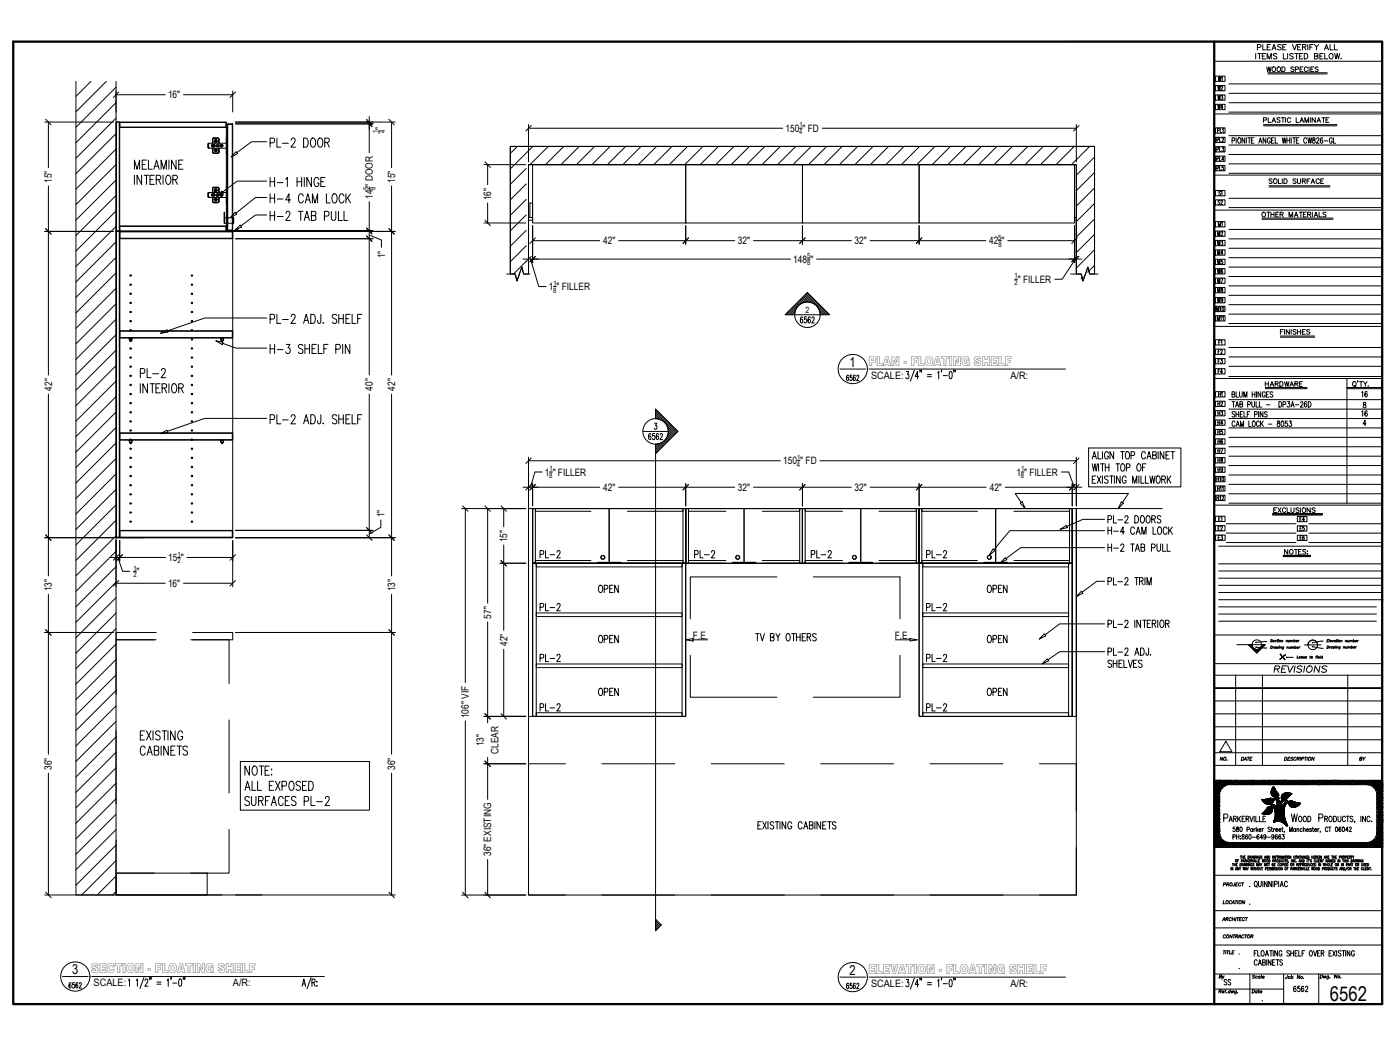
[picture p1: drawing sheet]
<svg xmlns="http://www.w3.org/2000/svg" width="610mm" height="457mm" viewBox="0 0 610 457" stroke-linecap="round" stroke-linejoin="round" font-family="sans-serif">
<defs><g id="words">
<text font-size="8.9" x="579.1" y="435.8">6562</text>
<g font-size="7.9">
<text x="116.4" y="82.5">H-1 HINGE</text>
<text x="116.4" y="97.4">H-2 TAB PULL</text>
</g>
<g font-size="7.5">
<text x="116.4" y="65.3">PL-2 DOOR</text>
<text x="116.4" y="89.6">H-4 CAM LOCK</text>
<text x="116.4" y="155.2">H-3 SHELF PIN</text>
</g>
<g font-size="6.6">
<text x="481.2" y="229">PL-2 DOORS</text>
<text x="481.2" y="233.9">H-4 CAM LOCK</text>
<text x="233.9" y="244.1">PL-2</text>
<text x="301.3" y="244.1">PL-2</text>
<text x="352.1" y="244.1">PL-2</text>
<text x="402.2" y="244.1">PL-2</text>
<text x="481.2" y="241.3">H-2 TAB PULL</text>
<text x="259.3" y="259.3">OPEN</text>
<text x="428.6" y="259.3">OPEN</text>
<text x="233.9" y="267.1">PL-2</text>
<text x="402.2" y="267.1">PL-2</text>
<text x="259.3" y="281.2">OPEN</text>
<text x="327.7" y="280.5">TV BY OTHERS</text>
<text x="428.6" y="281.2">OPEN</text>
<text x="233.9" y="289.3">PL-2</text>
<text x="402.2" y="289.3">PL-2</text>
<text x="259.3" y="304.1">OPEN</text>
<text x="428.6" y="304.1">OPEN</text>
<text x="233.9" y="310.8">PL-2</text>
<text x="402.2" y="310.8">PL-2</text>
</g>
<text font-size="6.2" x="553.5" y="293.9">REVISIONS</text>
<g font-size="5.9">
<text x="370" y="159.6">1</text>
<text x="378.1" y="159.2">PLAN - FLOATING SHELF</text>
<text x="31.4" y="424.2">3</text>
<text x="39.8" y="423.7">SECTION - FLOATING SHELF</text>
<text x="370" y="424.4">2</text>
<text x="378.1" y="423.9">ELEVATION - FLOATING SHELF</text>
</g>
<g font-size="5.7">
<text x="546.5" y="22.9">PLEASE VERIFY ALL</text>
<text x="347.1" y="141.8">6562</text>
<text x="591.6" y="182.4">16</text>
<text x="531.6" y="430">SS</text>
</g>
<g font-size="5.3">
<text x="545.4" y="26.8">ITEMS LISTED BELOW.</text>
<text x="550.3" y="32.5">WOOD SPECIES</text>
<text x="529.2" y="44.8">W3</text>
<text x="548.9" y="54.7">PLASTIC LAMINATE</text>
<text x="551.4" y="81.1">SOLID SURFACE</text>
<text x="548.2" y="95.6">OTHER MATERIALS</text>
<text x="529.2" y="104.1">M2</text>
<text x="528.8" y="112.2">M4</text>
<text x="529.2" y="124.5">M7</text>
<text x="529.2" y="133">M9</text>
<text x="367.2" y="166.9">6562</text>
<text x="591.6" y="173.9">16</text>
<text x="529.2" y="178.2">H2</text>
<text x="529.2" y="186.3">H4</text>
<text x="529.2" y="198.6">H7</text>
<text x="553.5" y="224.4">EXCLUSIONS</text>
<text x="529.2" y="236.4">E3</text>
<text x="558.1" y="242.7">NOTES:</text>
<text x="562" y="432.9">6562</text>
</g>
<g font-size="4.9">
<text x="529.2" y="36.3">W1</text>
<text x="529.2" y="40.6">W2</text>
<text x="529.2" y="48.7">W4</text>
<text x="528.5" y="63.1">PL2</text>
<text x="528.5" y="67">PL3</text>
<text x="528.5" y="71.3">PL4</text>
<text x="529.2" y="90.3">S2</text>
<text x="529.2" y="99.8">M1</text>
<text x="529.2" y="107.9">M3</text>
<text x="529.2" y="116.1">M5</text>
<text x="529.2" y="120.3">M6</text>
<text x="529.2" y="128.4">M8</text>
<text x="528.5" y="136.5">M10</text>
<text x="529.2" y="155.2">F2</text>
<text x="529.2" y="159.5">F3</text>
<text x="529.2" y="163.7">F4</text>
<text x="529.2" y="173.9">H1</text>
<text x="549.6" y="169.3">HARDWARE</text>
<text x="529.2" y="182">H3</text>
<text x="529.2" y="190.1">H5</text>
<text x="529.2" y="194.4">H6</text>
<text x="529.2" y="202.5">H8</text>
<text x="529.2" y="206.7">H9</text>
<text x="528.5" y="210.6">H10</text>
<text x="529.2" y="232.1">E2</text>
<text x="564.8" y="228.2">E4</text>
<text x="564.8" y="232.1">E5</text>
<text x="568.7" y="236.4" transform="rotate(-90 568.7 236.4)">E6</text>
<text x="529.5" y="427.6">By</text>
</g>
<g font-size="4.4">
<text x="73.2" y="42.8">16&quot;</text>
<text x="166.6" y="56.7" transform="rotate(-90 166.6 56.7)">&quot;</text>
<text x="342" y="57.4">150 &quot; FD</text>
<text x="22.6" y="79.7" transform="rotate(-90 22.6 79.7)">15&quot;</text>
<text x="172.1" y="79.7" transform="rotate(-90 172.1 79.7)">15&quot;</text>
<text x="162.4" y="86.6" transform="rotate(-90 162.4 86.6)">14 &quot; DOOR</text>
<text x="213.9" y="87.2" transform="rotate(-90 213.9 87.2)">16&quot;</text>
<text x="533" y="86.4" transform="rotate(-90 533 86.4)">S1</text>
<text x="262.6" y="106.4">42&quot;</text>
<text x="321.3" y="106.3">32&quot;</text>
<text x="372.1" y="106.3">32&quot;</text>
<text x="430.7" y="106.4">42 &quot;</text>
<text x="167.7" y="112.4" transform="rotate(-90 167.7 112.4)">1&quot;</text>
<text x="345.4" y="114.4">148 &quot;</text>
<text x="443.2" y="123.2">&quot; FILLER</text>
<text x="239" y="126.4">1 &quot; FILLER</text>
<text x="533" y="151.3" transform="rotate(-90 533 151.3)">F1</text>
<text x="379.3" y="165">SCALE:</text>
<text x="439.9" y="165">A/R:</text>
<text x="22.7" y="170.1" transform="rotate(-90 22.7 170.1)">42&quot;</text>
<text x="162.4" y="170.1" transform="rotate(-90 162.4 170.1)">40&quot;</text>
<text x="172.1" y="170.1" transform="rotate(-90 172.1 170.1)">42&quot;</text>
<text x="341" y="202.2">150 &quot; FD</text>
<text x="237.3" y="207.1">1 &quot; FILLER</text>
<text x="442.6" y="207.1">1 &quot; FILLER</text>
<text x="262.6" y="213.7">42&quot;</text>
<text x="321.3" y="213.7">32&quot;</text>
<text x="372.1" y="213.7">32&quot;</text>
<text x="430.9" y="213.7">42&quot;</text>
<text x="167.4" y="225.2" transform="rotate(-90 167.4 225.2)">1&quot;</text>
<text x="533" y="228.2" transform="rotate(-90 533 228.2)">E1</text>
<text x="220.9" y="236.1" transform="rotate(-90 220.9 236.1)">15&quot;</text>
<text x="73.3" y="244.3">15 &quot;</text>
<text x="59.5" y="250.4">&quot;</text>
<text x="22.6" y="257.5" transform="rotate(-90 22.6 257.5)">13&quot;</text>
<text x="73.2" y="255.5">16&quot;</text>
<text x="172.1" y="257.5" transform="rotate(-90 172.1 257.5)">13&quot;</text>
<text x="213.9" y="269.3" transform="rotate(-90 213.9 269.3)">57&quot;</text>
<text x="220.9" y="281.2" transform="rotate(-90 220.9 281.2)">42&quot;</text>
<text x="301.7" y="278.4">F.E.</text>
<text x="389.6" y="278.4">F.E.</text>
<text x="204.2" y="312.7" transform="rotate(-90 204.2 312.7)">106&quot; VIF</text>
<text x="210.7" y="325" transform="rotate(-90 210.7 325)">13&quot;</text>
<text x="217.1" y="328.4" transform="rotate(-90 217.1 328.4)">CLEAR</text>
<text x="22.6" y="335.2" transform="rotate(-90 22.6 335.2)">36&quot;</text>
<text x="172.1" y="335.2" transform="rotate(-90 172.1 335.2)">36&quot;</text>
<text x="529.9" y="332.3">NO.</text>
<text x="539.4" y="332.3">DATE</text>
<text x="590.9" y="332.3">BY</text>
<text x="213.9" y="372.8" transform="rotate(-90 213.9 372.8)">36&quot; EXISTING</text>
<text x="531.3" y="387">PROJECT</text>
<text x="40.8" y="429.5">SCALE:</text>
<text x="101.4" y="429.5">A/R:</text>
<text x="379.3" y="429.7">SCALE:</text>
<text x="439.9" y="429.7">A/R:</text>
<text x="544" y="433.6">Date</text>
</g>
<text font-size="3.7" x="350.7" y="136.1">2</text>
<g font-size="3.1">
<text x="164.7" y="58" transform="rotate(-90 164.7 58)">1</text>
<text x="167.7" y="58.1" transform="rotate(-90 167.7 58.1)">4</text>
<text x="348" y="58.4">4</text>
<text x="348.1" y="55.4">1</text>
<text x="160.4" y="82.7" transform="rotate(-90 160.4 82.7)">5</text>
<text x="163.5" y="82.7" transform="rotate(-90 163.5 82.7)">8</text>
<text x="434.7" y="104.4">5</text>
<text x="434.7" y="107.5">8</text>
<text x="351.4" y="112.4">5</text>
<text x="351.4" y="115.5">8</text>
<text x="241" y="124.4">1</text>
<text x="441.7" y="124.2">2</text>
<text x="441.8" y="121.2">1</text>
<text x="240.9" y="127.4">8</text>
<text x="347" y="203.2">4</text>
<text x="347.1" y="200.2">1</text>
<text x="239.2" y="208.2">8</text>
<text x="239.3" y="205.1">1</text>
<text x="444.5" y="208.2">8</text>
<text x="444.6" y="205.1">1</text>
<text x="77.2" y="245.3">2</text>
<text x="77.3" y="242.3">1</text>
<text x="58.1" y="251.4">2</text>
<text x="58.1" y="248.4">1</text>
<text x="548.2" y="437.1">.</text>
</g>
<g font-size="2.6">
<text x="538.3" y="416.6">.</text>
<text x="538.3" y="423">.</text>
</g>
</g></defs>
<!-- layer: walls -->
<path d="M33.1 35.5v354.2h63.5M50.5 35.5v354.2h63.5M222.2 63.8h254.4v55.5h-2.1l-.8-3-2.1 6.1-.8-3.1h-2.1v-47.6h-238.6v47.6h-2.1l-.8-3-2.1 6.1-.8-3.1h-2.1zM220.7 119.3h3.6l.8 3.1 2.1-6.1 .8 3h2.7M222.2 119.3v-55.5h254.4v55.5M230.1 119.3v-47.6h238.6v47.6M466.1 119.3h4.7l.8 3.1 2.1-6.1 .8 3h3.6M230.1 205.6v184.1h238.6v-168.3h37.3" fill="none" stroke="#000" stroke-width=".44"/>
<!-- layer: Hatches - Walls -->
<g fill="none" stroke="#000" stroke-width=".44">
<path d="M225.2 63.8l-3 3M229.1 73.3l-6.9 7M232 63.8l-9.8 9.8M238.7 63.8l-7.9 7.9M245.4 63.8l-7.9 7.9M252.2 63.8l-7.9 7.9M258.9 63.8l-7.9 7.9M265.6 63.8l-7.8 7.9M272.4 63.8l-7.9 7.9M279.1 63.8l-7.9 7.9M285.8 63.8l-7.9 7.9M292.6 63.8l-7.9 7.9"/>
<path d="M299.3 63.8l-7.9 7.9M306.1 63.8l-7.9 7.9M312.8 63.8l-7.9 7.9M319.5 63.8l-7.9 7.9M326.3 63.8l-7.9 7.9M333 63.8l-7.9 7.9M339.7 63.8l-7.9 7.9M346.5 63.8l-7.9 7.9M353.2 63.8l-7.9 7.9M359.9 63.8l-7.8 7.9M366.7 63.8l-7.9 7.9M373.4 63.8l-7.9 7.9"/>
<path d="M380.1 63.8l-7.9 7.9M386.9 63.8l-7.9 7.9M393.6 63.8l-7.9 7.9M400.4 63.8l-7.9 7.9M407.1 63.8l-7.9 7.9M413.8 63.8l-7.9 7.9M420.6 63.8l-7.9 7.9M427.3 63.8l-7.9 7.9M434 63.8l-7.9 7.9M440.8 63.8l-7.9 7.9M447.5 63.8l-7.9 7.9M454.2 63.8l-7.9 7.9"/>
<path d="M461 63.8l-7.9 7.9M467.7 63.8l-7.9 7.9M474.4 63.8l-7.9 7.9M476.6 68.4l-7.9 7.9M476.6 75.1l-7.9 7.9M229.1 80.1l-6.9 6.9M229.1 86.8l-6.9 7M229.1 93.6l-6.9 6.9M476.6 81.8l-7.9 8M476.6 88.6l-7.9 7.9M476.6 95.3l-7.9 8M229.1 100.3l-6.9 6.9"/>
<path d="M229.1 107l-6.9 7M229.1 113.8l-5.6 5.6M476.6 102l-7.9 8M476.6 108.8l-7.9 7.9M476.6 115.5l-3 3M471.6 120.5l-.9 .9"/>
</g>
<!-- layer: A_Equipment -->
<g fill="none" stroke="#000" stroke-width=".44">
<path d="M338.3 251.2h-37.7v18.3M354.2 251.2h37.7v18.3M300.6 285.3v18.3h37.7M391.9 285.3v18.3h-37.7M246.2 332.6h-16.1v20.6M262.1 332.6h31.7M309.7 332.6h31.8M357.3 332.6h31.8M405 332.6h31.7M452.6 332.6h16.1v20.6M230.1 369.1v20.6h16.1M468.7 369.1v20.6h-16.1"/>
<path d="M262.1 389.7h31.7M309.7 389.7h31.8M357.3 389.7h31.8M405 389.7h31.7"/>
</g>
<!-- layer: A_Notes -->
<g fill="none" stroke="#000" stroke-width=".44">
<path d="M58.5 73.7v-4l1.2 4 1.1-4v4M58.5 76.3v4M61.6 76.3v4l-1.9-4v4M61.9 71.6h1.2M62.8 76.3h2M63.8 69.7h-1.9v4h1.9M63.8 76.3v4M64.6 69.7v4h1.7M65.3 78.2h1.2M67 73.7l1.2-4 1.1 4M67.2 76.3h-1.9v4h1.9M67.5 72.3h1.4"/>
<path d="M68 78.2l1.7-.2 .3-.6-.3-.9-1.7-.2v4M69 78.2l1 2.1M70.2 73.7v-4l1.1 4 1.1-4v4M71 76.3v4M72.7 76.5l.3-.2a2.18 2.18 0 0 1 .8 3.8l-.2 .2a2.18 2.18 0 0 1-.9-3.8zM73.6 69.7v4M75.3 78.2l1.7-.2 .2-.6-.2-.9-1.7-.2v4M76.2 78.2l1 2.1M76.7 69.7v4l-2-4v4M77.8 71.6h1.1M79.7 69.7h-1.9v4h1.9M102.8 66l.6 .9-2.8 1.5z"/>
<path d="M116.1 61.7h-6.6l-6.4 4.8M116.1 78.9h-12.8l-6.4 4.7M96.6 83.2l.6 .9-2.9 1.4zM102.4 92.4l.7 .8-2.8 1.6zM104.6 98l.6 .8-2.9 1.5zM116.1 93.6h-4.8l-6.4 4.8M116.1 86h-4.8l-8.6 6.8M116.1 138.5h-27l-16.2 5.6M117.6 138.9h1.3a1.1 1.1 0 0 0 .7-1 1.1 1.1 0 0 0-.7-1h-1.3v3.9M120.6 136.9v3.9h1.7M123 139.1h2.5M126.8 137.8l.2-.6a.9 .9 0 0 1 1.3-.1 .9 .9 0 0 1 .1 1.3l-1.7 2.4h2"/>
<path d="M132.6 139.5h1.4M135.3 136.9a2.06 2.06 0 0 1 2 1.1 2.06 2.06 0 0 1-.3 2.3l-.7 .5h-1zM139.7 136.9v3l-.3 .7h-.8l-.3-1.1M146.6 137.4a1 1 0 0 0-1.3-.5 1 1 0 0 0-.5 1.3l1.3 .7a1.05 1.05 0 0 1 .3 1.8 1.05 1.05 0 0 1-1.7-.4M147.5 136.9v3.9M147.5 138.7h2M149.5 136.9v3.9M150.6 138.7h1.2M152.5 136.9h-1.9v3.9h1.9M153.3 136.9v3.9h1.7M155.7 138.7h1.2M157.6 136.9h-1.9v3.9"/>
<path d="M69.9 145.1l2.8-1.5 .4 1zM93.9 148.4l3.2 .6-.4 1zM96.9 149.5l5.8 2.1h13.4M132.2 140.8l1.1-3.9 1.2 3.9M140.7 140.4v.4l.2-.2M61.1 162.6h1.3a1.1 1.1 0 0 0 .7-1.1 1.1 1.1 0 0 0-.7-1h-1.3v3.9M61.1 167.1v4M64.1 160.5v3.9h1.7M64.2 167.1v4l-2-4v4M65.3 167.1h2M66.3 167.1v4M66.5 162.8h2.5"/>
<path d="M67.9 169h1.1M69.7 167.1h-1.8v4h1.8M70.3 161.4l.1-.6a.91 .91 0 0 1 1.4-.1 .91 .91 0 0 1 .1 1.3l-1.7 2.4h1.9M70.6 169l1.7-.2 .3-.6-.3-.9-1.7-.2v4M71.6 169l1 2.1M73.6 167.1v4M75.3 167.3l.3-.2a2.21 2.21 0 0 1 .8 3.8l-.3 .2a2.21 2.21 0 0 1-.8-3.8zM77.8 169l1.7-.2 .3-.6-.3-.9-1.7-.2v4M78.8 169l1 2.1M69.9 188.8l2.8-1.5 .4 1zM116.1 182.2h-27l-16.2 5.6M117.6 182.6h1.3l.7-.7a1 1 0 0 0-.7-1.3h-1.3v4"/>
<path d="M120.6 180.6v4h1.7M123 182.8h2.5M126.8 181.5l.2-.5a.9 .9 0 0 1 1.3-.2 .9 .9 0 0 1 .1 1.3l-1.7 2.5h2M132.2 184.6l1.1-4 1.2 4M132.6 183.2h1.4M135.3 180.6h1a2.45 2.45 0 0 1 0 4h-1zM139.7 180.6v3l-.3 .8h-.8l-.3-1.2M140.7 184.2v.4l.2-.2M146.6 181.1a1 1 0 0 0-1.3-.5 1 1 0 0 0-.5 1.3l1.3 .7a1.05 1.05 0 0 1 .3 1.8 1.05 1.05 0 0 1-1.7-.4M147.5 180.6v4M147.5 182.5h2M149.5 180.6v4"/>
<path d="M150.6 182.5h1.2M152.5 180.6h-1.9v4h1.9M153.3 180.6v4h1.7M155.7 182.5h1.2M157.6 180.6h-1.9v4M474 195.1h40.2v16.9h-40.2zM475.6 199.8l.9-3.1 .9 3.1M475.9 198.8h1.2M478.1 196.7v3.1h1.4M480 196.7v3.1M482.6 197.4a.88 .88 0 0 0-1.1-.7 .88 .88 0 0 0-.6 1.2v.7a.9 .9 0 0 0 .9 1.3 .9 .9 0 0 0 .8-1.3h-.5M484.9 196.7v3.1l-1.6-3.1v3.1"/>
<path d="M488 196.7h1.5M488.7 196.7v3.1M490.5 196.8l.2-.1a1.66 1.66 0 0 1 1.2 1.5 1.66 1.66 0 0 1-1.2 1.6 2.17 2.17 0 0 1-.2-3zM492.5 198.3l1.4-.1v-1.4l-1.4-.1v3.1M498.7 197.4a.88 .88 0 0 0-1.1-.7 .88 .88 0 0 0-.6 1.2v.7a.88 .88 0 0 0 .6 1.2 .88 .88 0 0 0 1.1-.7M499.4 199.8l.9-3.1 .9 3.1M499.8 198.8h1.1M501.9 198.2l1.4-.2 .2-.4-.2-.8-1.4-.1v3.1l1.5-.3 .1-.7-.6-.6M504.3 196.7v3.1M506.8 196.7v3.1l-1.6-3.1v3.1M507.7 198.2h.9M509.2 196.7h-1.5v3.1h1.5"/>
<path d="M509.8 196.7h1.6M510.6 196.7v3.1M444.2 219.1l.9-.6 1.3 2.9zM444.7 218.8l-2.7-3.9h49.3l-2.6 3.9M475.6 202l.6 3.1 .5-3.1 .6 3.1 .6-3.1M475.6 208.8h.9M477.1 207.2h-1.5v3.2h1.5M477.8 207.2l1.5 3.2M478.3 202v3.1M479.2 202h1.6M479.3 207.2l-1.5 3.2M480 202v3.1"/>
<path d="M480 207.2v3.2M481.3 202v3.1M481.3 203.5h1.6M482.5 207.7l-.5-.5-1.1 .5 .3 .7 .9 .5a.84 .84 0 0 1 .2 1.4 .84 .84 0 0 1-1.4-.3M482.9 202v3.1M483.2 207.2h1.6M484 207.2v3.2M485.2 207.2v3.2M485.9 202h1.6M486.7 202v3.1M487.7 207.2v3.2l-1.6-3.2v3.2M488.3 218.5l.8 .6-2.2 2.3z"/>
<path d="M488.4 202.1l.2-.1a1.65 1.65 0 0 1 1.2 1.5 1.65 1.65 0 0 1-1.2 1.6 2.22 2.22 0 0 1-.2-3zM490.3 208a.88 .88 0 0 0-1.1-.7 .88 .88 0 0 0-.6 1.1v.8a.9 .9 0 0 0 .9 1.2 .9 .9 0 0 0 .8-1.2h-.5M490.5 203.6l1.3-.1 .2-.5-.2-.9-1.3-.1v3.1M493.2 210.4v-3.2l.9 3.2 .9-3.2v3.2M495.5 202.1l.2-.1a1.65 1.65 0 0 1 1.2 1.5 1.65 1.65 0 0 1-1.2 1.6 2.2 2.2 0 0 1-.2-3zM495.9 207.2v3.2M496.8 207.2v3.2h1.4M497.5 203.5h.9M498.7 207.2v3.2h1.4M499 202h-1.5v3.1M500.7 207.2l.5 3.2 .6-3.2 .6 3.2 .5-3.2M503.8 207.4l.3-.2a1.66 1.66 0 0 1 1.1 1.6 1.66 1.66 0 0 1-1.1 1.6 2.22 2.22 0 0 1-.3-3z"/>
<path d="M505.9 208.8l1.3-.2v-1.2l-1.3-.2v3.2M506.7 208.8l.8 1.6M508.3 207.2v3.2M508.8 208.6l1 1.8M509.8 207.2l-1.5 2.2M432.4 239l.8 .7-2.5 2.1zM461.6 230.5l2.7-1.7 .4 .9zM481 238.5h-36.6l-6.3 4.7M481 226.1h-9.5l-7 3.2M481 231.1h-41.3l-6.9 8.3M437.8 242.8l.6 .8-2.9 1.5zM470.9 257.4l.6 .9-2.8 1.5z"/>
<path d="M481 253.1h-3.4l-6.4 4.8M482.4 253.2l1.4-.2v-1.3l-1.4-.2v3.2M484.8 251.5v3.2h1.4M486.8 253.3h2M489.8 252.2l.5-.7h.4l.5 .6-.4 1.1-1.1 1.5h1.6M494.1 251.5h1.6M494.9 251.5v3.2M496.2 253l1.3-.1 .3-.5-.3-.7-1.3-.2v3.2M497 253l.8 1.7M498.5 251.5v3.2M499.5 254.7v-3.2l.9 3.2 .9-3.2v3.2M298.6 278.6l3.2-.5v1z"/>
<path d="M301.8 278.6h6.3M389.9 278.6h6.3M396.2 278.1l3.2 .5-3.2 .5zM454.7 276l.7 .8-2.9 1.5zM481 271.7h-19.6l-6.4 4.7M482.4 271.7l1.4-.2v-1.3l-1.4-.2v3.2M484.8 270v3.2h1.4M486.8 271.9h2M489.8 270.8l.5-.8h.4l.5 .7-.4 1-1.1 1.5h1.6M494.1 270v3.2M496.6 270v3.2l-1.6-3.2v3.2M497.5 270h1.6"/>
<path d="M498.3 270v3.2M499.6 271.5h.9M501 270h-1.4v3.2h1.4M501.7 271.5l1.4-.1v-1.2l-1.4-.2v3.2M502.5 271.5l.8 1.7M504.1 270v3.2M505.5 270.2l.2-.2a1.66 1.66 0 0 1 1.2 1.6 1.66 1.66 0 0 1-1.2 1.6 2.22 2.22 0 0 1-.2-3zM507.5 271.5l1.4-.1v-1.2l-1.4-.2v3.2M508.3 271.5l.8 1.7M453.7 289.1l2.3-2.2 .6 .8zM481 283.8h-19.6l-5.1 3.5M482.4 283.8l1.4-.1v-1.4l-1.4-.1v3.1"/>
<path d="M484 287.9l-.5-.5-1.1 .5 .3 .7 .9 .5a.84 .84 0 0 1 .2 1.4 .84 .84 0 0 1-1.4-.3M484.7 287.4v3.2M484.7 288.9h1.6M484.8 282.2v3.1h1.4M486.3 287.4v3.2M486.8 284h2M487.2 288.9h.9M488.7 287.4h-1.5v3.2h1.5M489.4 287.4v3.2h1.3M489.8 282.9l.5-.7h.4l.5 .5-.4 1.1-1.1 1.5h1.6M491.3 287.4l.9 3.2 .9-3.2M493.6 288.9h.9"/>
<path d="M494.1 285.3l.9-3.1 .9 3.1M494.5 284.3h1.1M495 287.4h-1.4v3.2h1.4M496.6 282.2a1.69 1.69 0 0 1 1.7 1 1.69 1.69 0 0 1-.5 2l-1.2 .1zM497.3 287.9l-.6-.5-1 .5 .2 .7 1 .5a.84 .84 0 0 1 .2 1.4 .84 .84 0 0 1-1.4-.3M500.1 282.2l-.2 3h-.7l-.2-.9M500.9 285l.1 .2M62.9 318.2h-1.8v4h1.8M63.8 318.2l2 4M65.8 318.2l-2 4M66.6 318.2v4M69.7 318.8a1 1 0 0 0-1.3-.5 1 1 0 0 0-.5 1.3l1.3 .7a1.06 1.06 0 0 1 .3 1.8 1.06 1.06 0 0 1-1.8-.5"/>
<path d="M70.6 318.2h2M71.6 318.2v4M73.1 318.2v4M76.2 318.2v4l-1.9-4v4M79.5 319.2a.99 .99 0 0 0-1.5-.8 2.77 2.77 0 0 0 .2 3.8 1.15 1.15 0 0 0 1.3-1.5h-.7M61.1 320.1h1.1M63.2 325.8a1 1 0 0 0-1.6-.7 2.77 2.77 0 0 0 .3 3.7 1.07 1.07 0 0 0 1.3-.9M64.1 328.8l1.1-3.9 1.1 3.9M64.5 327.5h1.4M67.2 326.7l1.7-.1 .3-.6-.3-.9-1.7-.2v3.9h1.3a1.1 1.1 0 0 0 .7-1 1.1 1.1 0 0 0-.7-1.1M70.2 324.9v3.9M73.3 324.9v3.9l-2-3.9v3.9"/>
<path d="M74.4 326.7h1.2M76.2 324.9h-1.8v3.9h1.8M77.1 324.9h2M78.1 324.9v3.9M81.6 325.4a1 1 0 0 0-1.3-.5 1 1 0 0 0-.5 1.3l1.3 .7a1.04 1.04 0 0 1 .4 1.6 1.04 1.04 0 0 1-1.6 .1l-.2-.3M104.7 331.6h56.2v21.2h-56.2zM108.6 333.6v3.9l-2-3.9v3.9M110.3 333.8l.3-.2a2.19 2.19 0 0 1 .8 3.8l-.2 .1a2.17 2.17 0 0 1-1.2-3.4zM112.9 333.6h2M113.9 333.6v3.9M115.4 335.5h1.2M117.3 333.6h-1.9v3.9h1.9"/>
<path d="M118.3 334.9v.4zM118.3 337.2v.3zM106.6 344.1l1.2-3.9 1.1 3.9M107.1 342.8h1.4M108.6 347.4a1 1 0 0 0-1.3-.6 1 1 0 0 0-.5 1.3l1.3 .8a1.05 1.05 0 0 1 .2 1.7 1.05 1.05 0 0 1-1.7-.4M109.5 346.8v2.8a1.03 1.03 0 0 0 1.1 1.2l.7-.6 .1-.6v-2.8M109.8 340.2v3.9h1.6M112.2 340.2v3.9h1.7M112.6 348.7l1.7-.2 .3-.6-.3-.9-1.7-.2v4M113.6 348.7l1 2.1M115.6 348.7h1.1M117.3 342.1h1.1"/>
<path d="M117.4 346.8h-1.8v4M118.1 350.8l1.2-4 1.1 4M118.5 349.4h1.5M119.1 340.2h-1.8v3.9h1.8M120 340.2l1.9 3.9M121.9 340.2l-1.9 3.9M122.8 342.3h1.3a1.09 1.09 0 0 0 .7-1.1 1.09 1.09 0 0 0-.7-1h-1.3v3.9M123.4 347.7a1 1 0 0 0-1.6-.7 2.8 2.8 0 0 0 .3 3.8 1.06 1.06 0 0 0 1.3-1M124.2 348.7h1.2M126.1 346.8h-1.9v4h1.9M126.4 340.4l.2-.2a2.17 2.17 0 0 1 1.2 3.4l-.6 .5a2.18 2.18 0 0 1-.8-3.7zM128.9 347.4a1 1 0 0 0-1.3-.6 1 1 0 0 0-.6 1.3l1.3 .8a1.03 1.03 0 0 1 .5 1.5 1.03 1.03 0 0 1-1.6 .2l-.3-.4"/>
<path d="M130.9 340.8a.99 .99 0 0 0-1.3-.6 .99 .99 0 0 0-.6 1.3l1.3 .8a1.06 1.06 0 0 1 .3 1.7 1.06 1.06 0 0 1-1.7-.4M131.7 342.1h1.2M132.4 348.9h1.3a1.11 1.11 0 0 0 .8-1.1 1.11 1.11 0 0 0-.8-1h-1.3v4M133.6 340.2h-1.9v3.9h1.9M134.4 340.2h1a2.4 2.4 0 0 1 0 3.9h-1zM135.4 346.8v4h1.7M137.8 349.1h2.6M141.7 347.7l.1-.5a.91 .91 0 0 1 1.3-.2 .91 .91 0 0 1 .1 1.3l-1.7 2.5h2M330 359.3h.9M331.5 357.8h-1.5v3.2h1.5M332.1 357.8l1.6 3.2M333.7 357.8l-1.6 3.2"/>
<path d="M334.4 357.8v3.2M336.9 358.3a.83 .83 0 0 0-.9-.5 .83 .83 0 0 0-.7 .8l1.6 1.5v.4l-.6 .5-1-.5M337.6 357.8h1.6M338.4 357.8v3.2M339.6 357.8v3.2M342.1 357.8v3.2l-1.6-3.2v3.2M344.7 358.6a.89 .89 0 0 0-1.1-.8 .89 .89 0 0 0-.6 1.2v.8a.9 .9 0 0 0 .9 1.2 .9 .9 0 0 0 .8-1.2h-.5M349.3 358.6a.89 .89 0 0 0-1.2-.8 .89 .89 0 0 0-.5 1.2v.8a.88 .88 0 0 0 .5 1.2 .88 .88 0 0 0 1.2-.8M350.3 359.9h1.1M352.4 359.3l1.4-.1v-1.2l-1.4-.2v3.2l1.5-.3 .1-.8-.5-.6M354.8 357.8v3.2M357.3 357.8v3.2l-1.6-3.2v3.2"/>
<path d="M358.2 359.3h.9M359.7 357.8h-1.5v3.2h1.5M360.4 357.8h1.6M361.2 357.8v3.2M364 358.3a.8 .8 0 0 0-1-.5 .8 .8 0 0 0-.5 1.1l1 .6a.84 .84 0 0 1 .3 1.4 .84 .84 0 0 1-1.4-.4M349.9 361l.9-3.2 1 3.2"/>
</g>
<!-- layer: E_01 -->
<g fill="none" stroke="#000" stroke-width=".44">
<path d="M98.6 55.5v42.9M99 55.5v42.9M231.9 71.7h66.7v25.4h-66.7zM298.6 71.7h50.8v25.4h-50.8zM349.4 71.7h50.8v25.4h-50.8zM400.2 71.7h67.7v25.4h-67.7zM230.1 94.7h1.8v1.2h-1.8zM230.7 88.3h1.2v6.4h-1.2zM467.9 94.7h.8v1.2h-.8zM230.1 221.4h1.8v90.5h-1.8zM231.9 221.4h66.7v23.9h-66.7zM231.9 221.4h33.3v23.9h-33.3z"/>
<path d="M265.2 221.4h33.4v23.9h-33.4zM298.6 221.4h50.8v23.9h-50.8zM298.6 221.4h25.4v23.9h-25.4zM324 221.4h25.4v23.9h-25.4zM349.4 221.4h50.8v23.9h-50.8zM349.4 221.4h25.4v23.9h-25.4zM374.8 221.4h25.4v23.9h-25.4zM400.2 221.4h66.7v23.9h-66.7zM400.2 221.4h33.3v23.9h-33.3zM433.5 221.4h33.4v23.9h-33.4zM466.9 221.4h1.8v90.5h-1.8zM231.9 245.3h66.7v66.6h-66.7z"/>
<path d="M231.9 245.3h1.6v66.6h-1.6zM233.5 245.3h63.5v1.5h-63.5zM297 245.3h1.6v66.6h-1.6zM400.2 245.3h66.7v66.6h-66.7zM400.2 245.3h1.6v66.6h-1.6zM401.8 245.3h63.5v1.5h-63.5zM465.3 245.3h1.6v66.6h-1.6zM233.5 266.9h63.5v1.6h-63.5zM401.8 266.9h63.5v1.6h-63.5zM233.5 289.1h63.5v1.6h-63.5zM401.8 289.1h63.5v1.6h-63.5zM233.5 310.3h63.5v1.6h-63.5z"/>
<path d="M401.8 310.3h63.5v1.6h-63.5z"/>
</g>
<!-- layer: E_07 - HIDDEN -->
<g fill="none" stroke="#000" stroke-width=".44">
<path d="M231.9 221.4h1.2v23.9h-1.2zM257.3 221.4h-24.2v1.2h24.2M273.2 221.4h24.2M297.4 221.4h1.2v23.9h-1.2zM297.4 221.4v1.2h-24.2M298.6 221.4h1.2v23.9h-1.2zM316 221.4h-16.2v1.2h16.2M331.9 221.4h16.3M348.2 221.4h1.2v23.9h-1.2zM348.2 221.4v1.2h-16.3M349.4 221.4h1.2v23.9h-1.2zM366.9 221.4h-16.3v1.2h16.3"/>
<path d="M382.7 221.4h16.3M399 221.4h1.2v23.9h-1.2zM399 221.4v1.2h-16.3M400.2 221.4h1.2v23.9h-1.2zM425.6 221.4h-24.2v1.2h24.2M441.5 221.4h24.2M465.7 221.4h1.2v23.9h-1.2zM465.7 221.4v1.2h-24.2M257.3 244.1h-24.2v1.2h24.2M273.2 244.1h24.2v1.2h-24.2M316 244.1h-16.2v1.2h16.2M331.9 244.1h16.3v1.2h-16.3"/>
<path d="M366.9 244.1h-16.3v1.2h16.3M382.7 244.1h16.3v1.2h-16.3M425.6 244.1h-24.2v1.2h24.2M441.5 244.1h24.2v1.2h-24.2M67.2 278.6h-16.7v23.8M68 275.4h-17.5v3.2h17.5M83.1 278.6h16.6v19M83.9 275.4h17.4v3.2h-17.4M50.5 318.3v31.7M99.7 313.5v31.7M50.5 365.9v23.8M99.7 361.1v19.1h-16.6"/>
<path d="M50.5 380.2h39.7v9.5h-39.7zM50.5 380.2h16.7"/>
</g>
<!-- layer: A_Dim -->
<g fill="none" stroke="#000" stroke-width=".44">
<path d="M50.5 39.7v9.1M101.3 39.7v9.1M19.5 53.1h29.8M21.1 53.1v19.9M50.5 41.3h21.5M79.9 41.3h21.4M102.5 53.1h69.6M102.5 53.9h59.9M160.8 50.8v2.3M160.8 53.9v12.6M165 56.8v1.3M170.5 53.1v19.9"/>
<path d="M230.1 54.3v16.2M230.1 55.8h110.7M348.1 55.8h1.2M358 55.8h110.7M468.7 54.3v16.2M210.7 71.7h18.2M212.3 71.7v8.7M21.1 80.9v82.4M160.8 81.4v1.2M160.8 87.8v12.6M170.5 80.9v82.4M210.7 97.1h18.2"/>
<path d="M212.3 88.4v8.7M231.9 98.3v16.1M298.6 98.3v8.1M349.4 98.3v8.1M400.2 98.3v8.1M467.9 98.3v16.1M19.5 100.8h29.8M100.1 100.8h72M102.5 100.4h59.9M102.5 103.9h59.9M160.8 102.4l5.3 2.1v3.2M160.8 100.8v62.5"/>
<path d="M231.9 104.8h29.2M231.9 112.8h112.3M269.4 104.8h50.5M328.1 104.8h42.6M351.5 112.8h1.2M355.6 112.8h112.3M378.9 104.8h50.3M434.8 104.8h1.2M438.9 104.8h29M21.1 171.6v79.2M160.8 171.6v62.5M170.5 171.6v79.2"/>
<path d="M230.1 199.1v21.2M468.7 199.1v21.2M230.1 200.6h109.7M231.9 210.6v9.7M231.9 212.2h29.2M269.4 212.2h50.5M298.6 210.6v9.7M328.1 212.2h42.6M347.1 200.6h1.2M349.4 210.6v9.7M357 200.6h111.7M378.9 212.2h50.5"/>
<path d="M400.2 210.6v9.7M437.7 212.2h29.2M466.9 210.6v9.7M19.5 234.1h42.9M50.5 235.3v20.2M52.1 235.3v9M101.3 235.3v20.2M102.5 234.1h69.6M102.5 230.9h59.9M165.8 226.4v3.2l-5 2.9M201 221.4h27.9M202.6 221.4v75.9"/>
<path d="M212.3 221.4v41.2M219.3 221.4v8M219.3 237.3v37.1M21.1 258.7v69.7M48.2 242.7h23.9M50.5 254h21.5M51.3 242.7l2.1 6.1h3.1M58.1 248.8h1.3M77.3 242.7h1.3M79.9 254h21.4M81.4 242.7h19.9M170.5 258.7v69.7"/>
<path d="M217.7 245.3h11.2M19.5 275.4h29.8M102.5 275.4h69.6M212.3 270.8v43.9M219.3 282.7v29.2M202.6 313.9v75.8M210.7 311.9h18.2M21.1 336.6v53.1M170.5 336.6v53.1M210.7 332.6h18.2M212.3 329.8v18.3M212.3 374.2v15.5"/>
<path d="M19.5 389.7h29.8M102.5 389.7h69.6M201 389.7h27.9M27.2 425.2h11.1M31 428.2l-.3-.3a1.55 1.55 0 0 0-.1 2.4 .71 .71 0 0 0 .4-.9 .71 .71 0 0 0-.7-.5l-.2 .6M32.4 427.9h-.7v.9a.68 .68 0 0 1 .9 .6 .68 .68 0 0 1-1 .6l-.1-.2M33.9 428.2l-.3-.3a1.55 1.55 0 0 0-.1 2.4 .71 .71 0 0 0 .5-.9 .71 .71 0 0 0-.8-.5l-.2 .6M34.6 428.4v-.3a.5 .5 0 0 1 .8-.1 .5 .5 0 0 1 0 .8l-.9 1.5h1M39.9 425.2h101.3M55.9 426.9l.5-.6v3.1M59.3 426.9l.5-.6v3.1M62.7 425.7l-1.8 4.8"/>
<path d="M63.2 427l.1-.4a.68 .68 0 0 1 .9-.1 .68 .68 0 0 1 0 1l-1.1 1.9h1.3M65.2 425.8l-.2 .8M65.8 425.8l-.2 .8M68.4 427.6h1.7M68.4 428.5h1.7M72.8 426.9l.5-.6v3.1M74.5 425.8l-.2 .8M75.2 428.1h1.8M78.1 426.4l.5-.1 .4 .6v1.9l-.4 .6-.7-.6zM79.9 425.8l-.2 .8M80.5 425.8l-.2 .8M131.5 429.5l.8-3.2 .8 3.2"/>
<path d="M131.8 428.4h1M135.5 425.7l-1.8 4.9M135.8 427.8l1.2-.1v-1.2l-1.2-.2v3.2M136.5 427.8l.7 1.7M138 427.4v.3zM138 429.2v.3z"/>
<circle cx="32.8" cy="425.2" r="6.4"/>
</g>
<!-- layer: 0 -->
<g fill="none" stroke="#000" stroke-width=".44">
<path d="M19.9 51.9l2.4 2.4M50.5 53.1h1.6v47.7h-1.6zM50.7 53.1h1.2v47.5h-1.2zM51.7 40.1l-2.4 2.3M52.1 53.3h46.3v2h-46.3zM52.1 53.1h46.5v2.4h-46.5zM99 53.9h2.3v46.5h-2.3zM99.2 54.1h1.9v46.1h-1.9zM102.5 40.1l-2.4 2.3M159.6 52.7l2.4 2.4M159.6 51.9l2.4 2.4M169.3 51.9l2.4 2.4"/>
<path d="M231.3 54.7l-2.4 2.3M469.8 54.7l-2.3 2.3M211.1 70.5l2.4 2.4M19.9 99.6l2.4 2.4M52.1 98.6h46.3v2h-46.3zM52.1 98.4h46.5v2.4h-46.5zM159.6 99.2l2.4 2.4M159.6 99.6l2.4 2.4M169.3 99.6l2.4 2.4M211.1 95.9l2.4 2.4M50.5 100.8h1.6v133.3h-1.6zM50.7 100.8h1.2v133.1h-1.2z"/>
<path d="M52.1 101h49v2.7h-49zM52.1 100.8h49.2v3.1h-49.2zM52.1 100.8h49.2v133.3h-49.2zM159.6 102.7l2.4 2.4M231.3 111.6l-2.4 2.4M233.1 111.6l-2.4 2.4M233.1 103.6l-2.4 2.4M299.8 103.6l-2.4 2.4M350.6 103.6l-2.4 2.4M401.4 103.6l-2.4 2.4M469.1 103.6l-2.4 2.4M469.1 111.6l-2.4 2.4"/>
<path d="M469.8 111.6l-2.3 2.4M52.1 144.2h49v2.8h-49zM52.1 144h49.2v3.2h-49.2zM52.1 188.7h49v2.8h-49zM52.1 188.5h49.2v3.1h-49.2zM231.3 199.4l-2.4 2.4M469.8 199.4l-2.3 2.4M231.3 211l-2.4 2.3M233.1 211l-2.4 2.3M299.8 211l-2.4 2.3M350.6 211l-2.4 2.3M401.4 211l-2.4 2.3"/>
<path d="M468.1 211l-2.4 2.3M469.8 211l-2.3 2.3M19.9 232.9l2.4 2.4M52.1 231.1h49v2.8h-49zM52.1 230.9h49.2v3.2h-49.2zM159.6 232.9l2.4 2.4M159.6 229.7l2.4 2.4M169.3 232.9l2.4 2.4M201.4 220.3l2.4 2.3M211.1 220.3l2.4 2.3M218.2 220.3l2.3 2.3M51.7 241.5l-2.4 2.4"/>
<path d="M51.7 252.8l-2.4 2.3M53.3 241.5l-2.4 2.4M102.5 241.5l-2.4 2.4M102.5 252.8l-2.4 2.3M218.2 244.1l2.3 2.3M19.9 274.2l2.4 2.4M169.3 274.2l2.4 2.4M211.1 310.7l2.4 2.4M218.2 310.7l2.3 2.4M211.1 331.4l2.4 2.4M19.9 388.5l2.4 2.4M169.3 388.5l2.4 2.4"/>
<path d="M201.4 388.5l2.4 2.4M211.1 388.5l2.4 2.4M369.5 428.5l-.3-.4a1.53 1.53 0 0 0-.1 2.4 .7 .7 0 0 0 .4-.8 .7 .7 0 0 0-.7-.6l-.2 .6M370.9 428.1h-.7v.9a.68 .68 0 0 1 .9 .7 .68 .68 0 0 1-1 .6v-.3M372.4 428.5l-.3-.4a1.53 1.53 0 0 0-.1 2.4 .7 .7 0 0 0 .5-.8 .7 .7 0 0 0-.7-.6l-.3 .6M373.1 428.7l.1-.4a.5 .5 0 0 1 .7 0 .5 .5 0 0 1 0 .7l-.9 1.5h1"/>
</g>
<!-- layer: A_Dim_16 -->
<g fill="none" stroke="#000" stroke-width=".44">
<path d="M230.1 98.3v16.1M231.9 98.3v16.1M467.9 98.3v16.1M468.7 97.1v17.3M227.7 112.8h6.6M231 112.8l3.6 12h3.2M465.5 112.8h5.6M468.3 112.8l-5.8 8.8h-3.2M241 124.8h1.2M441.8 121.6h1.2M227.7 212.2h6.6M230.1 210.6v9.7"/>
<path d="M231.9 210.6v9.7M236.1 205.5h-3.2l-1.9 6.7M239.3 205.5h1.2M444.7 205.5h1.2M462.2 205.5h3.1l2.5 6.7M464.5 212.2h6.6M466.9 210.6v9.7M468.7 210.6v9.7"/>
</g>
<!-- layer: HARDWARE -->
<g fill="none" stroke="#000" stroke-width=".44">
<path d="M98.6 59.9h.4v7.1h-.4zM91 62.5h-.5v1.9h.5M91 64.4l-.2 .1h7.8M92.3 64.5l.2 .4M92.4 64h1M92.4 63.9l-.4-.5 .4-.5 1.2 .1 .1 .7-.3 .2M92.5 63.4v.3l.3-.2M92.5 63.5h-.1M92.5 62.1l-.1 .2M92.5 66.2l.6 .6M92.5 60.7v1.4M92.5 64.9v1.3"/>
<path d="M92.5 62l.1 .3M92.6 63.2v.1M92.7 63.3l.1 .2M92.7 63.6v.1M92.7 63.3l-.2 .1M92.7 64.5l-.2 .4M92.7 60.3l.4-.2-.6 .6zM92.9 63.4h-.1M92.9 64.5l-.2 1.7 .4 .4M93 63.1l.6 .3-.6 .4M93.1 61.5h.2M93.1 65.5h.2"/>
<path d="M93.1 60.3l2 .2-.1 1.8M93.1 60.1h1.6M93.1 60.3l-.4 .4 .2 1.6M93.6 65l.4-.3 .3 .3M93.6 61.9l.4 .3 .3-.3M93.6 65.9l.4 .3 .3-.3M93.6 61l.4-.3 .3 .3M93.8 61.5h-.2M93.8 65.5l-.2 .1M93.8 65.1l.1 .2M93.9 61.1v.2M94 61.7v.1"/>
<path d="M94 61.3h-.4v.4h.3M94 61.3l.1 .1M94 65.6l.1 .2M94.1 61.4l.2 .2-.4 .1M94.1 65.5v.1M94.1 65.5l.1-.3h-.6l.1 .6 .4-.2M94.3 65.3l-.2 .1M94.3 61.4h-.2M94.5 64h.7M94.5 63.9l-.3-.7 1-.3 .4 .5-.4 .5M94.5 61.5h.3M94.5 65.5h.3"/>
<path d="M94.8 60.1l.6 .6M95 64.5l.1 1.9-2 .2M95.2 64.5l.1 .4M95.3 62l-.1 .3M95.3 60.7l.1 1.4M95.3 64.9l.1 1.3M95.4 66.2l-.4 .5-1.9 .1M95.4 66.2l-.4 .6h-1.9M95.4 62.1l.1 .2M95.6 64.5l-.2 .4M96 63.2l.3 .2-.2 .4M96.7 63l-.2 .3-.4-.2"/>
<path d="M96.8 63.8l-.4-.2-.2 .3M96.8 63.1l-.2 .3 .3 .3M98.6 62.4h-7.8l.2 2M91 84h-.5v1.8h.5M91 83.9l-.2 2.1h7.8M92.2 84.5l1.2-.1 .3 .7-1.3 .3-.3-.3zM92.4 84.9h.1M92.4 86l.1 .3M92.5 84.9l.2 .1M92.5 87.6l.6 .7zM92.5 83.5l-.2 .3M92.5 82.1v1.4"/>
<path d="M92.5 86.3v1.4M92.5 83.5l.2 .3M92.6 85v.2M92.6 86l-.1 .3M92.7 84.6v.2M92.7 81.7l.4-.2-.6 .7zM92.8 84.9h.1M92.8 84.9l-.1 .1M92.8 84.9l-.3-.3v.3M92.9 86l-.2 1.6 .4 .5M93 84.5l.6 .4-.6 .4M93.1 86.9h.2"/>
<path d="M93.1 82.9h.2M93.1 81.7l2 .2-.1 1.9M93.1 88.2h1.6M93.1 81.5h1.6M93.1 81.7l-.4 .5 .2 1.6M93.6 83.3l.4 .4 .3-.4M93.6 86.4l.4-.3 .3 .3M93.6 82.4l.4-.3 .3 .3M93.6 87.3l.4 .4 .3-.4M93.6 86.8l.2 .1M93.6 82.8h.2M93.7 82.6l.5 .1v.5l-.6-.1z"/>
<path d="M93.9 83.1l-.1 .1M93.9 86.7h.4l-.2 .3M93.9 86.7h-.3v.3l.4 .1M93.9 87.1v.1M94 86.6v.1M94.1 82.6l-.1 .1M94.1 87l-.1 .1M94.1 86.9l.2 .1M94.1 83h.2M94.3 84.5h1.1l.1 .6-.3 .3-.9-.1zM94.5 86.9h.3M94.5 82.9h.3"/>
<path d="M94.8 81.6l.6 .6zM95 86l.1 1.9-2 .2M95.2 86l.1 .3M95.3 83.5l-.1 .3M95.4 87.6l-.6 .6M95.4 87.6l-.6 .7M95.4 83.5l.2 .3M95.4 82.1v1.4M95.4 86.3v1.4M95.5 86l-.1 .3M96.1 84.5l.2 .4-.3 .2M96.1 85.2l.4-.1 .2 .2"/>
<path d="M96.2 84.5l.2 .2 .4-.2M96.9 84.7l-.3 .3 .2 .2M97.6 92.4l.2 4.8zM98.6 81.3h.4v7.2h-.4zM98.6 83.8h-7.8l.2 .1M98.7 98.2l.3 2.2h3.8a.39 .39 0 0 1 .2-.6 .39 .39 0 0 1 .5 .3 .39 .39 0 0 1-.4 .5h-4.4zM99 94.8h-1.2v2.4h1.2M99 94.6l.2 2.8zM99.2 94.8h2.1v2.4h-2.1M101.3 94.6l.2 2.8zM101.5 94.8l.2 2.4zM101.3 100.4h11.6"/>
<path d="M56.2 147.2h1.3l-.1 1h-1.1zM56.3 148.2l.4 .5h.4M56.6 148.3l-.3-.8h1.2l-.4 .8M57.4 148.2l-.3 .5M96.1 147.2h1.3l-.1 1h-1.1zM96.2 148.2l.3 .5h.4l.4-.5M96.5 148.3l-.4-.8h1.2l-.3 .8M56.2 191.6h1.3l-.1 1h-1.1zM56.3 192.6l.4 .6M56.6 192.8l-.3-.9h1.2l-.4 .9M56.7 193.2h.4M57.4 192.6l-.3 .6"/>
<path d="M96.1 191.6h1.3l-.1 1h-1.1zM96.2 192.6l.3 .6M96.5 192.8l-.4-.9h1.2l-.3 .9M96.5 193.2h.4M97.3 192.6l-.4 .6M260.1 244.9h4.8v.4h-4.8zM265.6 244.9h4.8v.4h-4.8zM318.8 244.9h4.8v.4h-4.8zM324.4 244.9h4.7v.4h-4.7zM369.6 244.9h4.8v.4h-4.8zM375.2 244.9h4.7v.4h-4.7zM428.4 244.9h4.7v.4h-4.7z"/>
<path d="M433.9 244.9h4.8v.4h-4.8zM535.9 377.7v1.1M536.5 376h.6M536.8 376v1.1M536.9 377.7v1.1l-.6-1.1v1.1M537.3 376v1.1M537.3 376.5h.6M537.9 376v1.1M537.9 378.8l.4-1.1 .3 1.1M538.1 378.5h.4M538.3 376.5h.3M538.8 376h-.5v1.1h.5"/>
<path d="M538.9 374.8h.3M539.4 377.7v1.1l-.6-1.1v1.1M539.4 374.3h-.5v1.1M539.6 377.7l.3 1.1M539.9 376a.54 .54 0 0 1 .6 .5 .54 .54 0 0 1-.6 .6zM540 372.7h.6M540.3 377.7l-.4 .5M540.3 372.7v1.1M540.5 374.9l.5-.1v-.4l-.5-.1v1.1M540.8 376.5l.5-.1v-.4h-.5v1.1M540.8 372.7v1.1M540.8 373.2h.6"/>
<path d="M541.1 376.5l.3 .6M541.2 375.4l.4-1.1 .3 1.1M541.3 377.7l.2 1.1 .2-1.1 .2 1.1 .2-1.1M541.4 375h.4M541.4 372.7v1.1M541.5 377.1l.4-1.1 .3 1.1M541.6 376.7h.5M541.7 373.2h.4M542.1 374.8h.5v-.4l-.5-.1v1.1M542.2 378.8l.4-1.1 .3 1.1M542.3 372.7h-.6v1.1h.6M542.3 376l.2 1.1 .2-1.1 .2 1.1 .2-1.1"/>
<path d="M542.3 378.5h.4M542.4 374.8l.3 .6M543 377.7l.3 1.1M543 374.3v1.1M543.2 374.8l.4 .6M543.4 372.7a.55 .55 0 0 1 .6 .5 .55 .55 0 0 1-.6 .6zM543.4 376v1.1M543.6 374.3l-.6 .7M543.6 377.7l-.3 .5M543.8 374.8h.4M544.3 373.2l.5-.1v-.3l-.5-.1v1.1M544.3 376v1.1l-.6-1.1v1.1"/>
<path d="M544.4 374.3h-.6v1.1h.6M544.6 373.2l.2 .6M544.6 377.7l.2 1.1 .2-1.1 .2 1.1 .3-1.1M544.6 374.8h.5v-.4l-.5-.1v1.1M544.9 374.8l.3 .6M545 373.8l.3-1.1 .4 1.1M545.1 373.4h.5M545.2 376.2l-.5-.1 .1 .9 .4-.1-.2-.2M545.4 374.3l.3 1.1 .3-1.1M545.7 377.7v1.1M545.8 372.7l.2 1.1 .2-1.1 .2 1.1 .2-1.1M545.9 377.7h.6"/>
<path d="M546 376.1l-.5-.1 .5 .9h-.5M546.2 377.7v1.1M546.3 374.3v1.1M546.6 374.3v1.1h.5M546.7 377.7v1.1M546.7 378.2h.6M546.9 372.7v1.1M547.2 377.1v-1.1l.3 1.1 .4-1.1v1.1M547.3 377.7v1.1M547.3 374.3v1.1h.5M547.8 372.7v1.1l-.6-1.1v1.1M548 374.8h.3"/>
<path d="M548.1 377.1l.3-1.1 .3 1.1M548.2 376.7h.4M548.5 377.7l.3 1.1 .2-.1 .1-1M548.5 374.3h-.5v1.1h.5M548.7 373a.33 .33 0 0 0-.4-.3 .33 .33 0 0 0-.2 .4v.3a.33 .33 0 0 0 .3 .4 .33 .33 0 0 0 .3-.4h-.2M548.8 376l.4 1.1M549.3 377.7h.6M549.5 376l-.3 .5M549.5 372.9h-.6l.6 .6-.2 .3-.4-.2M549.6 374.3l.2 1.1 .2-1.1 .2 1.1 .2-1.1M549.6 377.7v1.1M550.6 373.8l.3-1.1 .3 1.1"/>
<path d="M550.7 373.4h.4M551 378.3l.5-.1v-.4l-.5-.1v1.1M551.1 376v1.1l-.5-1.1v1.1M551.8 378.2h.4M552 372.7v1.1l-.6-1.1v1.1M552.3 376h.5M552.4 372.7a.55 .55 0 0 1 .5 .5 .55 .55 0 0 1-.5 .6zM552.4 377.7h-.6v1.1h.6M552.5 374.3a.54 .54 0 0 1 .6 .6 .54 .54 0 0 1-.6 .5zM552.6 376v1.1M552.6 378.2h.5v-.4l-.5-.1v1.1M552.9 378.2l.3 .6"/>
<path d="M553.5 378.8v-1.1l.3 1.1 .4-1.1v1.1M553.9 376.5l.5-.1v-.4h-.5v1.1l.5-.1-.1-.5M554.1 372.7v1.1M554.2 374.9l.6-.1-.1-.4-.5-.1v1.1M554.5 377.7v1.1M554.8 376.5h.3M555 372.7v1.1l-.6-1.1v1.1M555.1 374.8h.5v-.4l-.5-.1v1.1M555.3 376h-.5v1.1h.5M555.3 373.2h.4M555.4 377.9h-.6l.6 .8h-.6M555.4 374.8l.3 .6"/>
<path d="M555.9 372.7h-.6v1.1M556.2 377.9h-.6l.6 .6-.2 .3-.4-.1M556.5 377.7v1.1M556.9 374.3a.54 .54 0 0 1 .6 .6 .54 .54 0 0 1-.6 .5zM557 373.2l.5-.1v-.3l-.5-.1v1.1M557 376.2l-.3-.2-.3 .4 .2 .6 .4-.2M557.3 373.2l.3 .6M557.7 374.3l.3 1.1 .3-.2v-.9M557.9 373.8v-1.1l.3 1.1 .3-1.1v1.1M558.2 376.6l.6-.2-.1-.4h-.5v1.1M558.3 377.7v1.1l-.6-1.1v1.1M558.7 373.8l.4-1.1 .3 1.1"/>
<path d="M558.9 373.4h.4M559.1 376v1.1M559.2 374.6l-.3-.3-.3 .4 .2 .6 .4-.2M559.4 374.3h.6M559.4 376.5h.4M559.5 372.7h.6M559.7 374.3v1.1M559.8 372.7v1.1M560 376h-.6v1.1h.6M560.2 376a.54 .54 0 0 1 .6 .5 .54 .54 0 0 1-.6 .6zM560.3 372.7v1.1M560.4 378.2h.4"/>
<path d="M560.7 374.5h-.6l.6 .6-.2 .3-.4-.2M561 377.7h-.6v1.1M561.1 375.3l-.1 .3M562 378.3l.6-.1-.1-.4-.5-.1v1.1M562.1 372.7v1.1l-.6-1.1v1.1M562.3 374.3v1.1M562.8 378.8l.3-1.1 .3 1.1M562.9 376.5l.5-.1v-.4h-.5v1.1M562.9 378.5h.4M563.2 376.5l.3 .6M563.2 374.3v1.1l-.6-1.1v1.1M563.7 378.2h.5v-.4l-.5-.1v1.1"/>
<path d="M563.9 373a.33 .33 0 0 0-.4-.3 .33 .33 0 0 0-.2 .4v.3a.33 .33 0 0 0 .2 .4 .33 .33 0 0 0 .4-.3M564 378.2l.2 .6M564.1 374.6l-.3-.3-.3 .4 .2 .6 .4-.2M564.5 375.3h.1M564.5 377.7v1.1M564.6 376.5l.5-.1v-.4h-.5v1.1M564.7 378.2l.4 .6M564.9 376.5l.3 .6M565.1 377.7l-.6 .8M565.4 378.2h.3M565.5 376.5h.3M565.6 375.4l.3-1.1 .3 1.1"/>
<path d="M565.7 372.7v1.1l-.6-1.1v1.1M565.7 375h.4M565.9 372.7h.5M565.9 377.7h-.5v1.1h.5M566 376h-.5v1.1h.5M566.2 372.7v1.1M566.2 378.2h.5v-.4l-.5-.1v1.1M566.3 376.6l.5-.2v-.4h-.5v1.1M566.5 378.2l.3 .6M566.5 373.8l.4-1.1 .3 1.1M566.7 373.4h.4M566.9 377.7l.4 1.1 .3-1.1"/>
<path d="M567 374.3v1.1l-.6-1.1v1.1M567.1 376.5l.6-.1v-.4h-.6v1.1M567.4 374.3a.54 .54 0 0 1 .6 .6 .54 .54 0 0 1-.6 .5zM567.4 372.7v1.1M567.4 376.5l.3 .6M567.8 377.7v1.1M568.1 377.7v1.1h.5M568.3 372.7v1.1l-.6-1.1v1.1M568.6 373.2h.4M568.8 377.7v1.1h.5M568.9 376a.54 .54 0 0 1 .6 .5 .54 .54 0 0 1-.6 .6zM569.1 374.3v1.1"/>
<path d="M569.2 372.7h-.6v1.1h.6M569.3 374.3h.6M569.4 372.7a.55 .55 0 0 1 .6 .5 .55 .55 0 0 1-.6 .6zM569.5 378.2h.4M569.6 374.3v1.1M569.8 376l.2 1.1 .3-.2 .1-.9M570.1 377.7h-.6v1.1h.6M570.2 374.1l-.1 .3M571.1 374.5h-.6l.6 .6-.2 .3-.4-.2M571.1 377.7l.2 1.1 .2-1.1 .2 1.1 .3-1.1M571.2 373.2h.6M571.2 372.7v1.1"/>
<path d="M571.3 376.2l-.4-.2-.2 .4 .2 .6 .4-.2M571.6 376.5h.3M571.8 372.7v1.1M572.1 373.2h.3M572.1 376h-.5v1.1h.5M572.4 376a.54 .54 0 0 1 .6 .5 .54 .54 0 0 1-.6 .6zM572.6 372.7h-.5v1.1h.5M572.8 374.6l-.4-.3-.2 .4 .1 .6 .5-.2M572.9 373.2l.5-.1v-.3l-.5-.1v1.1M573.1 374.3v1.1h.5M573.2 373.2l.3 .6M573.8 373.2h.3"/>
<path d="M573.8 374.3v1.1M574 377.7a.54 .54 0 0 1 .6 .6 .54 .54 0 0 1-.6 .5zM574.1 376v1.1M574.1 374.8h.3M574.3 372.7h-.5v1.1h.5M574.5 372.7v1.1M574.7 374.3h-.6v1.1h.6M575 376v1.1l-.6-1.1v1.1M575.4 372.7v1.1l-.5-1.1v1.1M575.5 374.3v1.1l-.6-1.1v1.1M575.7 374.3h.6M575.8 378.3l.5-.1v-.4l-.5-.1v1.1"/>
<path d="M576 374.3v1.1M576.1 376l.3 1.1 .2-1.1 .2 1.1 .2-1.1M576.5 373.8l.4-1.1 .3 1.1M576.6 378.2h.5v-.4l-.5-.1v1.1M576.7 373.4h.4M576.9 378.2l.3 .6M577.2 376.5h.6M577.2 376v1.1M577.4 373.2l.5-.1v-.3l-.5-.1v1.1M577.7 373.2l.3 .6M577.8 376v1.1M577.9 374.3v1.1l-.5-1.1v1.1"/>
<path d="M578.2 375.4l.3-1.1 .3 1.1M578.3 373.2h.3M578.3 375h.4M578.4 377.7a.54 .54 0 0 1 .6 .6 .54 .54 0 0 1-.6 .5zM578.8 372.7h-.5v1.1h.5M579 375.4v-1.1l.4 1.1 .3-1.1v1.1M579.1 376v1.1h.5M579.3 377.7l.2 1.1 .3-.1 .1-1M579.8 376.5h.3M579.8 372.7h.6M580 374.8h.4M580.1 372.7v1.1"/>
<path d="M580.3 376h-.5v1.1h.5M580.5 374.3h-.5v1.1h.5M580.6 373.2h.6M580.6 372.7v1.1M580.8 378l-.4-.3-.2 .4 .1 .7 .5-.2M580.8 374.3a.54 .54 0 0 1 .6 .6 .54 .54 0 0 1-.6 .5zM580.9 377.7h.6M581.2 372.7v1.1M581.2 377.7v1.1M581.5 373.2h.3M582 372.7h-.5v1.1h.5M582.3 377.9h-.6l.6 .6-.2 .3-.4-.1"/>
<path d="M582.3 376.5l.5-.1v-.4h-.5v1.1M582.5 374.3v1.1M582.6 376.5l.3 .6M583.2 373.3l.5-.1v-.4l-.5-.1v1.1M583.3 378.8l.3-1.1 .4 1.1M583.4 378.5h.4M583.5 374.3v1.1l-.6-1.1v1.1M584 373.2l.5-.1v-.4h-.5v1.1M584.1 376v1.1M584.3 373.2l.3 .6M584.5 374.3h.6M584.8 377.7v1.1l-.6-1.1v1.1"/>
<path d="M584.8 374.3v1.1M585 376v1.1l-.6-1.1v1.1M585.1 377.7a.54 .54 0 0 1 .6 .6 .54 .54 0 0 1-.6 .5zM585.3 374.8h.6M585.3 374.3v1.1M585.8 373.3l.5-.1 .1-.4-.6-.1v1.1M585.9 374.3v1.1M586.2 376.6l.5-.2v-.4h-.5v1.1M586.2 374.3v1.1M586.6 377.5l-.7 1.7M586.7 373.2h.3M586.9 377.1l.4-1.1 .3 1.1"/>
<path d="M587.1 376.7h.4M587.1 374.5l-.5-.1 .5 .8h-.6M587.2 372.7h-.5v1.1h.5M587.5 373.2l.5-.1v-.3l-.5-.1v1.1M587.8 373.2l.3 .6M587.8 378.2h.5v-.4l-.5-.1v1.1M587.8 376.5l.5-.1v-.4h-.5v1.1M588.1 378.2l.3 .6M588.1 376.5l.3 .6M588.2 372.7h.6M588.3 374.3a.54 .54 0 0 1 .6 .6 .54 .54 0 0 1-.6 .5zM588.5 372.7v1.1"/>
<path d="M588.5 376h.6M588.8 376v1.1M588.9 372.7l.3 1.1M589.1 374.8h.5v-.4l-.5-.1v1.1M589.4 377.7h.6M589.4 374.8l.3 .6M589.6 372.7l-.4 .5M589.7 377.7v1.1M589.9 375.4l.3-1.1 .4 1.1M590 375h.4M590.2 378.2h.6M590.2 377.7v1.1"/>
<path d="M590.7 374.3l.2 1.1 .2-1.1 .2 1.1 .2-1.1M590.8 377.7v1.1M591.1 378.2h.3M591.1 376.5l.5-.1v-.4h-.5v1.1M591.4 376.5l.3 .6M591.7 377.7h-.6v1.1h.6M591.7 374.3v1.1M592.7 374.3v1.1l-.6-1.1v1.1M592.9 376l.2 1.1 .3-.2 .1-.9M593.4 378l-.4-.3-.3 .4 .2 .7 .5-.2M593.6 374.6l-.6-.1 .1 .8 .4-.1-.1-.2M593.6 377.7v1.1h.5"/>
<path d="M594.3 376.1h-.6l.6 .8h-.6M594.3 377.7v1.1M594.6 376.5h.3M594.7 378.2h.3M595.2 376h-.6v1.1h.6M595.2 377.7h-.5v1.1h.5M595.4 376a.54 .54 0 0 1 .6 .5 .54 .54 0 0 1-.6 .6zM596 377.7v1.1l-.5-1.1v1.1M596.3 377.7h.5M596.5 377.7v1.1M597.1 378.7h.1"/>
<circle cx="92.6" cy="63.4" r=".5"/>
<circle cx="94" cy="61.5" r=".6"/>
<circle cx="94" cy="65.5" r=".6"/>
<circle cx="94.7" cy="63.4" r=".24"/>
<circle cx="96.5" cy="63.4" r=".5"/>
<circle cx="96.5" cy="63.4" r=".6"/>
<circle cx="92.6" cy="84.9" r=".5"/>
<circle cx="94" cy="82.9" r=".6"/>
<circle cx="94" cy="86.9" r=".6"/>
<circle cx="94.7" cy="84.9" r=".24"/>
<circle cx="96.5" cy="84.9" r=".5"/>
<circle cx="96.5" cy="84.9" r=".6"/>
<circle cx="56.8" cy="120" r=".31"/>
<circle cx="83.6" cy="120" r=".31"/>
<circle cx="56.8" cy="127.9" r=".31"/>
<circle cx="56.8" cy="135.9" r=".31"/>
<circle cx="56.8" cy="139.8" r=".31"/>
<circle cx="56.8" cy="131.9" r=".31"/>
<circle cx="56.8" cy="124" r=".31"/>
<circle cx="83.6" cy="139.8" r=".31"/>
<circle cx="83.6" cy="131.9" r=".31"/>
<circle cx="83.6" cy="135.9" r=".31"/>
<circle cx="83.6" cy="124" r=".31"/>
<circle cx="83.6" cy="127.9" r=".31"/>
<circle cx="56.8" cy="151.7" r=".31"/>
<circle cx="56.8" cy="155.7" r=".31"/>
<circle cx="56.8" cy="159.7" r=".31"/>
<circle cx="56.8" cy="147.8" r=".31"/>
<circle cx="56.8" cy="143.8" r=".31"/>
<circle cx="83.6" cy="151.7" r=".31"/>
<circle cx="83.6" cy="147.8" r=".31"/>
<circle cx="83.6" cy="159.7" r=".31"/>
<circle cx="83.6" cy="143.8" r=".31"/>
<circle cx="83.6" cy="155.7" r=".31"/>
<circle cx="56.8" cy="167.6" r=".31"/>
<circle cx="56.8" cy="175.5" r=".31"/>
<circle cx="56.8" cy="179.5" r=".31"/>
<circle cx="56.8" cy="163.7" r=".31"/>
<circle cx="56.8" cy="171.6" r=".31"/>
<circle cx="83.6" cy="179.5" r=".31"/>
<circle cx="83.6" cy="167.6" r=".31"/>
<circle cx="83.6" cy="175.5" r=".31"/>
<circle cx="83.6" cy="171.6" r=".31"/>
<circle cx="83.6" cy="163.7" r=".31"/>
<circle cx="56.8" cy="183.5" r=".31"/>
<circle cx="56.8" cy="191.4" r=".31"/>
<circle cx="56.8" cy="199.4" r=".31"/>
<circle cx="56.8" cy="195.4" r=".31"/>
<circle cx="56.8" cy="187.5" r=".31"/>
<circle cx="83.6" cy="195.4" r=".31"/>
<circle cx="83.6" cy="183.5" r=".31"/>
<circle cx="83.6" cy="191.4" r=".31"/>
<circle cx="83.6" cy="187.5" r=".31"/>
<circle cx="83.6" cy="199.4" r=".31"/>
<circle cx="56.8" cy="207.3" r=".31"/>
<circle cx="56.8" cy="219.2" r=".31"/>
<circle cx="56.8" cy="211.3" r=".31"/>
<circle cx="56.8" cy="215.2" r=".31"/>
<circle cx="56.8" cy="203.3" r=".31"/>
<circle cx="83.6" cy="219.2" r=".31"/>
<circle cx="83.6" cy="207.3" r=".31"/>
<circle cx="83.6" cy="203.3" r=".31"/>
<circle cx="83.6" cy="215.2" r=".31"/>
<circle cx="83.6" cy="211.3" r=".31"/>
<circle cx="56.8" cy="227.2" r=".31"/>
<circle cx="56.8" cy="223.2" r=".31"/>
<circle cx="83.6" cy="223.2" r=".31"/>
<circle cx="83.6" cy="227.2" r=".31"/>
<circle cx="262.5" cy="242.7" r=".88"/>
<circle cx="262.5" cy="242.7" r=".79"/>
<circle cx="321.2" cy="242.7" r=".88"/>
<circle cx="321.2" cy="242.7" r=".79"/>
<circle cx="372" cy="242.7" r=".88"/>
<circle cx="372" cy="242.7" r=".79"/>
<circle cx="430.8" cy="242.7" r=".88"/>
<circle cx="430.8" cy="242.7" r=".79"/>
<circle cx="538.3" cy="374.8" r=".47"/>
<circle cx="547.9" cy="378.2" r=".46"/>
<circle cx="550.9" cy="374.8" r=".47"/>
<circle cx="551.8" cy="376.4" r=".47"/>
<circle cx="551.9" cy="374.8" r=".46"/>
<circle cx="556.2" cy="374.8" r=".47"/>
<circle cx="556.4" cy="373.1" r=".47"/>
<circle cx="557.1" cy="378.2" r=".46"/>
<circle cx="557.6" cy="376.4" r=".46"/>
<circle cx="559.8" cy="378.2" r=".47"/>
<circle cx="560.9" cy="373.1" r=".46"/>
<circle cx="562.3" cy="376.4" r=".47"/>
<circle cx="564.5" cy="373.1" r=".47"/>
<circle cx="568.3" cy="376.4" r=".47"/>
<circle cx="572.5" cy="378.2" r=".47"/>
<circle cx="573.4" cy="378.2" r=".46"/>
<circle cx="577.8" cy="378.2" r=".47"/>
<circle cx="578.4" cy="376.4" r=".47"/>
<circle cx="581.7" cy="376.4" r=".47"/>
<circle cx="585.2" cy="373.1" r=".47"/>
<circle cx="587.2" cy="378.2" r=".47"/>
<circle cx="590.5" cy="376.4" r=".46"/>
</g>
<!-- layer: A_Notes -->
<g fill="#fff" stroke="#fff" stroke-width=".44">
<path d="M300.4 273.6v6.4l9.3-6.4zM300.4 280l9.3-6.4v6.4z"/>
<path d="M388.3 273.6v6.4l9.3-6.4zM388.3 280l9.3-6.4v6.4z"/>
</g>
<!-- layer: TEXT -->
<g fill="none" stroke="#000" stroke-width=".44">
<path d="M538.3 60v2.4M542 60v2.4l-1.2-2.4v2.4M542.7 60v2.4M543.4 60h1.2M543.9 60v2.4M546 60h-1.1v2.4h1.1M551.2 60v2.4l-1.2-2.4v2.4M554.8 60h-1.2v2.4h1.2M555.3 60v2.4h1M558.3 60l.5 2.4 .4-2.4 .4 2.4 .4-2.4M560.4 60v2.4M561.6 60v2.4"/>
<path d="M562.2 60v2.4M562.9 60h1.2M563.5 60v2.4M565.6 60h-1.1v2.4h1.1M569.5 60l.4 2.4 .4-2.4 .4 2.4 .5-2.4M580.6 60v2.4h1M536.5 61.2l1-.1v-1l-1-.1v2.4M539.3 60.1l.1-.1a1.23 1.23 0 0 1 .9 1.2 1.23 1.23 0 0 1-.9 1.2 1.66 1.66 0 0 1-.1-2.3zM544.9 61.1h.7M548.1 62.4l.7-2.4 .7 2.4M548.4 61.6h.8M553.1 60.6a.66 .66 0 0 0-.8-.6 .66 .66 0 0 0-.4 .9v.5a.68 .68 0 0 0 .6 1 .68 .68 0 0 0 .6-1h-.4"/>
<path d="M553.6 61.1h.7M560.4 61.1h1.2M564.5 61.1h.6M569 60.6a.67 .67 0 0 0-.9-.6 .67 .67 0 0 0-.4 .9v.5a.67 .67 0 0 0 .4 .9 .67 .67 0 0 0 .9-.5M571.7 60.1v.7a.81 .81 0 0 1 1 .6 .81 .81 0 0 1-.8 1 .86 .86 0 0 1-.3-1.1 .86 .86 0 0 1 .9-.5v-.7zM573.3 60.6l.3-.6 .7 .4-1.1 2h1.2M575.9 60.3l-.3-.3a1.41 1.41 0 0 0-.1 2.4 .7 .7 0 0 0 .5-.9 .7 .7 0 0 0-.8-.5l-.3 .6M576.6 61.3h1.6M580.1 60.6a.66 .66 0 0 0-.8-.6 .66 .66 0 0 0-.5 .9v.5a.68 .68 0 0 0 .7 1 .68 .68 0 0 0 .6-1h-.4M341.9 137.1l9.7-9.7 9.7 9.7zM341.9 137l.1 .1M342.3 136.6l.4 .5"/>
<path d="M342.7 136.2l.8 .9M343.1 135.8l1.2 1.3M343.4 135.5l1.6 1.6M343.8 135.1l2 2M344.2 134.7l1.8 1.8M344.6 134.3l1.5 1.6M345 134l1.3 1.3M345.3 133.6l1.2 1.1M345.7 133.2l1.1 1.1M346 137a5.6 5.6 0 0 1 5.6-5.5 5.6 5.6 0 0 1 5.5 5.5M346.1 132.8l1 1M346.5 132.5l.9 .9"/>
<path d="M346.8 132.1l1 .9M347.2 131.7l1 1M347.6 131.3l1 1M348 130.9l1.1 1.2M348.3 130.6l1.3 1.2M348.7 130.2l1.5 1.5M349.1 129.8l1.7 1.7M349.5 129.4l2 2.1M349.9 129.1l2.5 2.5M350.3 128.7l3.1 3.1M350.6 128.3l4.4 4.4M351 127.9l9.1 9.2"/>
<path d="M351.4 127.6l9.5 9.5M355.9 133.6l3.5 3.5M356.8 135.3l1.8 1.8M357.1 136.2l.8 .9M285.5 178.2l9.7 9.7-9.7 9.6v-4.1a5.6 5.6 0 0 0 5.5-5.6 5.6 5.6 0 0 0-5.5-5.5zM285.5 179.7l8.9 8.9M285.5 179l9.3 9.3M365.7 160.7h11.2M378.4 160.7h85.6M394.6 161.8h1.1l-.6 1.2a.94 .94 0 0 1 .7 1.1 .94 .94 0 0 1-1.2 .7l-.2-.5M398.2 161.1l-1.8 4.9M400 163.9h-1.5l1-2.1v3.1"/>
<path d="M400.7 161.3l-.2 .8M401.3 161.3l-.2 .8M403.8 163.1h1.8M403.8 164h1.8M408.2 162.3l.5-.5v3.1M410 161.3l-.2 .8M410.7 163.6h1.8M413.5 161.9l.5-.1 .5 .5v2l-.5 .6-.7-.6zM415.4 161.3l-.2 .8M416 161.3l-.2 .8M536.5 171.7l1-.1v-.9l-1-.1v2.4l1.1-.3 .1-.5-.5-.5M536.5 174.9h1.2"/>
<path d="M537.1 174.9v2.4M537.7 179.6l-.5-.4-.7 .4 .1 .5 .7 .4a.63 .63 0 0 1 .2 1 .63 .63 0 0 1-1-.2M538 177.3l.7-2.4 .7 2.4M538.2 179.2v2.4M538.3 170.6v2.4h1M538.3 176.5h.8M539.4 179.2v2.4M539.7 170.6v1.7l.5 .7 .6-.4 .1-2M539.9 176l1-.1v-.9l-1-.1v2.4l1.1-.3 .1-.5-.5-.5M541.2 179.2h-1.1v2.4h1.1M541.6 173v-2.4l.7 2.4 .6-2.4v2.4M541.7 179.2v2.4h1"/>
<path d="M543.3 176.1l1-.1v-1l-1-.1v2.4M544.2 179.2h-1.1v2.4M545.1 174.9v1.7l.5 .7 .6-.4 .1-2M545.2 170.6v2.4M545.2 171.7h1.2M546.4 170.6v2.4M546.9 174.9v2.4h1M547.1 170.6v2.4M548 179.2v2.4M548.4 174.9v2.4h1M549 170.6v2.4l-1.2-2.4v2.4M549.9 179.2v2.4l-1.2-2.4v2.4"/>
<path d="M550.9 171.2a.66 .66 0 0 0-.8-.6 .66 .66 0 0 0-.4 .9v.6a.67 .67 0 0 0 .6 .9 .67 .67 0 0 0 .6-.9h-.4M551.4 171.7h.7M551.4 176.3h1.6M551.8 179.6l-.4-.4-.8 .4 .2 .5 .6 .4a.63 .63 0 0 1 .2 1 .63 .63 0 0 1-1-.2M552.5 170.6h-1.1v2.4h1.1M554.3 170.9l-.5-.3-.8 .3 .2 .6 .9 .4a.63 .63 0 0 1-.1 1 .63 .63 0 0 1-1-.3M556.9 174.9a1.2 1.2 0 0 1 1.2 1.2 1.2 1.2 0 0 1-1.2 1.2zM558.7 176.1l1-.1v-1l-1-.1v2.4M560.6 174.9h1l-.5 .9a.68 .68 0 0 1 .5 1 .68 .68 0 0 1-1.1 0M562.2 177.3l.6-2.4 .7 2.4M562.4 176.5h.9M564 176.3h1.6"/>
<path d="M566.3 175.5l.1-.4a.54 .54 0 0 1 .8-.1 .54 .54 0 0 1 .1 .8l-1.1 1.5h1.2M569 175.2l-.4-.3a1.4 1.4 0 0 0-.1 2.4 .71 .71 0 0 0 .5-.9 .71 .71 0 0 0-.8-.5l-.3 .6M569.6 174.9a1.2 1.2 0 0 1 1.3 1.2 1.2 1.2 0 0 1-1.3 1.2zM593.8 175.3v.7a.81 .81 0 0 1 1 .7 .81 .81 0 0 1-.8 .9 .86 .86 0 0 1-.4-1.1 .86 .86 0 0 1 1-.5v-.7zM279.9 187.9h11.1M283.4 189.1l-.3-.3a1.73 1.73 0 0 0-.1 2.6 .79 .79 0 0 0 .5-.9 .79 .79 0 0 0-.9-.6l-.2 .6M285.1 184.3h.9l-.5 1a.75 .75 0 0 1 .5 1 .75 .75 0 0 1-1 .4l-.1-.3M285.1 188.8h-.9v1a.75 .75 0 0 1 1 .7 .75 .75 0 0 1-1.1 .7v-.3M285.5 197.5v207.8M285.5 197.1l.2 .2M285.5 196.4l.6 .6M285.5 195.6l.9 1"/>
<path d="M285.5 194.8l1.3 1.4M285.5 194.1l1.7 1.7M285.5 182l.3 .3M285.5 181.3l1.1 1.1M285.5 180.5l2.3 2.3M285.5 193.4l2.1 2M286.2 193.4l1.7 1.7M286.7 189.1l-.3-.3a1.73 1.73 0 0 0-.1 2.6 .79 .79 0 0 0 .5-.9 .79 .79 0 0 0-.8-.6l-.3 .6M286.9 193.2l1.4 1.5M287.5 189.4v-.1a.53 .53 0 0 1 .6-.5 .53 .53 0 0 1 .3 .7l-1 1.9h1.1M287.5 193l1.2 1.3M288 192.8l1.1 1.1"/>
<path d="M288.4 192.5l1.1 1M288.9 192.2l.9 1M289.3 191.9l.9 .9M289.7 191.5l.9 .9M290 191.1l1 .9M290.3 190.6l1 1.1M290.5 185.5l3.5 3.5M290.5 190.1l1.2 1.2M290.8 189.5l1.3 1.4M290.9 189l1.6 1.5M290.9 186.7l2.7 2.7M291 188.3l1.8 1.8"/>
<path d="M291 187.6l2.2 2.2M537.7 183.9a.66 .66 0 0 0-.8-.6 .66 .66 0 0 0-.4 .9v.6a.66 .66 0 0 0 .4 .9 .66 .66 0 0 0 .8-.6M538.2 180.4h1.2M538.3 185.7l.6-2.4 .7 2.4M538.5 184.9h.9M540.1 180.4h.6M540.1 185.7v-2.4l.7 2.4 .7-2.4v2.4M543.1 180.4h.7M543.8 183.3v2.4h1M545.6 183.4l.1-.1a1.24 1.24 0 0 1 .9 1.2 1.24 1.24 0 0 1-.9 1.2 1.66 1.66 0 0 1-.1-2.3zM546.3 180.5l1-.1v-1.1l-1-.1v2.4M548.4 183.9a.66 .66 0 0 0-.9-.6 .66 .66 0 0 0-.4 .9v.6a.66 .66 0 0 0 .4 .9 .66 .66 0 0 0 .9-.6"/>
<path d="M548.9 183.3v2.4M549.3 184.3l.8 1.4M550.1 183.3l-1.2 1.6M552.3 184.7h1.5M556.3 183.4v.7a.81 .81 0 0 1 1 .7 .81 .81 0 0 1-.8 .9 .86 .86 0 0 1-.3-1 .86 .86 0 0 1 .9-.6v-.7zM558.1 183.4l.2-.1a1.35 1.35 0 0 1 0 2.4l-.5-1zM560.5 183.3h-.8l-.1 1a.67 .67 0 0 1 1 .1 .67 .67 0 0 1-.1 1 .67 .67 0 0 1-1-.1M561.4 183.3h.9l-.5 .9a.68 .68 0 0 1 .6 1.1 .68 .68 0 0 1-1.2 0M594.8 184.6h-1.3l.9-1.6v2.3M546.5 383.8l.1-.1a1.25 1.25 0 0 1 .9 1.2 1.25 1.25 0 0 1-.9 1.2 1.68 1.68 0 0 1-.1-2.3zM546.9 385.7l.5 .6M548 383.7v1.7l.5 .7 .6-.3 .1-2.1"/>
<path d="M549.9 383.7v2.4M551.7 383.7v2.4l-1.1-2.4v2.4M553.6 383.7v2.4l-1.2-2.4v2.4M554.3 383.7v2.4M555 385l1-.1v-1.1l-1-.1v2.4M556.8 383.7v2.4M557.4 386.1l.7-2.4 .7 2.4M557.7 385.3h.8M560.6 384.3a.66 .66 0 0 0-.8-.6 .66 .66 0 0 0-.5 .9v.6a.66 .66 0 0 0 .5 .9 .66 .66 0 0 0 .8-.5M285.5 400.3l2.5 2.5-2.5 2.5zM285.5 404.7l.2 .3M285.5 404l.6 .6"/>
<path d="M285.5 403.2l1 1M285.5 402.5l1.4 1.4M285.5 401.7l1.7 1.8M285.5 401l2.1 2.1M546.1 415.1h.7M547.2 413.9h-1.1v2.4M547.4 418.5a.66 .66 0 0 0-.8-.6 .66 .66 0 0 0-.5 .9v.6a.66 .66 0 0 0 .5 .9 .66 .66 0 0 0 .8-.6M547.7 413.9v2.4h1M548.2 419.5h.8M549.4 414l.2-.1a1.24 1.24 0 0 1 .9 1.2 1.24 1.24 0 0 1-.9 1.2 1.63 1.63 0 0 1-.2-2.3zM549.8 419l1-.1v-.9l-1-.1v2.4l1.1-.2 .1-.6-.4-.5M551 416.3l.7-2.4 .6 2.4"/>
<path d="M551.2 415.5h.9M551.6 417.9v2.4M552.8 413.9h1.2M553.4 417.9v2.4l-1.2-2.4v2.4M553.4 413.9v2.4M554.1 419h.7M554.4 413.9v2.4M555.2 417.9h-1.1v2.4h1.1M555.7 417.9h1.2M556.2 413.9v2.4l-1.1-2.4v2.4M556.3 417.9v2.4M558.2 414.5a.66 .66 0 0 0-.8-.6 .66 .66 0 0 0-.5 .9v.6a.68 .68 0 0 0 .7 .9 .68 .68 0 0 0 .6-.9h-.4"/>
<path d="M558.4 418.2l-.4-.3-.7 .3 .1 .6 .7 .3a.63 .63 0 0 1 .2 1.1 .63 .63 0 0 1-1-.3M561.5 414.3l-.4-.4-.8 .4 .2 .5 .7 .4a.62 .62 0 0 1 .2 .9 .62 .62 0 0 1-.9 .1l-.2-.2M562 415.1h1.2M562 413.9v2.4M563.2 413.9v2.4M563.9 415.1h.7M565 413.9h-1.1v2.4h1.1M565.5 413.9v2.4h1M567 415.1h.6M568.1 413.9h-1.1v2.4M570.4 414l.2-.1a1.24 1.24 0 0 1 .9 1.2 1.24 1.24 0 0 1-.9 1.2 1.66 1.66 0 0 1-.2-2.3zM572 413.9l.7 2.4 .6-2.4"/>
<path d="M573.7 415.1h.7M574.8 413.9h-1.1v2.4h1.1M575.3 415.1l1-.1v-1l-1-.1v2.4M575.9 415.1l.6 1.2M578.7 415.1h.7M579.8 413.9h-1.1v2.4h1.1M580.3 413.9l1.2 2.4M581.5 413.9l-1.2 2.4M582 413.9v2.4M583.9 414.3l-.4-.4-.8 .4 .2 .5 .7 .4a.63 .63 0 0 1 .2 .9 .63 .63 0 0 1-.9 .1l-.2-.2M584.4 413.9h1.2M585 413.9v2.4"/>
<path d="M585.9 413.9v2.4M587.8 413.9v2.4l-1.2-2.4v2.4M589.8 414.5a.66 .66 0 0 0-.9-.6 .66 .66 0 0 0-.4 .9v.6a.68 .68 0 0 0 .6 .9 .68 .68 0 0 0 .7-.9h-.5M365.7 425.5h11.2M378.4 425.5h85.6M394.6 426.5h1.1l-.6 1.2a.94 .94 0 0 1 .7 1.2 .94 .94 0 0 1-1.2 .6l-.2-.4M398.2 425.9l-1.8 4.8M400 428.6h-1.5l1-2.1v3.2M400.7 426.1l-.2 .7M401.3 426.1l-.2 .7M403.8 427.9h1.8M403.8 428.8h1.8"/>
<path d="M408.2 427.1l.5-.6v3.2M410 426.1l-.2 .7M410.7 428.3h1.8M413.5 426.7l.5-.2 .5 .6v2l-.5 .6-.7-.6zM415.4 426.1l-.2 .7M416 426.1l-.2 .7M547.9 420.3l.7-2.4 .7 2.4"/>
<circle cx="351.6" cy="137" r="5.6"/>
<circle cx="371.3" cy="160.7" r="6.4"/>
<circle cx="285.5" cy="187.8" r="5.6"/>
<circle cx="371.3" cy="425.5" r="6.4"/>
</g>
<!-- layer: A_Wall Poche -->
<g fill="none" stroke="#000" stroke-width=".44">
<path d="M39.6 35.5l-6.5 6.5M46.3 35.5l-13.2 13.2M50.5 38l-17.4 17.4M50.5 44.7l-17.4 17.5M50.5 51.4l-17.4 17.5M50.5 58.2l-17.4 17.4M50.5 71.6l-17.4 17.5M50.5 64.9l-17.4 17.5M50.5 78.4l-17.4 17.4M50.5 85.1l-17.4 17.5M50.5 91.8l-17.4 17.5M50.5 98.6l-17.4 17.4"/>
<path d="M50.5 118.8l-17.4 17.4M50.5 105.3l-17.4 17.5M50.5 112.1l-17.4 17.4M50.5 125.5l-17.4 17.5M50.5 132.2l-17.4 17.5M50.5 139l-17.4 17.5M50.5 145.7l-17.4 17.5M50.5 152.5l-17.4 17.4M50.5 159.2l-17.4 17.5M50.5 165.9l-17.4 17.5M50.5 172.7l-17.4 17.4M50.5 179.4l-17.4 17.5"/>
<path d="M50.5 186.1l-17.4 17.5M50.5 192.9l-17.4 17.4M50.5 199.6l-17.4 17.5M50.5 206.4l-17.4 17.4M50.5 213.1l-17.4 17.4M50.5 219.8l-17.4 17.5M50.5 226.5l-17.4 17.5M50.5 233.3l-17.4 17.4M50.5 253.5l-17.4 17.5M50.5 240l-17.4 17.5M50.5 246.8l-17.4 17.4M50.5 260.2l-17.4 17.5"/>
<path d="M50.5 267l-17.4 17.4M50.5 273.7l-17.4 17.5M50.5 280.4l-17.4 17.5M50.5 287.2l-17.4 17.4M50.5 293.9l-17.4 17.5M50.5 300.6l-17.4 17.5M50.5 307.4l-17.4 17.4M50.5 314.1l-17.4 17.5M50.5 327.6l-17.4 17.4M50.5 320.8l-17.4 17.5M50.5 334.3l-17.4 17.5M50.5 341l-17.4 17.5"/>
<path d="M50.5 347.8l-17.4 17.5M50.5 354.5l-17.4 17.5M50.5 361.3l-17.4 17.4M50.5 368l-17.4 17.4M50.5 374.7l-14.9 15M50.5 381.5l-8.2 8.2M50.5 388.2l-1.5 1.5"/>
</g>
<!-- layer: BDR-1 -->
<g fill="none" stroke="#000" stroke-width=".44">
<path d="M528.7 26.7h73.1M528.7 276.5h73.1M551.6 279.4l-4.7 .3M554 278.6h-.7l.6 .8h-.7M554.2 279.1h.6l-.1-.3a.35 .35 0 0 0-.5 .1 .35 .35 0 0 0 .1 .5 .35 .35 0 0 0 .5 0M555.7 279v-.1a.34 .34 0 0 0-.5 0 .34 .34 0 0 0 0 .5 .34 .34 0 0 0 .5 0M556 278.8h.4M556.2 278.5l.1 1M556.7 278.9l-.1 .6M556.7 278.5h.1M558 279l.6-.1-.1 .6M558.1 278.8l-.1 .7"/>
<path d="M560.1 279l.5-.1-.1 .6M560.1 278.8l-.1 .7M561 278.8v.7l.5-.2M561.6 278.8l-.1 .7M562 279l.5-.1-.1 .6M562 278.8l-.1 .7M562.5 279l.5-.1v.6M563.5 279l.2-.2a.34 .34 0 0 1 .3 .5 .34 .34 0 0 1-.6 .1M563.5 278.5l-.1 1M564.3 279.1h.6l-.1-.3a.34 .34 0 0 0-.5 .4 .34 .34 0 0 0 .6 .2M565.3 278.8l-.1 .7M565.7 278.8l-.4 .3"/>
<path d="M576.2 279.1l-4.7 .7M577.9 279h.4M578.6 278.5h-.6l-.2 1h.6M578.9 278.5l-.2 1M579.1 279.1h.6l-.1-.3a.34 .34 0 0 0-.5 .4 .34 .34 0 0 0 .6 .2M580.1 278.8l.1 .7 .5-.7M581.5 279a.33 .33 0 0 0-.5-.1 .33 .33 0 0 0-.1 .4 .33 .33 0 0 0 .5 .1M581.5 278.8l-.1 .7M581.8 278.8h.4M582 278.5l.1 1M582.5 278.9l-.1 .6M582.5 278.5h.1"/>
<path d="M583.8 279l.6-.1-.1 .6M583.9 278.8l-.2 .7M585.8 279l.6-.1-.1 .6M585.9 278.8l-.1 .7M586.8 278.8l-.1 .7 .6-.2M587.4 278.8l-.1 .7M587.7 279l.6-.1-.1 .6M587.8 278.8l-.1 .7M588.3 279l.5-.1v.6M589.2 279l.3-.2a.35 .35 0 0 1 .3 .5 .35 .35 0 0 1-.6 .1M589.3 278.5l-.1 1M590.1 279.1h.6l-.3-.3a.34 .34 0 0 0-.3 .5 .34 .34 0 0 0 .6 .1"/>
<path d="M591.1 278.8l-.1 .7M591.5 278.8l-.4 .3M528.7 294h73.1M528.7 289h73.1M538 294v39.3M538.6 280.7h5M543.6 280.7h5.7M543.6 280.7l3.7 3.7M543.8 280.7l-.1 .1M544.1 280.7l-.3 .2M544.3 280.7l-.3 .4M544.6 280.7l-.5 .5"/>
<path d="M544.9 280.7l-.6 .7M545.2 281l-.7 .6M545.2 281.2l-.5 .6M545.3 281.5l-.5 .4M545.4 281.7l-.4 .4M545.5 281.8l-.4 .4M545.6 282l-.4 .4M545.7 282.2l-.3 .3M545.9 282.3l-.4 .3M546 282.4l-.3 .4M546.2 282.5l-.4 .4M546.4 282.6l-.4 .5"/>
<path d="M546.6 282.7l-.5 .5M546.8 282.8l-.6 .6M546.9 281.8l4.7 .4M547.1 282.8l-.7 .7M547.4 282.8l-.9 .8M547.7 282.8l-1 1M548.1 282.6l-1.3 1.3M549.3 280.7h1.6l-3.6 3.7M549.3 280.7a2.08 2.08 0 0 1-2 2.1 2.08 2.08 0 0 1-2.1-2.1l-.8 .8M549.5 280.7l-.2 .1M549.7 294v39.3M549.7 280.7l-.4 .5"/>
<path d="M550 280.7l-.9 .9M550.3 280.7l-3.3 3.4M550.6 280.7l-3.5 3.5M550.9 280.7l-3.7 3.7M553.4 281.3l.6 .2a.66 .66 0 0 1-.1 .6 .66 .66 0 0 1-.7 .3zM554.4 281.7l-.1 .7M554.8 281.7l-.5 .3M555.5 281.8a.34 .34 0 0 0-.4-.1 .34 .34 0 0 0-.1 .5 .34 .34 0 0 0 .5 0M555.6 281.7l-.2 .7M555.9 281.7l.1 .7 .3-.7 .1 .7 .3-.7M557.1 281.3h.1M557.1 281.7l-.2 .7"/>
<path d="M557.5 281.9l.5-.2-.1 .7M557.5 281.7l-.2 .7M558.4 286.1h.2M558.4 286.1l-1.1 .9M558.5 286.1l-1.1 1 1.1-.9 .9 1.1-.9-1.2M558.5 286l1.2-1-1.2 1M558.5 286l-1.1-1.1 1.1 1.1M558.5 286v.2M558.6 286.1l.9 1.1M559 281.8a.34 .34 0 0 0-.5-.1 .34 .34 0 0 0-.1 .5 .34 .34 0 0 0 .5 0M559 281.7l-.2 .9-.4 .1M560.2 286.2h2.9"/>
<path d="M560.4 281.9l.5-.2v.7M560.4 281.7l-.1 .7M561.4 281.7l-.1 .6 .6-.1M561.9 281.7l-.1 .7M562.3 281.9l.5-.2v.7M562.3 281.7l-.1 .7M562.8 281.9l.6-.2-.1 .7M563.8 281.8l.2-.1a.35 .35 0 0 1 .3 .5 .35 .35 0 0 1-.6 0M563.9 281.3l-.2 1.1M564.7 282h.6l-.3-.3a.33 .33 0 0 0-.3 .4 .33 .33 0 0 0 .4 .2l.1-.1M564.9 285.6l-.2 1h.6M565.7 281.7l-.1 .7"/>
<path d="M566.1 281.7l-.5 .3M568 280.8h7.3M568.1 286.1l-.5-.1 .4 .5h-.5M568.4 286.2h.6l-.2-.3a.35 .35 0 0 0-.4 .2 .35 .35 0 0 0 .1 .4 .35 .35 0 0 0 .4 0M569.5 280.8a2.08 2.08 0 0 1 2.1-2.1 2.08 2.08 0 0 1 2.1 2.1M570.3 285.9h.4M570.5 285.6l.1 1M571.5 281.6l4.7 .7M572.9 285.9h.4M573.4 285.6l-.5 1M573.6 285.6h.1M573.6 286l-.1 .6"/>
<path d="M573.9 286.2h.6l-.3-.3a.34 .34 0 0 0-.3 .5 .34 .34 0 0 0 .5 .2l.1-.1M575 285.6l-.2 1M575.8 286.1a.33 .33 0 0 0-.4-.1 .33 .33 0 0 0-.1 .5 .33 .33 0 0 0 .5 0M575.9 285.6l-.1 1M578 281.2l.5 .2a.66 .66 0 0 1-.1 .7 .66 .66 0 0 1-.6 .2zM579 281.6l-.2 .7M579.4 281.6l-.5 .3M580.1 281.7a.33 .33 0 0 0-.4-.1 .33 .33 0 0 0-.1 .5 .33 .33 0 0 0 .5 0M580.2 281.6l-.2 .7M580.5 281.6l.1 .7 .3-.7 .1 .7 .3-.7M581.6 281.6l-.1 .7M581.7 281.3h.1"/>
<path d="M582 281.8l.6-.2-.1 .7M582.1 281.6l-.2 .7M583.5 281.7a.33 .33 0 0 0-.4-.1 .33 .33 0 0 0-.1 .5 .33 .33 0 0 0 .5 0M583.6 281.6l-.3 .9-.4 .1M585 281.8l.5-.2-.1 .7M585 281.6l-.1 .7M586 281.6l-.1 .6 .5-.1M586.5 281.6l-.1 .7M586.8 294v39.3M586.9 281.8l.5-.2-.1 .7M586.9 281.6l-.1 .7M587.4 281.8l.6-.2-.1 .7"/>
<path d="M588.4 281.7l.1-.1a.34 .34 0 0 1 .4 .2 .34 .34 0 0 1-.1 .4 .34 .34 0 0 1-.5-.1M588.5 281.2l-.2 1.1M589.3 281.9h.6l-.2-.3a.35 .35 0 0 0-.4 .1 .35 .35 0 0 0 .1 .5 .35 .35 0 0 0 .4-.1M590.3 281.6l-.1 .7M590.7 281.6l-.5 .3M601.4 299.6h-72.7h73.1M528.7 310.8h73.1M528.7 316.5h73.1M528.7 305.2h73.1M528.7 322.1h73.1M528.7 327.8h73.1M528.7 333.3h72.7"/>
<path d="M533.8 322.7l2.6 4.6h-5.3zM559.5 329.7h.5a.75 .75 0 0 1 .4 .8 .75 .75 0 0 1-.7 .6h-.4zM560.8 330.4h.5M561.8 329.7h-.9l-.2 1.4h.8M563 329.9h-.9l.7 1h-.9M564.4 330a.61 .61 0 0 0-.8-.2 .61 .61 0 0 0-.3 .8 .5 .5 0 0 0 .4 .5 .5 .5 0 0 0 .6-.3M564.8 330.4l.8-.1 .2-.5-.9-.1-.2 1.4M565.3 330.4l.3 .7M566.3 329.7l-.2 1.4M566.7 330.4h.8l.2-.6-.8-.1-.3 1.4M568.1 329.7h.9M568.5 329.7l-.2 1.4"/>
<path d="M569.3 329.7l-.2 1.4M572.3 329.7l-.3 1.4-.7-1.4-.2 1.4M528.7 381.1h73.1M528.7 396.5h73.1M532.8 392.2l-.2 1.4h.8M536.2 399.9a.61 .61 0 0 0-.8-.3 .61 .61 0 0 0-.3 .8 .49 .49 0 0 0 .4 .5 .49 .49 0 0 0 .6-.3M536.3 392.5a.62 .62 0 0 0-.8-.3 .62 .62 0 0 0-.3 .8 .5 .5 0 0 0 .4 .6 .5 .5 0 0 0 .6-.4M536.4 393.6l.8-1.4 .2 1.4M536.7 393.1h.6M536.8 399.5l-.3 1.4M537.7 399.5l-.3 1.4M537.8 392.2h1"/>
<path d="M538.2 399.5l-.2 1.4M538.3 392.2l-.3 1.4M538.6 399.5h.9M539 399.5l-.2 1.4M539.1 392.2l-.3 1.4M540.7 399.5h-.9l-.2 1.4h.9M542 399.9a.61 .61 0 0 0-.8-.3 .61 .61 0 0 0-.3 .8 .5 .5 0 0 0 .4 .5 .5 .5 0 0 0 .6-.3M542 392.2l-.2 1.4-.7-1.4-.2 1.4M542.3 399.5h.9M542.8 399.5l-.3 1.4M544.2 385.9v.1M544.2 393.6v.1"/>
<path d="M528.7 404h73.1M528.7 411.5h73.1M532.3 400.9l.8-1.4 .3 1.4M532.6 400.5h.7M532.6 414h1M533.1 414l-.3 1.4M533.7 407.4a.62 .62 0 0 0-.8-.3 .62 .62 0 0 0-.3 .8 .49 .49 0 0 0 .4 .6 .49 .49 0 0 0 .6-.4M533.8 400.2l.9-.1 .1-.5-.8-.1-.3 1.4M533.9 414l-.3 1.4M534.2 414h1M534.3 400.2l.3 .7M534.7 414l-.3 1.4"/>
<path d="M535.5 414l-.3 1.4h.9M536.5 414.7h.5M536.6 407l-.2 1.4-.7-1.4-.3 1.4M536.6 400.2h1M537 407h.9M537.4 407l-.2 1.4M537.5 414h-.9l-.2 1.4h.8M538.1 407.7l.8-.1 .2-.4-.9-.2-.2 1.4M538.6 407.7l.3 .7M539.2 408.4l.8-1.4 .3 1.4M539.5 408h.6M539.7 400.2h.5"/>
<path d="M541.7 407.4a.61 .61 0 0 0-.8-.3 .61 .61 0 0 0-.3 .8 .49 .49 0 0 0 .4 .6 .49 .49 0 0 0 .6-.4M542 407h1M542.5 407l-.2 1.4M544.7 407.7l.8-.1 .1-.4-.8-.2-.3 1.4M545.1 407.7l.4 .7M528.7 424.1h73.1M528.7 430.7h30.2M530.8 431.6h.8l.2-.5-.9-.1-.2 1.4M531.3 431.6l.3 .8M532.1 431.8l.8-.1a.43 .43 0 0 0-.6-.2 .43 .43 0 0 0-.1 .6 .43 .43 0 0 0 .7 .1M534 431l-.4 .2-.2 1.2M534.2 432.2h.1"/>
<path d="M535.6 431.6a.44 .44 0 0 0-.6-.1 .44 .44 0 0 0-.1 .6 .44 .44 0 0 0 .6 .1M535.8 431l-.3 1.4M536.1 431.4l.1 1 .5-1 .1 1 .4-1M538.4 431.6a.45 .45 0 0 0-.7-.2 .45 .45 0 0 0-.1 .7 .45 .45 0 0 0 .7 .1M538.4 431.4l-.3 1.3-.5 .1M538.9 432.2h.1M544.2 424.1v13.1M546.4 424.8h-.9l.8 .8-.4 .4-.6-.2M547.5 425.2a.44 .44 0 0 0-.6-.1 .44 .44 0 0 0-.1 .6 .44 .44 0 0 0 .6 .1M548.7 425.2a.44 .44 0 0 0-.6-.1 .44 .44 0 0 0-.1 .6 .44 .44 0 0 0 .6 .1M548.8 425l-.2 1M549.4 424.6l-.3 1.4"/>
<path d="M549.7 425.5l.8-.2a.43 .43 0 0 0-.6-.2 .43 .43 0 0 0-.1 .7 .43 .43 0 0 0 .6 0M558.9 424.1v13.1M560.6 424.7l-.3 1.3h-.5v-.4M562.3 425.4a.43 .43 0 0 1 .6-.1 .43 .43 0 0 1 0 .6h-.7M562.4 424.7l-.2 1.4M566 424.7l-.3 1.4-.6-1.4-.3 1.4M567.7 426h.1M574.2 424.1v13.1M575 424.5h.5a.8 .8 0 0 1 .3 1 .8 .8 0 0 1-1 .4zM576.3 424.9l.1 1 .4-1 .1 1 .4-1M578.5 425.2a.45 .45 0 0 0-.6-.2 .45 .45 0 0 0-.1 .6 .45 .45 0 0 0 .6 .1M578.6 424.9l-.3 1.3-.6 .1"/>
<path d="M579 425.7h.1M582.2 424.5l-.3 1.4-.7-1.4-.2 1.4M583.8 425.7h.1"/>
<circle cx="546.9" cy="279.7" r=".1"/>
<circle cx="557.3" cy="279.2" r=".34"/>
<circle cx="571.5" cy="279.8" r=".1"/>
<circle cx="583.1" cy="279.2" r=".34"/>
<circle cx="546.9" cy="281.8" r=".1"/>
<circle cx="547.3" cy="280.7" r="2.09"/>
<circle cx="560.2" cy="286.2" r=".1"/>
<circle cx="565.9" cy="286.3" r=".34"/>
<circle cx="566.8" cy="286.3" r=".34"/>
<circle cx="571.2" cy="286.3" r=".34"/>
<circle cx="571.5" cy="281.6" r=".1"/>
<circle cx="571.6" cy="280.8" r="2.09"/>
<circle cx="570.2" cy="330.3" r=".64"/>
<circle cx="534.2" cy="392.8" r=".63"/>
<circle cx="539.9" cy="392.8" r=".63"/>
<circle cx="534.5" cy="407.7" r=".63"/>
<circle cx="543.6" cy="407.7" r=".63"/>
<circle cx="561.3" cy="425.6" r=".46"/>
<circle cx="566.7" cy="425.6" r=".46"/>
<circle cx="582.9" cy="425.4" r=".46"/>
</g>
<path d="M5.8 18.1h596v419.1h-596zM528.7 18.1v419.1" fill="none" stroke="#000" stroke-width=".99"/>
<!-- layer: 1 A FINISH -->
<g fill="none" stroke="#000" stroke-width=".44">
<path d="M529.5 339.8h.1M529.6 339.9h.1M529.7 339.9h.1M529.9 339.9h.1M530.2 339.9h.1M530.5 339.8h.1M530.7 339.8h.1M530.9 339.8h.1M531.2 339.8h.1M531.5 339.8h.1M532.5 339.8h.1M532.6 339.8h.1"/>
<path d="M533.4 339.8h.1M534.1 339.8h.1M534.2 339.9h.1M534.4 339.8h.1M535.3 339.8h.1M535.6 339.8h.1M536.9 339.9h.1M537.1 339.9h.1M537.4 339.9h.1M537.9 339.8h.1M538.1 339.8h.1M538.6 339.9h.1"/>
<path d="M540 339.9h.1M540.1 340h.1M541.5 339.9h.1M543 339.9h.1M543.7 340h.1M544.2 339.9h.1M544.4 339.9h.1M544.5 340h.1M544.7 339.9h.1M545.2 339.8h.1M545.4 339.8h.1M545.4 340h.1"/>
<path d="M545.9 340h.1M546.4 340h.1M547.4 339.9h.1M548.3 339.9h.1M549.3 339.9h.1M550 339.8h.1M550.3 339.9h.1M550.9 340h.1M551.2 339.9h.1M551.4 339.9h.1M551.6 339.9h.1M551.9 339.9h.1"/>
<path d="M552.2 339.9h.1M552.4 339.8h.1M553 339.8h.1M553.2 339.9h.1M554.1 339.9h.1M554.4 339.8h.1M555.1 339.8h.1M555.9 339.8h.1M555.9 339.9h.1M556 339.8h.1M557 339.8h.1M557.4 339.8h.1"/>
<path d="M558 339.8h.1M558.2 340h.1M558.7 339.9h.1M558.8 339.9h.1M558.9 339.8h.1M559.1 339.9h.1M559.6 339.8h.1M559.8 339.8h.1M560.3 339.9h.1M561.8 339.9h.1M561.9 340h.1M563.3 339.9h.1"/>
<path d="M564.7 339.9h.1M565.4 340h.1M565.9 339.9h.1M566.1 339.9h.1M566.2 340h.1M566.4 339.9h.1M566.9 339.8h.1M567.7 340h.1M568.1 340h.1M569 340h.1M570 340h.1M570.9 339.9h.1"/>
<path d="M571.9 339.9h.1M572.6 340h.1M572.8 339.9h.1M573.1 339.9h.1M573.3 339.9h.1M573.6 339.8h.1M573.8 339.9h.1M574.1 339.8h.1M574.8 339.9h.1M575.7 339.9h.1M576.2 339.8h.1M576.7 339.9h.1"/>
<path d="M577.6 339.8h.1M577.7 339.8h.1M578.6 339.9h.1M579.1 339.8h.1M579.6 339.8h.1M579.9 340h.1M580.4 339.9h.1M580.5 339.8h.1M580.5 339.9h.1M580.7 339.9h.1M580.8 339.8h.1M581.3 339.8h.1"/>
<path d="M581.5 339.8h.1M582.1 339.9h.1M582.5 339.8h.1M583.5 339.9h.1M583.6 339.9h.1M585 339.9h.1M586.5 339.9h.1M587.1 340h.1M587.6 339.9h.1M587.8 339.9h.1M588 340h.1M588.1 339.8h.1"/>
<path d="M588.6 339.8h.1M589.4 340h.1M592.6 340h.1M593.5 340h.1M594.3 340h.1M594.5 340h.1M594.8 339.9h.1M595 339.9h.1M595.3 339.8h.1M595.5 339.9h.1M596.4 339.9h.1M596.5 339.8h.1"/>
<path d="M597.4 339.9h.1M597.9 339.8h.1M598.3 339.9h.1M599.3 339.9h.1M599.4 339.8h.1M599.5 339.9h.1M600.3 339.9h.1M600.9 339.8h.1M601.2 339.8h.1M601.3 340h.1M601.6 340h.1M528.7 342.7h.1"/>
<path d="M528.7 357.9h.1M528.7 353.3h.1M528.7 346.8h.1M528.7 358.6h.1M528.7 340.1h.1M528.7 358.1h.1M528.7 344.4h.1M528.7 346.5h.1M528.7 344.2h.1M528.8 343.4h.1M528.8 359.3h.1M528.8 342.9h.1"/>
<path d="M528.8 356.2h.1M528.8 358.9h.1M528.8 348.2h.1M528.8 349.5h.1M528.8 344.1h.1M528.8 345.7h.1M528.8 359h.1M528.8 348h.1M528.8 350.2h.1M528.8 346.9h.1M528.8 344.8h.1M528.8 350.9h.1"/>
<path d="M528.8 345.5h.1M528.8 348.6h.1M528.8 351.7h.1M528.8 353.9h.1M528.8 352.2h.1M528.8 346.2h.1M528.8 351.4h.1M528.8 341.5h.1M528.8 349.6h.1M528.9 346.9h.1M528.9 354.3h.1M528.9 355.4h.1"/>
<path d="M528.9 357.5h.1M528.9 353.6h.1M528.9 354.9h.1M528.9 347.6h.1M528.9 357.1h.1M528.9 345.2h.1M528.9 348.3h.1M528.9 341.9h.1M528.9 359h.1M528.9 356.3h.1M528.9 349h.1M528.9 340h.1"/>
<path d="M528.9 344.8h.1M528.9 359.9h.1M528.9 348.8h.1M528.9 355h.1M528.9 357.6h.1M528.9 349.7h.1M528.9 342.9h.1M528.9 340.1h.1M529 350.5h.1M529 345.7h.1M529 347.6h.1M529 352.5h.1"/>
<path d="M529 340.4h.1M529 351.2h.1M529 341.6h.1M529 343.8h.1M529 357.7h.1M529 348.6h.1M529 341.8h.1M529 343.1h.1M529 351.9h.1M529 351.4h.1M529 345.3h.1M529 347.5h.1"/>
<path d="M529 340.5h.1M529 352.6h.1M529 354.2h.1M529 356.1h.1M529 359.9h.1M529 344.5h.1M529.1 353.3h.1M529.1 341h.1M529.1 357.1h.1M529.1 359h.1M529.1 348.9h.1M529.1 351.1h.1"/>
<path d="M529.1 343.2h.1M529.1 345.8h.1M529.1 354h.1M529.1 343.8h.1M529.1 347.2h.1M529.1 340.2h.1M529.1 354.7h.1M529.1 346.6h.1M529.1 359.9h.1M529.1 352.6h.1M529.1 354.8h.1M529.1 348.5h.1"/>
<path d="M529.1 355.4h.1M529.1 342.4h.1M529.1 345.9h.1M529.2 340.9h.1M529.2 356.1h.1M529.2 349.5h.1M529.2 356.3h.1M529.2 358.5h.1M529.2 349.9h.1M529.2 351.2h.1M529.2 341.6h.1M529.2 356.8h.1"/>
<path d="M529.2 352.3h.1M529.2 346.1h.1M529.2 342.3h.1M529.2 357.5h.1M529.2 355.2h.1M529.2 359.9h.1M529.2 343h.1M529.2 358.2h.1M529.2 340h.1M529.2 358h.1M529.2 349.8h.1M529.2 353.9h.1"/>
<path d="M529.2 343.7h.1M529.2 358.9h.1M529.2 342.8h.1M529.2 341h.1M529.2 351.3h.1M529.2 355.3h.1M529.3 344.4h.1M529.3 340.9h.1M529.3 345.7h.1M529.3 353.4h.1M529.3 356.6h.1M529.3 345.1h.1"/>
<path d="M529.3 359.6h.1M529.3 342.5h.1M529.3 344.7h.1M529.3 354h.1M529.3 345.9h.1M529.3 346.6h.1M529.3 348.5h.1M529.3 357.1h.1M529.3 359.3h.1M529.3 351.4h.1M529.3 346.2h.1M529.3 348.4h.1"/>
<path d="M529.3 356.7h.1M529.3 347.3h.1M529.3 349.5h.1M529.3 354.2h.1M529.3 340.8h.1M529.4 348h.1M529.4 352.3h.1M529.4 349.9h.1M529.4 352h.1M529.4 342.1h.1M529.4 355.1h.1M529.4 357h.1"/>
<path d="M529.4 359.4h.1M529.4 348.7h.1M529.4 341.9h.1M529.4 358h.1M529.4 359.9h.1M529.4 353.5h.1M529.4 355.7h.1M529.4 343.5h.1M529.4 344.8h.1M529.4 349.4h.1M529.4 344.7h.1M529.4 343.3h.1"/>
<path d="M529.4 342.2h.1M529.4 350.1h.1M529.4 347.6h.1M529.4 357.2h.1M529.4 346.2h.1M529.5 350.8h.1M529.5 347h.1M529.5 344.9h.1M529.5 347.5h.1M529.5 351.5h.1M529.5 350.4h.1M529.5 348.9h.1"/>
<path d="M529.5 352.2h.1M529.5 353.2h.1M529.5 350.7h.1M529.5 350.2h.1M529.5 352.9h.1M529.5 356.1h.1M529.5 341.9h.1M529.6 353.6h.1M529.6 340.9h.1M529.6 358.9h.1M529.6 351.6h.1M529.6 352.9h.1"/>
<path d="M529.6 340.6h.1M529.6 354.3h.1M529.6 343.7h.1M529.6 343.4h.1M529.6 345.6h.1M529.6 350.3h.1M529.6 341.3h.1M529.6 355h.1M529.6 341.8h.1M529.6 346.6h.1M529.6 358h.1M529.6 355.7h.1"/>
<path d="M529.6 344.7h.1M529.6 347.1h.1M529.6 349.3h.1M529.6 353h.1M529.6 355.6h.1M529.6 342h.1M529.6 347.5h.1M529.6 349.4h.1M529.6 357h.1M529.7 342.7h.1M529.7 356.4h.1M529.7 352.3h.1"/>
<path d="M529.7 350.8h.1M529.7 353h.1M529.7 358.3h.1M529.7 343.4h.1M529.7 357.1h.1M529.7 350.4h.1M529.7 355.1h.1M529.7 340.6h.1M529.7 355.7h.1M529.7 344.1h.1M529.7 357.8h.1M529.7 353.2h.1"/>
<path d="M529.7 354.4h.1M529.7 356.6h.1M529.7 341.1h.1M529.7 359.7h.1M529.7 344.8h.1M529.7 358.6h.1M529.7 356h.1M529.7 357.9h.1M529.7 344.3h.1M529.7 345.5h.1M529.7 359.3h.1M529.7 342.8h.1"/>
<path d="M529.7 358.9h.1M529.7 358.1h.1M529.7 342.5h.1M529.8 346.2h.1M529.8 360h.1M529.8 345.6h.1M529.8 347.9h.1M529.8 343.8h.1M529.8 346.9h.1M529.8 348.4h.1M529.8 341.1h.1M529.8 345.2h.1"/>
<path d="M529.8 347.6h.1M529.8 351.3h.1M529.8 351.6h.1M529.8 346.5h.1M529.8 348.3h.1M529.8 340.7h.1M529.8 342.9h.1M529.8 343.9h.1M529.9 349h.1M529.9 354.1h.1M529.9 355.3h.1M529.9 349.2h.1"/>
<path d="M529.9 357h.1M529.9 344.4h.1M529.9 346.5h.1M529.9 346.6h.1M529.9 349.8h.1M529.9 341.8h.1M529.9 359.8h.1M529.9 358.9h.1M529.9 350.6h.1M529.9 350.5h.1M529.9 344.6h.1M529.9 348h.1"/>
<path d="M529.9 350.2h.1M529.9 351.9h.1M529.9 351.2h.1M529.9 342.8h.1M529.9 347.5h.1M529.9 349.3h.1M530 351.9h.1M530 345.6h.1M530 351.7h.1M530 353.9h.1M530 353.3h.1M530 354.6h.1"/>
<path d="M530 352.6h.1M530 348.4h.1M530 350.3h.1M530 341.5h.1M530 352h.1M530 351.3h.1M530 353.2h.1M530 357.5h.1M530 354h.1M530 356h.1M530 345.2h.1M530 357.3h.1"/>
<path d="M530 354.7h.1M530 340.8h.1M530 354.1h.1M530 358.8h.1M530 359h.1M530 358.7h.1M530.1 355.4h.1M530.1 357h.1M530.1 348.8h.1M530.1 340.1h.1M530.1 340.2h.1M530.1 356.1h.1"/>
<path d="M530.1 343.7h.1M530.1 359.8h.1M530.1 357.4h.1M530.1 340.9h.1M530.1 356.8h.1M530.1 346.5h.1M530.1 352.5h.1M530.1 341.4h.1M530.1 342.8h.1M530.1 341.6h.1M530.1 349.4h.1M530.1 343.8h.1"/>
<path d="M530.1 342.3h.1M530.1 357.5h.1M530.1 352.2h.1M530.1 356.2h.1M530.1 344.1h.1M530.2 343h.1M530.2 358.2h.1M530.2 345.3h.1M530.2 347.5h.1M530.2 345.5h.1M530.2 343.7h.1M530.2 358.9h.1"/>
<path d="M530.2 355h.1M530.2 359.9h.1M530.2 346.9h.1M530.2 344.4h.1M530.2 359.6h.1M530.2 357.9h.1M530.2 348.9h.1M530.2 351.1h.1M530.2 348.2h.1M530.2 345.1h.1M530.2 340.8h.1M530.2 342.7h.1"/>
<path d="M530.3 345.8h.1M530.3 345.5h.1M530.3 352.6h.1M530.3 354.8h.1M530.3 349.6h.1M530.3 350.9h.1M530.3 343.6h.1M530.3 348.4h.1M530.3 342.4h.1M530.3 346.5h.1M530.3 356.3h.1M530.3 358.5h.1"/>
<path d="M530.3 352.3h.1M530.3 347.3h.1M530.3 349.3h.1M530.3 351.2h.1M530.3 346.1h.1M530.3 353.6h.1M530.3 348h.1M530.3 352.2h.1M530.3 354.1h.1M530.3 359.9h.1M530.3 351h.1M530.4 348.7h.1"/>
<path d="M530.4 356.9h.1M530.4 349.8h.1M530.4 356.3h.1M530.4 349.4h.1M530.4 341.7h.1M530.4 355h.1M530.4 359.7h.1M530.4 341h.1M530.4 353.7h.1M530.4 350.1h.1M530.4 357.8h.1M530.4 353.4h.1"/>
<path d="M530.4 357.7h.1M530.4 359h.1M530.4 350.8h.1M530.4 344.6h.1M530.4 342.5h.1M530.4 344.7h.1M530.4 356.4h.1M530.4 351.5h.1M530.4 347.4h.1M530.4 357.1h.1M530.4 340.4h.1M530.5 352.2h.1"/>
<path d="M530.5 350.3h.1M530.5 346.2h.1M530.5 348.4h.1M530.5 341.8h.1M530.5 352.9h.1M530.5 353.1h.1M530.5 359.1h.1M530.5 353.6h.1M530.5 349.9h.1M530.5 352h.1M530.5 343.1h.1M530.5 340.8h.1"/>
<path d="M530.5 355.9h.1M530.5 354.3h.1M530.5 358.8h.1M530.5 353.5h.1M530.5 345.8h.1M530.6 340.6h.1M530.6 355h.1M530.6 341.7h.1M530.6 343.6h.1M530.6 343.3h.1M530.6 347.2h.1M530.6 341.2h.1"/>
<path d="M530.6 355.7h.1M530.6 346.5h.1M530.6 357.2h.1M530.6 359.4h.1M530.6 348.6h.1M530.6 341.9h.1M530.6 356.4h.1M530.6 344.6h.1M530.6 349.3h.1M530.6 347h.1M530.6 349.9h.1M530.6 342.7h.1"/>
<path d="M530.6 357.1h.1M530.6 347.4h.1M530.6 352.1h.1M530.7 343.4h.1M530.7 357.8h.1M530.7 350.2h.1M530.7 350.7h.1M530.7 351.3h.1M530.7 352.6h.1M530.7 358.5h.1M530.7 353.1h.1M530.7 355h.1"/>
<path d="M530.7 341.9h.1M530.7 349.9h.1M530.7 344.1h.1M530.7 359.2h.1M530.7 354.4h.1M530.7 353.9h.1M530.7 344.8h.1M530.7 360h.1M530.7 355.9h.1M530.7 345.6h.1M530.7 352.7h.1M530.7 355.3h.1"/>
<path d="M530.7 345.5h.1M530.7 358.8h.1M530.7 358h.1M530.7 356.7h.1M530.8 346.2h.1M530.8 347.1h.1M530.8 349.3h.1M530.8 346.9h.1M530.8 355.4h.1M530.8 347.6h.1M530.8 351.2h.1M530.8 340.6h.1"/>
<path d="M530.8 350.8h.1M530.8 353h.1M530.8 340.8h.1M530.8 359.4h.1M530.8 348.3h.1M530.8 354h.1M530.8 349h.1M530.8 354.4h.1M530.8 356.6h.1M530.8 342.1h.1M530.9 341.7h.1M530.9 356.8h.1"/>
<path d="M530.9 344.3h.1M530.9 343.5h.1M530.9 340.8h.1M530.9 344.8h.1M530.9 342.6h.1M530.9 344.5h.1M531 342.9h.1M531 340.2h.1M531 344.3h.1M531 340.9h.1M531 340.7h.1M531.1 341.6h.1"/>
<path d="M531.1 343.5h.1M531.1 342.3h.1M531.1 343h.1M531.1 341.5h.1M531.1 343.7h.1M531.2 344.4h.1M531.2 342.6h.1M531.2 341.1h.1M531.2 342.5h.1M531.2 340.7h.1M531.2 340.1h.1M531.2 343.5h.1"/>
<path d="M531.2 343.8h.1M531.3 341.6h.1M531.3 343.8h.1M531.4 341.6h.1M531.4 342.4h.1M531.5 340.5h.1M531.5 340.6h.1M531.5 341h.1M531.5 341.2h.1M531.5 343.5h.1M531.5 340.1h.1M531.6 341.6h.1"/>
<path d="M531.6 342.5h.1M531.6 341.5h.1M531.6 341.9h.1M531.6 342.6h.1M531.6 342.8h.1M531.6 343.3h.1M531.7 342.5h.1M531.8 341.9h.1M531.9 341.5h.1M531.9 342.5h.1M531.9 340.4h.1M531.9 341.8h.1"/>
<path d="M532 343.2h.1M532 340.5h.1M532 340.2h.1M532 340.6h.1M532 340.9h.1M532.1 341.6h.1M532.1 342.3h.1M532.1 343h.1M532.1 340.7h.1M532.1 342.9h.1M532.2 340.6h.1M532.2 342.5h.1"/>
<path d="M532.2 341.5h.1M532.3 340.8h.1M532.3 342.1h.1M532.3 341.5h.1M532.4 340.1h.1M532.4 342.2h.1M532.4 341.6h.1M532.5 340.5h.1M532.5 341.2h.1M532.5 341.9h.1M532.5 341.5h.1M532.5 342.4h.1"/>
<path d="M532.7 341h.1M532.7 341.1h.1M532.7 342.4h.1M532.7 341.2h.1M532.8 341.4h.1M532.9 342.3h.1M533 340.1h.1M533 341.9h.1M533 340.9h.1M533 341.6h.1M533 340.4h.1M533 342.3h.1"/>
<path d="M533 341.5h.1M533.1 340.6h.1M533.1 340.2h.1M533.2 340.4h.1M533.3 340.7h.1M533.3 341.4h.1M533.4 341.5h.1M533.4 341.8h.1M533.4 340.5h.1M533.5 341.2h.1M533.5 340.4h.1M533.5 341.9h.1"/>
<path d="M533.5 340.1h.1M533.5 341.3h.1M533.5 341.6h.1M533.8 340.8h.1M533.8 341h.1M533.8 341.3h.1M533.8 340.9h.1M533.9 340.2h.1M533.9 340.9h.1M533.9 341.6h.1M534 340.3h.1M534.1 341.2h.1"/>
<path d="M534.2 340.3h.1M534.2 340.6h.1M534.3 341.2h.1M534.4 340.7h.1M534.4 340.5h.1M534.4 341.2h.1M534.5 340.3h.1M534.5 340.1h.1M534.5 341.5h.1M534.6 341.6h.1M534.7 340.1h.1M534.7 341.6h.1"/>
<path d="M534.8 341.2h.1M534.9 340.5h.1M534.9 340.1h.1M534.9 340.8h.1M534.9 341.5h.1M534.9 340.6h.1M535 341h.1M535.2 340.2h.1M535.2 340.8h.1M535.3 341.1h.1M535.4 340.5h.1M535.4 341.2h.1"/>
<path d="M535.4 340.6h.1M535.5 340.1h.1M535.5 341.1h.1M535.5 340.7h.1M535.6 341.2h.1M535.7 341.5h.1M535.7 341.2h.1M535.8 341h.1M535.8 341.6h.1M535.8 340.1h.1M535.9 340.8h.1M535.9 341.5h.1"/>
<path d="M536 340.1h.1M536 340.2h.1M536 341.5h.1M536.1 341h.1M536.2 340h.1M536.3 341h.1M536.3 340.5h.1M536.4 341.2h.1M536.5 340h.1M536.5 340.9h.1M536.5 340.6h.1M536.7 340.7h.1"/>
<path d="M536.7 340.8h.1M536.8 340.1h.1M536.8 340.9h.1M536.8 340.8h.1M536.8 341.5h.1M536.9 340.1h.1M537 341.6h.1M537.1 341.2h.1M537.2 341h.1M537.3 340.8h.1M537.3 340.4h.1M537.3 341.1h.1"/>
<path d="M537.4 340.2h.1M537.5 340.8h.1M537.5 341.5h.1M537.5 341.6h.1M537.7 340.6h.1M537.8 340.1h.1M537.8 340.8h.1M537.8 341.5h.1M537.8 340.7h.1M537.8 340.5h.1M537.9 340.6h.1M538 341.5h.1"/>
<path d="M538.1 340.1h.1M538.1 341.7h.1M538.1 341.6h.1M538.2 340.9h.1M538.2 340.4h.1M538.3 341.2h.1M538.3 340.7h.1M538.4 341h.1M538.5 340.7h.1M538.6 341.2h.1M538.6 341.6h.1M538.7 340.1h.1"/>
<path d="M538.8 340.8h.1M538.8 340.6h.1M538.8 341.5h.1M538.8 341.6h.1M538.9 340.2h.1M539 340.7h.1M539 341.6h.1M539 340.3h.1M539.1 341.5h.1M539.2 340.1h.1M539.2 340.4h.1M539.2 341.1h.1"/>
<path d="M539.2 340.6h.1M539.2 341.6h.1M539.4 340.6h.1M539.5 341h.1M539.6 341.5h.1M539.7 340.1h.1M539.7 340.9h.1M539.7 340.8h.1M539.7 341.5h.1M539.7 340.5h.1M539.8 341.4h.1M539.9 340.6h.1"/>
<path d="M540.1 341.2h.1M540.1 341.4h.1M540.1 340.7h.1M540.2 340.4h.1M540.2 341.1h.1M540.2 341.5h.1M540.3 340.1h.1M540.4 341.6h.1M540.4 340.3h.1M540.4 340.4h.1M540.5 341.7h.1M540.6 341.3h.1"/>
<path d="M540.6 340h.1M540.6 341h.1M540.7 340.7h.1M540.7 341.5h.1M540.7 340.4h.1M540.8 341.3h.1M540.8 340.6h.1M541.1 341.3h.1M541.1 340.6h.1M541.1 340.4h.1M541.1 341.1h.1M541.2 340.9h.1"/>
<path d="M541.2 340.3h.1M541.2 340.7h.1M541.4 341.5h.1M541.4 340.3h.1M541.5 340.1h.1M541.5 341.3h.1M541.5 341.6h.1M541.6 341.2h.1M541.6 341.3h.1M541.6 340h.1M541.6 340.7h.1M541.7 341.4h.1"/>
<path d="M541.7 340.3h.1M541.7 341.2h.1M541.8 341h.1M541.9 340.3h.1M541.9 341.6h.1M542 341.1h.1M542.1 340.4h.1M542.1 341.1h.1M542.2 340.2h.1M542.2 340.6h.1M542.4 340.7h.1M542.4 340.1h.1"/>
<path d="M542.6 340h.1M542.6 341.1h.1M542.6 340.7h.1M542.6 341.4h.1M542.6 341h.1M542.6 340.1h.1M542.7 341.6h.1M542.7 341h.1M542.7 340.1h.1M542.7 341.1h.1M542.9 341h.1M543 341.3h.1"/>
<path d="M543 340h.1M543.1 340.4h.1M543.1 341.1h.1M543.2 340h.1M543.4 340.6h.1M543.4 340.3h.1M543.4 340h.1M543.4 341.6h.1M543.5 340.7h.1M543.5 341h.1M543.5 340h.1M543.6 340.7h.1"/>
<path d="M543.6 341.4h.1M543.7 341.5h.1M543.7 340.9h.1M543.7 340.6h.1M543.8 340.1h.1M543.8 340.7h.1M543.8 341.6h.1M544 340.4h.1M544 341.1h.1M544 340.9h.1M544.5 341.3h.1M544.5 340.6h.1"/>
<path d="M544.5 340.7h.1M544.5 340.8h.1M544.5 341.4h.1M544.6 340.7h.1M544.7 340.8h.1M544.8 341.5h.1M544.8 340.3h.1M544.9 341.7h.1M544.9 340.4h.1M544.9 340.1h.1M544.9 341.6h.1M545 340.3h.1"/>
<path d="M545 341h.1M545 340.8h.1M545.2 341h.1M545.2 340.7h.1M545.3 341.7h.1M545.5 340.7h.1M545.5 341.4h.1M545.6 341h.1M545.6 340.6h.1M545.7 340.7h.1M545.8 340.7h.1M545.9 341.6h.1"/>
<path d="M545.9 341.5h.1M546 340.3h.1M546 341.4h.1M546 341h.1M546 340.6h.1M546 341.6h.1M546 340.1h.1M546.1 341.6h.1M546.3 340.3h.1M546.3 341.5h.1M546.3 341h.1M546.4 340.7h.1"/>
<path d="M546.5 341.4h.1M546.7 340.6h.1M546.7 340.7h.1M546.8 340.6h.1M546.8 341.5h.1M546.9 340.3h.1M546.9 341h.1M546.9 340.7h.1M547 340.5h.1M547 341.4h.1M547.1 341h.1M547.1 341.5h.1"/>
<path d="M547.2 340.1h.1M547.2 341.6h.1M547.3 341.4h.1M547.4 340.7h.1M547.4 340h.1M547.4 341.4h.1M547.5 340.4h.1M547.5 341h.1M547.7 340.4h.1M547.8 340.3h.1M547.8 341.3h.1M547.8 340.4h.1"/>
<path d="M547.9 340.3h.1M547.9 341h.1M547.9 340.6h.1M548 340.4h.1M548 341.3h.1M548.1 340.7h.1M548.2 340.7h.1M548.2 341.5h.1M548.3 341.3h.1M548.3 340.7h.1M548.3 340.1h.1M548.4 341.4h.1"/>
<path d="M548.4 341.6h.1M548.5 340.3h.1M548.5 341h.1M548.6 341h.1M548.6 340.3h.1M548.8 341.2h.1M548.8 340.3h.1M548.9 341h.1M548.9 340h.1M548.9 341.4h.1M548.9 340.2h.1M548.9 340.1h.1"/>
<path d="M549 341.2h.1M549 340.6h.1M549.2 340.7h.1M549.3 340.4h.1M549.3 341.1h.1M549.3 340.6h.1M549.3 341.3h.1M549.3 341.5h.1M549.5 340.2h.1M549.5 340.1h.1M549.5 341.6h.1M549.6 340.7h.1"/>
<path d="M549.6 340.1h.1M549.7 340.8h.1M549.8 340.3h.1M549.8 341h.1M549.8 341.1h.1M549.9 340.1h.1M550 341.1h.1M550.2 340.6h.1M550.3 340.6h.1M550.3 341h.1M550.3 341.3h.1M550.4 341.4h.1"/>
<path d="M550.4 340h.1M550.5 341.5h.1M550.6 340h.1M550.6 341.6h.1M550.7 340.4h.1M550.8 340.2h.1M550.8 341h.1M550.8 340.5h.1M550.8 341.7h.1M550.9 341h.1M551 340.9h.1M551.1 340.7h.1"/>
<path d="M551.2 340.6h.1M551.3 341.3h.1M551.3 340.9h.1M551.3 340.6h.1M551.5 341.1h.1M551.5 340.6h.1M551.6 341.5h.1M551.7 340.2h.1M551.7 340.9h.1M551.8 341.6h.1M551.8 340.8h.1M551.8 340.1h.1"/>
<path d="M551.9 341.4h.1M551.9 340.1h.1M551.9 340.8h.1M552.1 341h.1M552.2 340.6h.1M552.2 340.4h.1M552.2 341.3h.1M552.2 340.8h.1M552.5 340.6h.1M552.6 340.8h.1M552.6 341.7h.1M552.6 340.6h.1"/>
<path d="M552.6 340.2h.1M552.7 340.9h.1M552.7 341.7h.1M552.7 340.7h.1M552.8 341.5h.1M552.9 340.1h.1M552.9 340.7h.1M552.9 341.6h.1M553 341.1h.1M553.1 341.6h.1M553.2 340.6h.1M553.2 341h.1"/>
<path d="M553.2 341.3h.1M553.3 341.6h.1M553.3 340.1h.1M553.3 341.4h.1M553.4 341.5h.1M553.6 341.5h.1M553.6 340.6h.1M553.6 340.2h.1M553.7 340.9h.1M553.7 340.4h.1M553.7 341.6h.1M553.7 340.6h.1"/>
<path d="M553.8 340.6h.1M553.9 340.5h.1M553.9 341.5h.1M554 340.1h.1M554.1 341.5h.1M554.1 340.8h.1M554.1 340.6h.1M554.1 341.3h.1M554.2 340.5h.1M554.3 341.4h.1M554.3 341h.1M554.4 341.1h.1"/>
<path d="M554.5 341.2h.1M554.6 341.4h.1M554.6 340.2h.1M554.6 340.9h.1M554.6 341.6h.1M554.7 340.4h.1M554.8 340.5h.1M554.8 340.1h.1M554.8 341.5h.1M554.8 340.2h.1M554.9 340.4h.1M554.9 340.6h.1"/>
<path d="M555 341.3h.1M555.1 341.5h.1M555.1 340.5h.1M555.1 341.2h.1M555.2 340.1h.1M555.2 340.5h.1M555.2 340.4h.1M555.2 341.5h.1M555.2 341.3h.1M555.5 341h.1M555.5 340.8h.1M555.5 340.2h.1"/>
<path d="M555.5 341.3h.1M555.6 340.9h.1M555.6 341.6h.1M555.7 340.3h.1M555.9 340.3h.1M555.9 340.5h.1M555.9 341.2h.1M556 341.2h.1M556.1 340.5h.1M556.1 340.6h.1M556.1 341.2h.1M556.2 340.2h.1"/>
<path d="M556.2 341.5h.1M556.2 341.2h.1M556.3 340.1h.1M556.3 341.5h.1M556.4 341.5h.1M556.5 340.1h.1M556.5 341.1h.1M556.5 340.9h.1M556.6 341.6h.1M556.6 341h.1M556.6 340.5h.1M556.7 340.2h.1"/>
<path d="M556.7 340.6h.1M556.9 340.1h.1M557 340.5h.1M557 341.2h.1M557 340.8h.1M557 341.1h.1M557.2 340.1h.1M557.2 340.6h.1M557.2 341.1h.1M557.3 341.5h.1M557.4 341.2h.1M557.5 340.1h.1"/>
<path d="M557.5 341.2h.1M557.5 341.5h.1M557.5 340.8h.1M557.5 341h.1M557.7 340h.1M557.7 340.2h.1M557.7 341h.1M557.8 341.5h.1M557.8 340.2h.1M557.9 340h.1M558 340.5h.1M558 341.2h.1"/>
<path d="M558 341h.1M558.1 340.5h.1M558.2 340.5h.1M558.2 340.9h.1M558.3 340.6h.1M558.4 340.1h.1M558.4 340.8h.1M558.5 341.6h.1M558.5 341.4h.1M558.5 340.9h.1M558.6 340.9h.1M558.6 340.1h.1"/>
<path d="M558.6 341.5h.1M558.9 341.2h.1M558.9 341h.1M558.9 340.5h.1M559 341.2h.1M559 340.8h.1M559.2 340.8h.1M559.2 340.2h.1M559.2 341.5h.1M559.3 341.6h.1M559.3 340.5h.1M559.4 340.1h.1"/>
<path d="M559.4 340.8h.1M559.5 341.5h.1M559.5 340.6h.1M559.5 340.7h.1M559.6 340.5h.1M559.6 341.4h.1M559.7 340.6h.1M559.7 340.1h.1M559.8 341.5h.1M559.8 341.7h.1M559.9 340.5h.1M559.9 341.2h.1"/>
<path d="M560 340.7h.1M560 340.9h.1M560 341h.1M560.2 340.7h.1M560.3 341.6h.1M560.3 341.2h.1M560.4 340.1h.1M560.4 340.8h.1M560.4 341.3h.1M560.4 341.5h.1M560.5 340.6h.1M560.5 340.5h.1"/>
<path d="M560.5 341.6h.1M560.6 340.6h.1M560.7 340.2h.1M560.7 341.6h.1M560.8 341.4h.1M560.8 340.3h.1M560.8 341.5h.1M560.9 340.4h.1M560.9 341.1h.1M560.9 340.1h.1M560.9 341.5h.1M561 340.6h.1"/>
<path d="M561.1 340.6h.1M561.2 340.5h.1M561.2 341h.1M561.3 340.1h.1M561.3 341.5h.1M561.3 340.8h.1M561.4 340.9h.1M561.5 340.5h.1M561.5 341.4h.1M561.6 340.5h.1M561.7 340.6h.1M561.8 341.4h.1"/>
<path d="M561.8 340.4h.1M561.8 341.2h.1M561.9 341.1h.1M561.9 341.4h.1M561.9 340.4h.1M562 340.1h.1M562 341.5h.1M562.1 340.4h.1M562.2 340.2h.1M562.2 341.6h.1M562.2 341.7h.1M562.3 341.3h.1"/>
<path d="M562.3 340.1h.1M562.3 341h.1M562.3 340.8h.1M562.3 341.5h.1M562.4 340.4h.1M562.5 341.3h.1M562.5 340.6h.1M562.7 340.5h.1M562.8 340.4h.1M562.8 341.3h.1M562.8 341.1h.1M562.9 340.6h.1"/>
<path d="M562.9 340.9h.1M562.9 340.3h.1M563 341.4h.1M563.1 340.3h.1M563.1 340.1h.1M563.2 341.5h.1M563.3 340.1h.1M563.3 340.8h.1M563.3 341.2h.1M563.3 341.3h.1M563.3 341.5h.1M563.4 340.2h.1"/>
<path d="M563.4 341h.1M563.5 341.2h.1M563.6 340.3h.1M563.7 341.6h.1M563.7 340.4h.1M563.8 341.1h.1M563.9 340.5h.1M563.9 340.2h.1M564 340.6h.1M564.1 340.1h.1M564.2 340.1h.1M564.2 340.8h.1"/>
<path d="M564.2 341.5h.1M564.2 341.1h.1M564.3 340.1h.1M564.3 341.5h.1M564.4 340.9h.1M564.4 340.1h.1M564.4 341h.1M564.6 341h.1M564.7 340.4h.1M564.7 341.1h.1M564.8 341.3h.1M564.9 340h.1"/>
<path d="M565 340.5h.1M565.1 340h.1M565.1 340.3h.1M565.1 341.6h.1M565.2 340h.1M565.2 340.6h.1M565.2 340.7h.1M565.2 341.4h.1M565.2 340.9h.1M565.3 341.4h.1M565.4 340.9h.1M565.4 340.1h.1"/>
<path d="M565.5 341.5h.1M565.5 340.6h.1M565.5 340.7h.1M565.6 340.4h.1M565.7 341.1h.1M565.7 340.9h.1M565.7 341h.1M565.9 341h.1M566.1 340h.1M566.2 340.7h.1M566.2 340.5h.1M566.2 341.4h.1"/>
<path d="M566.2 340.8h.1M566.2 341.3h.1M566.3 341.4h.1M566.3 340.6h.1M566.4 340.8h.1M566.4 341.4h.1M566.6 340.1h.1M566.6 340.3h.1M566.6 341.5h.1M566.6 341.7h.1M566.6 340.4h.1M566.7 341.1h.1"/>
<path d="M566.7 340.7h.1M566.9 341h.1M567 340.7h.1M567.1 340h.1M567.1 341.7h.1M567.1 340.7h.1M567.1 341.4h.1M567.2 340.7h.1M567.3 340.5h.1M567.3 341h.1M567.4 340.7h.1M567.4 340.6h.1"/>
<path d="M567.5 341.6h.1M567.6 340.3h.1M567.6 341.4h.1M567.6 341.1h.1M567.7 340.6h.1M567.7 341.3h.1M567.7 341.6h.1M567.7 341.5h.1M568 341h.1M568 341.5h.1M568.1 340.3h.1M568.1 340.7h.1"/>
<path d="M568.1 341.7h.1M568.1 341.4h.1M568.2 340.6h.1M568.4 340.5h.1M568.4 340.7h.1M568.5 340.7h.1M568.5 340.3h.1M568.5 341.1h.1M568.5 341.5h.1M568.6 340.6h.1M568.7 340.5h.1M568.7 341.4h.1"/>
<path d="M568.8 341h.1M568.9 340h.1M568.9 341.5h.1M569 341.4h.1M569.1 340.7h.1M569.1 341.4h.1M569.2 341h.1M569.2 340h.1M569.2 340.4h.1M569.2 341.4h.1M569.4 340.4h.1M569.5 340.3h.1"/>
<path d="M569.5 341.3h.1M569.5 341h.1M569.6 340.5h.1M569.7 340.4h.1M569.7 341.3h.1M569.7 340.6h.1M569.9 341.4h.1M569.9 340.7h.1M570 340.7h.1M570 341.4h.1M570 341.3h.1M570 341.5h.1"/>
<path d="M570.2 340.3h.1M570.3 341h.1M570.4 340.3h.1M570.5 340.3h.1M570.5 341h.1M570.5 341.2h.1M570.6 340h.1M570.7 340.2h.1M570.7 341.4h.1M570.7 341.2h.1M570.7 340.1h.1M570.7 340.5h.1"/>
<path d="M570.9 340.6h.1M571 340.6h.1M571 341.4h.1M571 341.1h.1M571 340.4h.1M571.1 340h.1M571.1 340.2h.1M571.2 341.5h.1M571.3 340.1h.1M571.4 340.7h.1M571.4 340.3h.1M571.4 341h.1"/>
<path d="M571.5 341.1h.1M571.6 340.1h.1M571.7 341h.1M571.9 340.5h.1M571.9 340.6h.1M572 341.3h.1M572 341h.1M572 340.6h.1M572.1 340h.1M572.2 341.4h.1M572.2 341.5h.1M572.3 340h.1"/>
<path d="M572.3 341.5h.1M572.4 340.3h.1M572.4 341h.1M572.5 340.9h.1M572.5 340.4h.1M572.6 341h.1M572.7 340.9h.1M572.9 340.6h.1M572.9 340.7h.1M572.9 341.3h.1M573 340.9h.1M573 340.5h.1"/>
<path d="M573.2 340.6h.1M573.2 341.1h.1M573.3 341.4h.1M573.3 341.1h.1M573.3 340.3h.1M573.4 341h.1M573.4 341.7h.1M573.4 340h.1M573.5 340.8h.1M573.5 341.5h.1M573.6 340.1h.1M573.6 341.4h.1"/>
<path d="M573.6 340.8h.1M573.7 341h.1M573.9 340.6h.1M573.9 341.3h.1M573.9 340.7h.1M574 340.4h.1M574.1 340.5h.1M574.3 340.3h.1M574.3 340.6h.1M574.3 341h.1M574.3 341.7h.1M574.3 340.8h.1"/>
<path d="M574.4 340.8h.1M574.4 341.4h.1M574.4 340.7h.1M574.6 340h.1M574.6 341.5h.1M574.6 340.7h.1M574.7 341.1h.1M574.8 341.6h.1M574.8 340.6h.1M574.8 341.3h.1M574.9 341h.1M574.9 340.6h.1"/>
<path d="M575 341.5h.1M575.1 340.1h.1M575.1 341.4h.1M575.1 341.5h.1M575.3 340.2h.1M575.3 341.5h.1M575.3 340.5h.1M575.3 340.9h.1M575.3 341.6h.1M575.4 340.6h.1M575.4 340.4h.1M575.5 340.5h.1"/>
<path d="M575.6 341.4h.1M575.6 340.5h.1M575.7 340h.1M575.7 340.6h.1M575.8 341.3h.1M575.8 341.5h.1M575.8 340.8h.1M575.9 340.5h.1M576 341.4h.1M576 341h.1M576.2 341.1h.1M576.2 340.2h.1"/>
<path d="M576.2 341.2h.1M576.3 340.9h.1M576.3 341.4h.1M576.3 341.6h.1M576.4 340.4h.1M576.4 340.5h.1M576.5 340.1h.1M576.6 340.6h.1M576.6 341.5h.1M576.6 340.4h.1M576.6 340.2h.1M576.7 341.4h.1"/>
<path d="M576.7 340.6h.1M576.8 341.3h.1M576.8 340h.1M576.9 341.5h.1M576.9 340.4h.1M576.9 340.5h.1M576.9 341.3h.1M577.2 340.2h.1M577.2 340.9h.1M577.2 341.6h.1M577.2 341.2h.1M577.3 340.8h.1"/>
<path d="M577.3 340.9h.1M577.4 340.3h.1M577.6 340.5h.1M577.6 340.3h.1M577.7 340.6h.1M577.7 341.2h.1M577.8 341.2h.1M577.9 341.4h.1M577.9 340.2h.1M577.9 341.2h.1M578 340h.1M578 341.5h.1"/>
<path d="M578 340.1h.1M578.1 341.5h.1M578.2 340.2h.1M578.2 340.9h.1M578.2 341.6h.1M578.2 341.1h.1M578.4 340.1h.1M578.4 340.5h.1M578.6 340.1h.1M578.6 340.6h.1M578.7 341.2h.1M578.7 341.1h.1"/>
<path d="M578.8 340.8h.1M578.9 340.6h.1M578.9 340.1h.1M578.9 341h.1M579 341.4h.1M579.1 340h.1M579.1 340.2h.1M579.1 341.2h.1M579.1 340.9h.1M579.1 341.5h.1M579.2 341.6h.1M579.2 341h.1"/>
<path d="M579.2 341.2h.1M579.4 340h.1M579.4 341h.1M579.5 340.1h.1M579.5 341.5h.1M579.6 340.2h.1M579.6 340h.1M579.6 340.5h.1M579.6 341.2h.1M579.7 340.9h.1M579.8 340.5h.1M579.9 340.9h.1"/>
<path d="M580 340.6h.1M580.1 340.2h.1M580.1 340.9h.1M580.1 341.6h.1M580.1 341.4h.1M580.2 340.9h.1M580.2 340h.1M580.3 341.5h.1M580.3 340.9h.1M580.5 341h.1M580.6 340.5h.1M580.6 341.2h.1"/>
<path d="M580.7 340.8h.1M580.9 340.8h.1M581 340.5h.1M581 340.2h.1M581 341.5h.1M581.1 340.1h.1M581.1 340.8h.1M581.1 341.5h.1M581.1 340.6h.1M581.2 340.7h.1M581.3 341.4h.1M581.3 340.5h.1"/>
<path d="M581.4 340h.1M581.4 340.6h.1M581.4 341.5h.1M581.5 340.5h.1M581.5 341.7h.1M581.5 341.2h.1M581.7 340.7h.1M581.7 341h.1M581.7 340.9h.1M581.9 340.7h.1M582 340.1h.1M582 340.8h.1"/>
<path d="M582 341.5h.1M582.1 341.2h.1M582.1 340.5h.1M582.2 341.3h.1M582.2 340.6h.1M582.2 341.5h.1M582.3 340.6h.1M582.4 341.4h.1M582.4 340.2h.1M582.5 341.6h.1M582.5 340.5h.1M582.5 341.5h.1"/>
<path d="M582.5 340.3h.1M582.5 341.2h.1M582.5 340h.1M582.6 341.5h.1M582.7 340.6h.1M582.8 340.9h.1M582.9 340.5h.1M582.9 340.1h.1M583 340.8h.1M583 341.5h.1M583 341.4h.1M583.1 340.5h.1"/>
<path d="M583.2 341.4h.1M583.2 340.9h.1M583.3 340.5h.1M583.3 341h.1M583.4 340.6h.1M583.5 340.5h.1M583.5 341.2h.1M583.5 341.4h.1M583.6 341.4h.1M583.6 341.2h.1M583.7 340.4h.1M583.7 340h.1"/>
<path d="M583.7 341.5h.1M583.8 340.4h.1M583.9 340.1h.1M583.9 340.2h.1M583.9 341.6h.1M584 340.8h.1M584 341.5h.1M584 340.9h.1M584 341.3h.1M584 341.6h.1M584.1 340.3h.1M584.2 341.3h.1"/>
<path d="M584.3 340.6h.1M584.4 340.5h.1M584.4 341.2h.1M584.5 341.2h.1M584.5 340.6h.1M584.7 340.3h.1M584.7 340.9h.1M584.7 341.4h.1M584.8 340h.1M584.8 340.3h.1M584.9 340.1h.1M584.9 340.8h.1"/>
<path d="M584.9 341.5h.1M585 341.2h.1M585.1 340.9h.1M585.1 341.3h.1M585.1 340.2h.1M585.2 341.2h.1M585.4 340.4h.1M585.4 340.3h.1M585.4 341.1h.1M585.4 341.6h.1M585.5 340.5h.1M585.6 340.1h.1"/>
<path d="M585.7 340.6h.1M585.8 340.6h.1M585.8 340.1h.1M585.8 341.4h.1M585.9 340.8h.1M585.9 341.5h.1M586 341.1h.1M586 340h.1M586 341.5h.1M586.1 340.1h.1M586.1 340.9h.1M586.2 341h.1"/>
<path d="M586.3 340.9h.1M586.3 340.4h.1M586.4 341.1h.1M586.5 341h.1M586.5 341.3h.1M586.6 340h.1M586.7 340.5h.1M586.8 340h.1M586.8 340.8h.1M586.8 340.6h.1M586.9 341.5h.1M586.9 340.3h.1"/>
<path d="M586.9 341.6h.1M587 340.9h.1M587 341.4h.1M587.1 341.5h.1M587.1 340.9h.1M587.2 340.6h.1M587.3 340.4h.1M587.3 341.1h.1M587.3 340.7h.1M587.4 340.9h.1M587.6 341h.1M587.8 340h.1"/>
<path d="M587.8 340.7h.1M587.8 341.5h.1M587.8 340.5h.1M587.9 340.8h.1M588 340.6h.1M588 341.3h.1M588.1 341.4h.1M588.1 340.8h.1M588.2 340h.1M588.3 340.4h.1M588.3 341.5h.1M588.3 341.1h.1"/>
<path d="M588.3 340.3h.1M588.4 341.7h.1M588.4 340.4h.1M588.4 340.7h.1M588.5 341.7h.1M588.5 340.9h.1M588.7 340h.1M588.7 340.7h.1M588.7 340.6h.1M588.8 341.5h.1M588.8 341.6h.1M588.9 340.7h.1"/>
<path d="M589 340.5h.1M589.1 341h.1M589.1 340.6h.1M589.2 341h.1M589.2 340.4h.1M589.2 341.1h.1M589.3 341.6h.1M589.3 341.4h.1M589.4 340.6h.1M589.4 341.5h.1M589.5 341.5h.1M589.5 341.3h.1"/>
<path d="M589.5 340h.1M589.7 340.9h.1M589.7 340h.1M589.7 340.7h.1M589.8 341.4h.1M589.8 341.5h.1M589.8 340.3h.1M589.8 341.7h.1M589.9 340.5h.1M590.1 340.5h.1M590.2 340.4h.1M590.2 341.1h.1"/>
<path d="M590.2 341.4h.1M590.3 340.6h.1M590.3 340.7h.1M590.4 340.5h.1M590.4 341.4h.1M590.5 340h.1M590.6 341.5h.1M590.6 341h.1M590.7 340h.1M590.7 340.7h.1M590.7 341.4h.1M590.8 340.9h.1"/>
<path d="M590.9 340.4h.1M590.9 340h.1M590.9 341.3h.1M591.1 340.4h.1M591.1 340.3h.1M591.2 341h.1M591.2 341.3h.1M591.2 340.5h.1M591.3 340.3h.1M591.4 340.4h.1M591.4 340.3h.1M591.4 340.6h.1"/>
<path d="M591.4 341.3h.1M591.5 341.4h.1M591.6 340h.1M591.6 340.7h.1M591.6 341.4h.1M591.7 341.5h.1M591.7 341.2h.1M591.9 340.3h.1M592 340.9h.1M592 341h.1M592.1 340.3h.1M592.1 341h.1"/>
<path d="M592.2 341.2h.1M592.4 340.2h.1M592.4 340.5h.1M592.4 341.2h.1M592.4 340h.1M592.4 341.4h.1M592.5 340.1h.1M592.5 340.6h.1M592.6 340.7h.1M592.6 341.4h.1M592.7 341.4h.1M592.7 341.1h.1"/>
<path d="M592.8 340.4h.1M592.8 340h.1M592.8 341.5h.1M592.9 340.1h.1M593.1 340.3h.1M593.1 340.1h.1M593.1 341h.1M593.1 340.9h.1M593.1 340.7h.1M593.2 341.1h.1M593.4 340.1h.1M593.4 341h.1"/>
<path d="M593.5 340.5h.1M593.5 341.1h.1M593.6 340.7h.1M593.6 341.4h.1M593.7 340.6h.1M593.7 341h.1M593.8 341.4h.1M593.8 340h.1M593.9 340h.1M593.9 341.4h.1M594 341.5h.1M594 340.3h.1"/>
<path d="M594 340h.1M594 341h.1M594.2 340.9h.1M594.2 340.4h.1M594.4 340.9h.1M594.5 340.7h.1M594.5 341.4h.1M594.6 340.7h.1M594.7 340.9h.1M594.7 340.5h.1M594.8 340.6h.1M595 341.4h.1"/>
<path d="M595 340.3h.1M595 341h.1M595.1 340h.1M595.1 341.1h.1M595.1 341.5h.1M595.2 340.8h.1M595.3 340.1h.1M595.4 340.8h.1M595.4 340.9h.1M595.4 341.4h.1M595.4 340.1h.1M595.5 340.6h.1"/>
<path d="M595.5 341.3h.1M595.5 341.7h.1M595.7 340.7h.1M595.7 341.7h.1M595.7 340.4h.1M595.8 340.5h.1M595.9 340.3h.1M596 341h.1M596 340.6h.1M596 341.7h.1M596 341.6h.1M596.1 341.4h.1"/>
<path d="M596.1 340.7h.1M596.2 340.7h.1M596.2 340.8h.1M596.2 340h.1M596.3 341.5h.1M596.4 340.6h.1M596.5 341.3h.1M596.5 341.6h.1M596.5 341.1h.1M596.5 340.9h.1M596.7 340.6h.1M596.7 341.5h.1"/>
<path d="M596.8 341.8h.1M596.8 340.1h.1M596.8 341.4h.1M596.9 340.3h.1M596.9 341h.1M596.9 340.5h.1M597 341.7h.1M597 341.5h.1M597.1 340.6h.1M597.1 340.5h.1M597.2 340.4h.1M597.2 341.8h.1"/>
<path d="M597.2 341.4h.1M597.3 340.5h.1M597.4 340h.1M597.4 340.6h.1M597.4 341.5h.1M597.4 341.3h.1M597.4 342h.1M597.5 341.4h.1M597.5 342.3h.1M597.6 340.8h.1M597.6 342.1h.1M597.6 340.5h.1"/>
<path d="M597.6 340.9h.1M597.7 341.4h.1M597.7 342.4h.1M597.8 342.3h.1M597.9 340.2h.1M597.9 341h.1M597.9 341.7h.1M597.9 342.3h.1M597.9 341.8h.1M597.9 341.1h.1M598 341.4h.1M598 342.5h.1"/>
<path d="M598 342.3h.1M598 341.2h.1M598.1 340.5h.1M598.1 340.4h.1M598.2 340.6h.1M598.2 342.8h.1M598.3 342.3h.1M598.3 340.1h.1M598.3 340.4h.1M598.3 341.5h.1M598.3 342.8h.1M598.4 340.6h.1"/>
<path d="M598.4 341.4h.1M598.4 340.2h.1M598.4 341.3h.1M598.4 342h.1M598.4 342.9h.1M598.5 342.7h.1M598.5 341.3h.1M598.5 340h.1M598.5 341.5h.1M598.6 340.3h.1M598.6 343.2h.1M598.7 341.3h.1"/>
<path d="M598.7 342.3h.1M598.7 340.5h.1M598.7 341.8h.1M598.7 343.2h.1M598.8 341.9h.1M598.8 340.3h.1M598.8 342.2h.1M598.8 341h.1M598.9 341.7h.1M598.9 342.4h.1M598.9 343.1h.1M598.9 343.8h.1"/>
<path d="M599 341.2h.1M599 343.2h.1M599 342.2h.1M599 340.8h.1M599.1 341.8h.1M599.1 343.5h.1M599.1 340.3h.1M599.1 340.8h.1M599.1 343.1h.1M599.1 343.3h.1M599.2 343.6h.1M599.2 340.5h.1"/>
<path d="M599.3 344.1h.1M599.3 340.3h.1M599.3 342.1h.1M599.3 343.1h.1M599.3 340.6h.1M599.4 341.3h.1M599.4 342h.1M599.4 340.6h.1M599.4 342.8h.1M599.4 342.7h.1M599.4 343.4h.1M599.4 344.2h.1"/>
<path d="M599.4 344.1h.1M599.4 341.2h.1M599.4 342.5h.1M599.5 344.8h.1M599.5 344h.1M599.5 357.3h.1M599.5 347.9h.1M599.5 350.1h.1M599.5 359.8h.1M599.5 345.5h.1M599.5 343.9h.1M599.5 345.2h.1"/>
<path d="M599.5 346.2h.1M599.5 346.9h.1M599.5 341.4h.1M599.5 351.6h.1M599.5 353.8h.1M599.5 342.5h.1M599.5 349.7h.1M599.5 346.6h.1M599.6 347.6h.1M599.6 352.5h.1M599.6 345h.1M599.6 355.2h.1"/>
<path d="M599.6 357.4h.1M599.6 347.9h.1M599.6 345.2h.1M599.6 349.3h.1M599.6 348.3h.1M599.6 340.2h.1M599.6 355.4h.1M599.6 348.7h.1M599.6 358.9h.1M599.6 350.6h.1M599.6 349h.1M599.6 358.2h.1"/>
<path d="M599.6 349.7h.1M599.6 341.1h.1M599.6 343h.1M599.6 340h.1M599.6 352.4h.1M599.6 352h.1M599.6 353.3h.1M599.7 350.5h.1M599.7 344h.1M599.7 345.9h.1M599.7 350.7h.1M599.7 351.2h.1"/>
<path d="M599.7 348.7h.1M599.7 341.5h.1M599.7 343.7h.1M599.7 356h.1M599.7 354.7h.1M599.7 351.9h.1M599.7 346.8h.1M599.7 351.6h.1M599.7 352.6h.1M599.7 349.7h.1M599.7 345.1h.1M599.7 347.3h.1"/>
<path d="M599.7 359.7h.1M599.7 353.4h.1M599.7 357.4h.1M599.7 353.3h.1M599.7 352.5h.1M599.7 354.4h.1M599.7 358.7h.1M599.8 354h.1M599.8 357.3h.1M599.8 348.8h.1M599.8 351h.1M599.8 354.7h.1"/>
<path d="M599.8 342.1h.1M599.8 355.3h.1M599.8 340.2h.1M599.8 355.4h.1M599.8 344.9h.1M599.8 358.2h.1M599.8 342.3h.1M599.8 352.5h.1M599.8 341.5h.1M599.8 358.8h.1M599.8 340.9h.1M599.8 342.8h.1"/>
<path d="M599.8 341.6h.1M599.8 356.1h.1M599.8 347.8h.1M599.8 346h.1M599.8 356.2h.1M599.8 358.3h.1M599.8 344.2h.1M599.9 342.3h.1M599.9 356.8h.1M599.9 350.6h.1M599.9 341.5h.1M599.9 343h.1"/>
<path d="M599.9 357.5h.1M599.9 353.4h.1M599.9 349.6h.1M599.9 359.8h.1M599.9 345.5h.1M599.9 346.9h.1M599.9 343.7h.1M599.9 358.2h.1M599.9 344.3h.1M599.9 344.4h.1M599.9 358.9h.1M599.9 341.1h.1"/>
<path d="M599.9 356.3h.1M599.9 340.9h.1M599.9 353.3h.1M599.9 348.3h.1M600 359.6h.1M600 359.1h.1M600 349.6h.1M600 345.1h.1M600 342.1h.1M600 344h.1M600 342.4h.1M600 344.6h.1"/>
<path d="M600 357h.1M600 351h.1M600 345.8h.1M600 344.9h.1M600 346.8h.1M600 352.3h.1M600 346.6h.1M600 346.1h.1M600 348.3h.1M600 347.3h.1M600 347.7h.1M600 352.5h.1"/>
<path d="M600 353.7h.1M600 355h.1M600.1 348h.1M600.1 350.6h.1M600.1 349.7h.1M600.1 351.9h.1M600.1 352.4h.1M600.1 348.7h.1M600.1 353.4h.1M600.1 355.3h.1M600.1 356.4h.1M600.1 349.4h.1"/>
<path d="M600.1 340.1h.1M600.1 358.2h.1M600.1 343.2h.1M600.1 355.6h.1M600.1 357.7h.1M600.1 350.1h.1M600.1 343h.1M600.1 356.3h.1M600.1 355.1h.1M600.1 350.8h.1M600.1 345.8h.1M600.1 359.1h.1"/>
<path d="M600.1 346.9h.1M600.1 357.1h.1M600.1 359.3h.1M600.1 340.5h.1M600.2 351.5h.1M600.2 357.8h.1M600.2 352.2h.1M600.2 348.7h.1M600.2 350.5h.1M600.2 343.2h.1M600.2 352.9h.1M600.2 340.5h.1"/>
<path d="M600.2 341.8h.1M600.2 354.2h.1M600.2 344.5h.1M600.3 353.6h.1M600.3 357.2h.1M600.3 345.9h.1M600.3 340.6h.1M600.3 354.3h.1M600.3 342h.1M600.3 343.3h.1M600.3 345.5h.1M600.3 357.9h.1"/>
<path d="M600.3 347.2h.1M600.3 341.3h.1M600.3 355h.1M600.3 340.1h.1M600.3 348.6h.1M600.3 355.7h.1M600.3 343h.1M600.3 347h.1M600.3 349.2h.1M600.3 342.7h.1M600.3 356.4h.1M600.3 345.8h.1"/>
<path d="M600.3 347.7h.1M600.3 349.9h.1M600.4 343.4h.1M600.4 357.1h.1M600.4 350.5h.1M600.4 340.5h.1M600.4 350.6h.1M600.4 352.8h.1M600.4 351.3h.1M600.4 344.1h.1M600.4 357.8h.1M600.4 348.6h.1"/>
<path d="M600.4 353.4h.1M600.4 352.7h.1M600.4 344.8h.1M600.4 358.5h.1M600.4 351.5h.1M600.4 354.3h.1M600.4 356.5h.1M600.4 354h.1M600.4 345.5h.1M600.4 359.3h.1M600.4 356.2h.1M600.4 360h.1"/>
<path d="M600.4 341h.1M600.4 357.2h.1M600.4 359.1h.1M600.4 347.8h.1M600.4 358h.1M600.4 355.4h.1M600.4 356.7h.1M600.5 346.2h.1M600.5 343.9h.1M600.5 354.1h.1M600.5 346.9h.1M600.5 346.7h.1"/>
<path d="M600.5 351.5h.1M600.5 347.6h.1M600.5 340.6h.1M600.5 359.4h.1M600.5 348.3h.1M600.5 349.6h.1M600.5 342.8h.1M600.5 355.1h.1M600.5 340.8h.1M600.5 349h.1M600.5 352.4h.1M600.5 344.2h.1"/>
<path d="M600.5 342.2h.1M600.6 349.7h.1M600.6 355.2h.1M600.6 346.4h.1M600.6 358.8h.1M600.6 359.5h.1M600.6 350.5h.1M600.6 340.1h.1M600.6 358.1h.1M600.6 347.9h.1M600.6 343.5h.1M600.6 344.9h.1"/>
<path d="M600.6 351.2h.1M600.6 342.9h.1M600.6 350.1h.1M600.6 342.2h.1M600.6 351.9h.1M600.6 341h.1M600.6 345.8h.1M600.6 346.2h.1M600.7 352.6h.1M600.7 343.9h.1M600.7 341.4h.1M600.7 351.6h.1"/>
<path d="M600.7 353.8h.1M600.7 347.6h.1M600.7 353.3h.1M600.7 346.7h.1M600.7 348.6h.1M600.7 344.9h.1M600.7 348.9h.1M600.7 351.4h.1M600.7 345h.1M600.7 355.2h.1M600.7 357.4h.1M600.7 350.3h.1"/>
<path d="M600.7 354h.1M600.7 349.5h.1M600.7 354.3h.1M600.7 354.7h.1M600.7 352.4h.1M600.7 348.7h.1M600.7 358.9h.1M600.7 353h.1M600.8 340.2h.1M600.8 355.4h.1M600.8 355.2h.1M600.8 357.1h.1"/>
<path d="M600.8 350.4h.1M600.8 340.9h.1M600.8 356.1h.1M600.8 341.9h.1M600.8 358.1h.1M600.8 360h.1M600.8 340h.1M600.8 354.4h.1M600.8 341.6h.1M600.8 356.8h.1M600.8 344.8h.1M600.8 341.5h.1"/>
<path d="M600.8 355.7h.1M600.8 342.3h.1M600.8 357.5h.1M600.8 347.6h.1M600.8 343.7h.1M600.8 358.2h.1M600.8 358.4h.1M600.9 343h.1M600.9 358.9h.1M600.9 350.5h.1M600.9 347.3h.1M600.9 359.7h.1"/>
<path d="M600.9 355.7h.1M600.9 343.7h.1M600.9 359.6h.1M600.9 353.3h.1M600.9 348.8h.1M600.9 344.4h.1M600.9 356.2h.1M600.9 351h.1M600.9 341.2h.1M600.9 358.5h.1M600.9 345.1h.1M600.9 341h.1"/>
<path d="M600.9 359h.1M600.9 352.5h.1M600.9 342.5h.1M600.9 345.8h.1M600.9 343.8h.1M600.9 342.3h.1M600.9 354.7h.1M601 346.5h.1M601 341.9h.1M601 346.7h.1M601 356.2h.1M601 341.2h.1"/>
<path d="M601 347.3h.1M601 344.8h.1M601 345.9h.1M601 358.3h.1M601 345.2h.1M601 346.6h.1M601 348h.1M601 347.6h.1M601 349.5h.1M601 348.7h.1M601 352.3h.1M601 349.6h.1"/>
<path d="M601 359.8h.1M601.1 349.4h.1M601.1 350.4h.1M601.1 355.2h.1M601.1 346.6h.1M601.1 349.3h.1M601.1 350.1h.1M601.1 340h.1M601.1 353.3h.1M601.1 358h.1M601.1 340.9h.1M601.1 350.6h.1"/>
<path d="M601.1 350.8h.1M601.1 356.1h.1M601.1 342.4h.1M601.1 352h.1M601.1 342.9h.1M601.1 359h.1M601.1 344.6h.1M601.1 357h.1M601.1 351.5h.1M601.1 345.7h.1M601.1 346.1h.1M601.1 354.7h.1"/>
<path d="M601.2 352.2h.1M601.2 348.5h.1M601.2 348.3h.1M601.2 352h.1M601.2 352.9h.1M601.2 351.4h.1M601.2 349.7h.1M601.2 356h.1M601.2 353.6h.1M601.2 351.9h.1M601.2 357.4h.1M601.2 354.3h.1"/>
<path d="M601.2 354.2h.1M601.2 353.4h.1M601.2 354.8h.1M601.2 358.8h.1M601.2 355h.1M601.2 357.1h.1M601.2 343.2h.1M601.2 355.6h.1M601.2 340.1h.1M601.3 340.6h.1M601.3 355.7h.1M601.3 341.9h.1"/>
<path d="M601.3 359.9h.1M601.3 357.4h.1M601.3 341.2h.1M601.3 356.4h.1M601.3 344.7h.1M601.3 346.9h.1M601.3 359.3h.1M601.3 341.5h.1M601.3 342.9h.1M601.3 357.1h.1M601.3 342.8h.1M601.3 347.6h.1"/>
<path d="M601.3 340.2h.1M601.3 342.7h.1M601.3 357.8h.1M601.3 345.7h.1M601.3 350.5h.1M601.3 344.2h.1M601.4 343.4h.1M601.4 358.5h.1M601.4 348.5h.1M601.4 350.4h.1M601.4 344.1h.1M601.4 351.3h.1"/>
<path d="M601.4 353.3h.1M601.4 341.8h.1M601.4 354.2h.1M601.4 344.8h.1M601.4 359.2h.1M601.4 356.1h.1M601.4 343.3h.1M601.4 348.3h.1M601.4 345.5h.1M601.4 359.9h.1M601.4 340.9h.1M601.4 358.9h.1"/>
<path d="M601.4 357.9h.1M601.4 345.6h.1M601.4 346.2h.1M601.4 357h.1M601.4 349.6h.1M601.5 346.9h.1M601.5 343.8h.1M601.5 359.9h.1M601.5 349.2h.1M601.5 348.3h.1M601.5 351h.1M601.5 347.6h.1"/>
<path d="M601.5 346.6h.1M601.5 350.6h.1M601.5 352.3h.1M601.5 349.4h.1M601.5 340.4h.1M601.5 352.8h.1M601.5 353.7h.1M601.5 354.3h.1M601.5 349h.1M601.5 344.1h.1M601.5 356.5h.1M601.5 355h.1"/>
<path d="M601.5 356.4h.1M601.6 349.7h.1M601.6 355.1h.1M601.6 353.7h.1M601.6 350.4h.1M601.6 357.9h.1M601.6 347.8h.1M601.6 357.7h.1M601.6 351.1h.1M601.6 340.9h.1M601.6 342.8h.1M601.6 356.4h.1"/>
<path d="M601.6 359.1h.1M601.6 351.8h.1M601.6 345.6h.1M601.6 351.5h.1M601.6 352.5h.1M601.6 343.7h.1M601.6 348.5h.1M601.6 340.6h.1M601.6 341.8h.1M601.7 353.2h.1M601.7 346.6h.1M601.7 355.1h.1"/>
<path d="M601.7 340.2h.1M601.7 353.9h.1M601.7 349.4h.1M601.7 351.3h.1M601.7 344.2h.1M601.7 343.2h.1M601.7 344.6h.1M601.7 340.9h.1M601.7 354.6h.1M601.7 352.3h.1M601.7 354.1h.1M601.7 346.4h.1"/>
<path d="M601.7 358.8h.1M601.7 341.9h.1M601.7 355.3h.1M601.7 357h.1M601.7 347.9h.1M601.7 345.9h.1M601.8 341.6h.1M601.8 341.8h.1M601.8 355.1h.1M601.8 359.8h.1M601.8 350.1h.1M601.8 347.3h.1"/>
<path d="M601.8 342.3h.1M601.8 356.1h.1M601.8 357.9h.1M601.8 351.6h.1M601.8 348.6h.1M601.8 343h.1M601.8 356.8h.1M601.8 344.7h.1M601.8 341.4h.1M601.8 353.8h.1M601.8 350h.1M601.8 343.7h.1"/>
<path d="M601.8 357.5h.1M601.8 347.5h.1M601.8 355.2h.1M601.8 358.2h.1M601.8 357.4h.1M601.8 351.3h.1M528.7 366.8h.1M528.7 364.1h.1M528.8 360.9h.1M528.8 368.1h.1M528.8 360h.1M528.8 366.8h.1"/>
<path d="M528.8 360.7h.1M528.8 361.8h.1M528.8 363.7h.1M528.8 362.6h.1M528.8 361.4h.1M528.8 364.7h.1M528.8 366.6h.1M528.8 366.3h.1M528.9 362.1h.1M528.9 367.5h.1M528.9 362.8h.1M528.9 363.5h.1"/>
<path d="M528.9 361.2h.1M528.9 364.2h.1M528.9 364.9h.1M528.9 362.7h.1M529 365.7h.1M529 360.3h.1M529 366.4h.1M529 368.6h.1M529 367.1h.1M529 361.7h.1M529 363.1h.1M529 367.8h.1"/>
<path d="M529 360.4h.1M529 368.5h.1M529 364.4h.1M529.1 363.1h.1M529.1 365.8h.1M529.1 361.8h.1M529.1 363.5h.1M529.1 364.7h.1M529.1 362.8h.1M529.1 367.2h.1M529.2 365.6h.1M529.2 367.5h.1"/>
<path d="M529.2 368.4h.1M529.2 362.1h.1M529.2 363.6h.1M529.2 365.8h.1M529.3 360.8h.1M529.3 363.7h.1M529.3 367.3h.1M529.3 360.3h.1M529.3 366.5h.1M529.3 361h.1M529.3 361.7h.1M529.4 362.4h.1"/>
<path d="M529.4 362h.1M529.4 363.2h.1M529.4 364.4h.1M529.4 363.9h.1M529.4 363.4h.1M529.4 364.7h.1M529.4 364.6h.1M529.4 362.7h.1M529.4 368.1h.1M529.4 362.1h.1M529.4 365.3h.1M529.4 360.8h.1"/>
<path d="M529.4 365.5h.1M529.4 366.1h.1M529.5 366h.1M529.5 363.7h.1M529.5 364.8h.1M529.5 367.5h.1M529.5 366.7h.1M529.5 366.5h.1M529.5 368.4h.1M529.5 363.1h.1M529.5 368.8h.1M529.5 367.4h.1"/>
<path d="M529.6 368.1h.1M529.6 368.8h.1M529.6 368.2h.1M529.6 361.7h.1M529.6 364.6h.1M529.6 367.4h.1M529.7 365.4h.1M529.7 361h.1M529.7 360.8h.1M529.7 360.3h.1M529.7 362.4h.1M529.8 363.6h.1"/>
<path d="M529.8 363.7h.1M529.8 360.7h.1M529.8 361.7h.1M529.8 366.5h.1M529.8 364h.1M529.8 361.1h.1M529.8 365.1h.1M529.8 361.4h.1M529.8 364.6h.1M529.8 362.1h.1M529.8 367.4h.1M529.8 365.4h.1"/>
<path d="M529.8 367.6h.1M529.9 362.8h.1M529.9 367.8h.1M529.9 363.5h.1M529.9 366.5h.1M529.9 364.2h.1M529.9 364.9h.1M529.9 362.6h.1M530 365.6h.1M530 365.5h.1M530 366.3h.1M530 368.3h.1"/>
<path d="M530 367h.1M530 367.7h.1M530 368.4h.1M530 361.2h.1M530.1 360h.1M530.1 361.7h.1M530.1 362.7h.1M530.1 364.9h.1M530.1 364.5h.1M530.1 361.4h.1M530.1 362.6h.1M530.1 367.4h.1"/>
<path d="M530.1 366.4h.1M530.1 368.6h.1M530.1 360.1h.1M530.1 365.5h.1M530.1 364.1h.1M530.2 368.3h.1M530.2 362.8h.1M530.2 366.8h.1M530.2 368.2h.1M530.2 360.3h.1M530.2 360.7h.1M530.2 363.5h.1"/>
<path d="M530.2 365.5h.1M530.3 361h.1M530.3 361.7h.1M530.3 363.6h.1M530.3 367.2h.1M530.3 362.5h.1M530.3 366.4h.1M530.3 363.2h.1M530.3 363.9h.1M530.3 362.1h.1M530.4 364.6h.1M530.4 363.6h.1"/>
<path d="M530.4 365.8h.1M530.4 365.3h.1M530.4 366h.1M530.4 360.7h.1M530.4 362.6h.1M530.4 367.3h.1M530.4 366.7h.1M530.4 365.4h.1M530.4 360.4h.1M530.5 367.4h.1M530.5 363.5h.1M530.5 368.3h.1"/>
<path d="M530.5 361.7h.1M530.5 368.1h.1M530.5 366.4h.1M530.5 360.8h.1M530.5 368.8h.1M530.5 363.1h.1M530.5 364.4h.1M530.5 361.8h.1M530.5 365.8h.1M530.6 361.6h.1M530.6 368.1h.1M530.6 367.1h.1"/>
<path d="M530.6 368.5h.1M530.6 364.5h.1M530.6 367.3h.1M530.6 360.9h.1M530.6 363.1h.1M530.6 367.2h.1M530.7 364.5h.1M530.7 366.7h.1M530.7 360.7h.1M530.7 368.2h.1M530.8 361.4h.1M530.8 361.6h.1"/>
<path d="M530.8 363.5h.1M530.8 366.3h.1M530.8 362.1h.1M530.8 364.4h.1M530.8 360.7h.1M530.8 362.8h.1M530.8 367.3h.1M530.8 365.4h.1M530.9 364.2h.1M530.9 363.4h.1M530.9 364.9h.1M530.9 364.8h.1"/>
<path d="M530.9 365.6h.1M530.9 366.1h.1M530.9 366.3h.1M530.9 365.4h.1M530.9 364h.1M531 367h.1M531 367.5h.1M531 368.8h.1M531 367.7h.1M531 368.2h.1M531 365.4h.1M531 367.6h.1"/>
<path d="M531 366.2h.1M531 368.4h.1M531 368.9h.1M531.1 364.4h.1M531.1 365.3h.1M531.1 367.2h.1M531.1 366.3h.1M531.2 368.2h.1M531.2 364.9h.1M531.3 366.3h.1M531.3 366.4h.1M531.3 368.6h.1"/>
<path d="M531.3 365.1h.1M531.3 366.5h.1M531.3 367.8h.1M531.4 364.5h.1M531.4 365.2h.1M531.4 365.9h.1M531.4 366.6h.1M531.4 367.2h.1M531.4 365.3h.1M531.5 367.3h.1M531.5 366.2h.1M531.5 368.1h.1"/>
<path d="M531.5 368h.1M531.5 368.8h.1M531.5 365.8h.1M531.6 367.3h.1M531.6 367.2h.1M531.7 365.5h.1M531.7 366.8h.1M531.7 368.2h.1M531.7 368.1h.1M531.7 366.9h.1M531.8 366.2h.1M531.8 367.1h.1"/>
<path d="M531.8 366.7h.1M531.8 365.6h.1M531.9 366.3h.1M531.9 368.2h.1M531.9 367h.1M531.9 367.7h.1M531.9 368.4h.1M531.9 368.1h.1M532 365.8h.1M532.1 367.2h.1M532.1 368.5h.1M532.1 365.9h.1"/>
<path d="M532.1 367.1h.1M532.1 367.6h.1M532.1 368h.1M532.1 368.6h.1M532.2 366.3h.1M532.3 366.1h.1M532.3 369h.1M532.4 365.9h.1M532.4 366.6h.1M532.4 366.2h.1M532.4 367.3h.1M532.4 366.4h.1"/>
<path d="M532.4 368.6h.1M532.4 367.5h.1M532.4 368h.1M532.5 368.7h.1M532.5 366.1h.1M532.5 368.9h.1M532.5 369h.1M532.5 367.6h.1M532.5 367.2h.1M532.6 367h.1M532.7 367.3h.1M532.8 368.9h.1"/>
<path d="M532.8 366.5h.1M532.8 367h.1M532.8 367.9h.1M532.8 368.1h.1M532.9 366.3h.1M532.9 367h.1M532.9 367.7h.1M532.9 368.4h.1M532.9 367.9h.1M533 366.7h.1M533 368.2h.1M533.1 367h.1"/>
<path d="M533.1 367.9h.1M533.2 366.8h.1M533.2 368.2h.1M533.2 368.3h.1M533.3 367.6h.1M533.3 368.9h.1M533.3 366.6h.1M533.3 367.3h.1M533.4 368h.1M533.4 368.7h.1M533.4 367.9h.1M533.5 368.8h.1"/>
<path d="M533.5 367.2h.1M533.6 368.6h.1M533.6 368.5h.1M533.6 366.9h.1M533.6 367.2h.1M533.7 367.2h.1M533.8 366.9h.1M533.8 368.8h.1M533.8 367h.1M533.9 367.7h.1M533.9 367.3h.1M533.9 368.4h.1"/>
<path d="M533.9 367.5h.1M533.9 367.8h.1M533.9 368.9h.1M534 368.1h.1M534.1 366.8h.1M534.1 367.8h.1M534.1 366.7h.1M534.1 368.2h.1M534.3 368.7h.1M534.3 367.9h.1M534.3 367.3h.1M534.4 368h.1"/>
<path d="M534.4 368.7h.1M534.4 367.7h.1M534.4 367.6h.1M534.6 366.9h.1M534.7 368.2h.1M534.7 366.9h.1M534.7 368.6h.1M534.7 368.7h.1M534.8 367h.1M534.8 367.7h.1M534.8 368.4h.1M534.8 367.2h.1"/>
<path d="M534.9 367.7h.1M535 367.3h.1M535 367.2h.1M535 368.6h.1M535.1 367.7h.1M535.1 368.1h.1M535.2 368.6h.1M535.3 368.2h.1M535.3 367.3h.1M535.3 368h.1M535.3 368.7h.1M535.4 367.5h.1"/>
<path d="M535.4 367.6h.1M535.4 368.9h.1M535.4 368.6h.1M535.5 367.6h.1M535.7 368.5h.1M535.8 366.9h.1M535.8 367.9h.1M535.8 367.6h.1M535.8 368.3h.1M535.8 368.6h.1M535.9 367.6h.1M536 367.2h.1"/>
<path d="M536.1 367.5h.1M536.1 366.9h.1M536.1 367.3h.1M536.1 368.2h.1M536.2 368.3h.1M536.2 367.3h.1M536.2 368.4h.1M536.2 368h.1M536.3 368.7h.1M536.4 367.5h.1M536.4 368.4h.1M536.4 368.2h.1"/>
<path d="M536.5 367.2h.1M536.5 368.6h.1M536.5 367.3h.1M536.7 367.6h.1M536.7 366.9h.1M536.8 367.6h.1M536.8 368.3h.1M536.9 367.6h.1M536.9 368.9h.1M536.9 367.4h.1M536.9 369h.1M537 368.6h.1"/>
<path d="M537.1 367.4h.1M537.1 367.2h.1M537.2 367.3h.1M537.2 368.3h.1M537.2 368h.1M537.3 368.7h.1M537.3 368h.1M537.4 367.4h.1M537.4 368.3h.1M537.4 368.1h.1M537.6 368.2h.1M537.6 366.9h.1"/>
<path d="M537.6 368.3h.1M537.7 366.9h.1M537.7 367.6h.1M537.7 368.3h.1M537.8 367.6h.1M537.9 367.3h.1M538 367.3h.1M538 368.6h.1M538 368.7h.1M538.1 367.3h.1M538.1 368.5h.1M538.2 367.2h.1"/>
<path d="M538.2 368h.1M538.2 368.7h.1M538.2 368.2h.1M538.3 367.2h.1M538.3 367.6h.1M538.4 367.2h.1M538.4 369h.1M538.4 367.6h.1M538.4 368.2h.1M538.4 367.3h.1M538.6 368.1h.1M538.7 366.9h.1"/>
<path d="M538.7 367.6h.1M538.7 368.3h.1M538.7 368.1h.1M538.7 367.9h.1M538.8 367.2h.1M539 367.6h.1M539 367.1h.1M539.1 366.9h.1M539.1 368.3h.1M539.1 367.3h.1M539.1 368h.1M539.2 368.7h.1"/>
<path d="M539.2 368.1h.1M539.2 368.5h.1M539.3 367.1h.1M539.4 368h.1M539.4 367.2h.1M539.4 367.3h.1M539.5 368.6h.1M539.5 369h.1M539.5 367.3h.1M539.6 366.9h.1M539.6 367.6h.1M539.7 368.3h.1"/>
<path d="M539.7 369h.1M539.7 368h.1M539.8 367.6h.1M539.8 369h.1M539.8 367h.1M539.8 368.2h.1M540 368.9h.1M540 367h.1M540.1 367.2h.1M540.1 367.6h.1M540.1 367.9h.1M540.1 368.6h.1"/>
<path d="M540.2 368h.1M540.3 367h.1M540.4 367.9h.1M540.4 368.5h.1M540.5 368.9h.1M540.5 367.2h.1M540.5 366.9h.1M540.6 367.6h.1M540.6 368.3h.1M540.6 367h.1M540.6 369h.1M540.7 367.9h.1"/>
<path d="M540.7 367.3h.1M540.7 368.8h.1M540.8 366.9h.1M540.8 368.1h.1M540.9 367.3h.1M540.9 368.6h.1M541 368.2h.1M541 368.7h.1M541 366.9h.1M541 368.8h.1M541.1 367.2h.1M541.1 367.9h.1"/>
<path d="M541.1 368.6h.1M541.1 369h.1M541.2 367.8h.1M541.2 367.6h.1M541.3 369h.1M541.3 367.8h.1M541.3 367.7h.1M541.5 368.7h.1M541.5 368.5h.1M541.6 367.6h.1M541.6 368.3h.1M541.6 369h.1"/>
<path d="M541.6 367.7h.1M541.7 367.2h.1M541.7 368h.1M541.7 368.7h.1M541.8 367.3h.1M542 368.1h.1M542 367.2h.1M542 367h.1M542 367.9h.1M542 368.3h.1M542 368.6h.1M542.1 368.4h.1"/>
<path d="M542.1 368.2h.1M542.1 367.7h.1M542.3 369h.1M542.3 367.6h.1M542.4 367.3h.1M542.4 367.6h.1M542.4 368.7h.1M542.4 367.4h.1M542.5 368.6h.1M542.5 367.5h.1M542.5 368.2h.1M542.6 369h.1"/>
<path d="M542.6 367.6h.1M542.7 368.6h.1M542.7 368.5h.1M542.8 367.7h.1M542.8 367.2h.1M543 367.3h.1M543 367.2h.1M543 368.5h.1M543 367.9h.1M543 368.6h.1M543.1 368.1h.1M543.1 367.6h.1"/>
<path d="M543.2 368.1h.1M543.2 368.2h.1M543.3 367.5h.1M543.4 369h.1M543.4 367.5h.1M543.5 368.3h.1M543.5 368.4h.1M543.5 367h.1M543.5 369h.1M543.5 367.6h.1M543.5 367.1h.1M543.6 367.5h.1"/>
<path d="M543.7 368.4h.1M543.8 368.5h.1M543.9 367.3h.1M543.9 368.7h.1M543.9 367.2h.1M543.9 368.4h.1M544 367.9h.1M544 368.6h.1M544.1 367.3h.1M544.1 367.4h.1M544.2 367.7h.1M544.2 368.1h.1"/>
<path d="M544.3 367.7h.1M544.3 367.4h.1M544.4 368.2h.1M544.4 367.5h.1M544.5 368.2h.1M544.5 368.3h.1M544.5 368.9h.1M544.5 369h.1M544.6 367.3h.1M544.6 368h.1M544.6 368.3h.1M544.7 367.6h.1"/>
<path d="M544.9 367.2h.1M544.9 367.9h.1M544.9 368.6h.1M544.9 368.3h.1M545 368.5h.1M545 367h.1M545 368.4h.1M545.1 367.2h.1M545.1 367.3h.1M545.3 367.3h.1M545.3 368.7h.1M545.4 367.5h.1"/>
<path d="M545.4 368.1h.1M545.4 368.2h.1M545.5 368.9h.1M545.6 367.2h.1M545.6 368.2h.1M545.7 369h.1M545.7 367.7h.1M545.8 367.6h.1M545.9 367.1h.1M545.9 367.8h.1M545.9 368.6h.1M545.9 368.1h.1"/>
<path d="M546.1 368h.1M546.1 367.2h.1M546.1 368.5h.1M546.1 368.1h.1M546.3 367.1h.1M546.3 367.5h.1M546.4 368.2h.1M546.4 368.9h.1M546.4 367.3h.1M546.4 368.1h.1M546.4 367h.1M546.4 368.4h.1"/>
<path d="M546.6 367.1h.1M546.6 368h.1M546.7 368.2h.1M546.8 369h.1M546.8 367.4h.1M546.8 367.1h.1M546.8 368.7h.1M546.8 367.8h.1M546.9 368.5h.1M546.9 368.8h.1M546.9 368h.1M546.9 367.6h.1"/>
<path d="M547 368.9h.1M547.1 367h.1M547.2 367.7h.1M547.2 368.5h.1M547.2 367.8h.1M547.3 368.9h.1M547.3 367h.1M547.3 367.5h.1M547.3 368.2h.1M547.4 368.9h.1M547.4 367.2h.1M547.4 367.9h.1"/>
<path d="M547.5 367.2h.1M547.5 368.1h.1M547.6 367h.1M547.6 367.9h.1M547.7 368.1h.1M547.8 367.1h.1M547.8 368.8h.1M547.8 367.8h.1M547.8 368.5h.1M547.8 368.2h.1M547.9 367.9h.1M547.9 367.1h.1"/>
<path d="M547.9 368.4h.1M547.9 368.8h.1M548 369h.1M548 368.5h.1M548.1 366.9h.1M548.1 367.6h.1M548.2 366.9h.1M548.2 368.8h.1M548.3 367.4h.1M548.3 367.5h.1M548.3 368.2h.1M548.3 368.8h.1"/>
<path d="M548.3 368.9h.1M548.4 368.5h.1M548.4 367.8h.1M548.5 367.2h.1M548.6 367.8h.1M548.6 367.7h.1M548.7 367.2h.1M548.7 368.7h.1M548.8 367.1h.1M548.8 367.8h.1M548.8 368.5h.1M548.8 368.1h.1"/>
<path d="M548.9 367.7h.1M548.9 368.7h.1M549 368.2h.1M549 368.1h.1M549.1 369h.1M549.1 368.2h.1M549.2 367.5h.1M549.2 368.6h.1M549.2 367.6h.1M549.2 368.2h.1M549.3 368.9h.1M549.4 367.1h.1"/>
<path d="M549.4 367.7h.1M549.4 368.4h.1M549.5 368.5h.1M549.6 367.6h.1M549.6 367.2h.1M549.7 367.1h.1M549.7 367.8h.1M549.7 368.6h.1M549.7 368.5h.1M549.7 367.4h.1M549.8 368.8h.1M549.8 367.2h.1"/>
<path d="M549.9 367.6h.1M549.9 368.6h.1M549.9 368.1h.1M550.1 368.2h.1M550.1 367.8h.1M550.2 367.8h.1M550.2 367.4h.1M550.2 368.5h.1M550.2 368.1h.1M550.2 369h.1M550.3 368.8h.1M550.4 367.5h.1"/>
<path d="M550.4 367.6h.1M550.5 368.1h.1M550.6 367.5h.1M550.6 367.1h.1M550.7 367.8h.1M550.7 368.5h.1M550.8 367.2h.1M550.8 367.5h.1M550.8 367.1h.1M550.9 368.4h.1M551 367.2h.1M551.1 368.1h.1"/>
<path d="M551.2 367.4h.1M551.2 368.1h.1M551.2 368.4h.1M551.2 368.8h.1M551.2 367.5h.1M551.3 368.2h.1M551.4 367.4h.1M551.4 369h.1M551.5 367.6h.1M551.5 367.4h.1M551.6 367.8h.1M551.6 367.1h.1"/>
<path d="M551.7 367.7h.1M551.7 368.4h.1M551.7 368.3h.1M551.8 368.5h.1M551.8 367.3h.1M551.9 368.3h.1M551.9 367.1h.1M552 368.1h.1M552.1 367.2h.1M552.1 367.4h.1M552.1 368.1h.1M552.1 368.8h.1"/>
<path d="M552.2 368.3h.1M552.2 368.1h.1M552.3 367.3h.1M552.3 367.1h.1M552.4 368.5h.1M552.4 368.2h.1M552.5 367.3h.1M552.5 369h.1M552.6 367h.1M552.6 367.7h.1M552.6 368.4h.1M552.6 367.6h.1"/>
<path d="M552.7 368.2h.1M552.7 367.5h.1M552.7 368.8h.1M552.8 368.9h.1M552.8 367.2h.1M552.9 368.2h.1M552.9 368.5h.1M553.1 367.1h.1M553.1 367.8h.1M553.1 367.4h.1M553.1 368.1h.1M553.1 368.8h.1"/>
<path d="M553.2 368.1h.1M553.2 367.2h.1M553.3 367.2h.1M553.4 368.1h.1M553.5 368.2h.1M553.5 366.9h.1M553.5 367.1h.1M553.5 367h.1M553.6 367.7h.1M553.6 368.4h.1M553.7 368.1h.1M553.7 369h.1"/>
<path d="M553.8 367.6h.1M553.8 367.1h.1M553.8 367.2h.1M553.8 368.5h.1M553.9 368h.1M553.9 368.6h.1M554 369h.1M554 367.4h.1M554.1 368.1h.1M554.1 368.5h.1M554.1 368.8h.1M554.2 368h.1"/>
<path d="M554.2 367.5h.1M554.2 368.9h.1M554.2 367.1h.1M554.2 367.6h.1M554.3 367h.1M554.4 367.2h.1M554.5 368.9h.1M554.5 367h.1M554.5 368.1h.1M554.5 367.7h.1M554.6 367.9h.1M554.6 368.4h.1"/>
<path d="M554.7 368.2h.1M554.8 367h.1M554.8 369h.1M554.8 367.9h.1M554.9 367.6h.1M554.9 368.2h.1M555 367.4h.1M555 368.8h.1M555 368.1h.1M555 368.2h.1M555.1 367.9h.1M555.2 368.8h.1"/>
<path d="M555.2 368.5h.1M555.3 367.2h.1M555.3 366.9h.1M555.3 368.5h.1M555.4 367.1h.1M555.5 368.8h.1M555.5 367h.1M555.5 366.9h.1M555.5 367.7h.1M555.5 367.2h.1M555.5 368.4h.1M555.6 367.8h.1"/>
<path d="M555.7 368h.1M555.7 367.5h.1M555.7 368.9h.1M555.8 368.2h.1M555.8 367.8h.1M555.9 369h.1M556 367.3h.1M556 368.7h.1M556 368h.1M556 367.9h.1M556.1 367.6h.1M556.1 367.9h.1"/>
<path d="M556.1 367.7h.1M556.2 368.7h.1M556.4 368.5h.1M556.4 367h.1M556.4 368.2h.1M556.4 367.7h.1M556.4 366.9h.1M556.5 368.4h.1M556.5 368.6h.1M556.5 367.1h.1M556.6 367.7h.1M556.6 367.2h.1"/>
<path d="M556.8 367.2h.1M556.8 368.6h.1M556.8 368h.1M556.8 367.6h.1M556.9 367.3h.1M556.9 368h.1M556.9 368.6h.1M556.9 368.2h.1M557 368.7h.1M557.1 369h.1M557.1 367.6h.1M557.1 368.6h.1"/>
<path d="M557.1 367.5h.1M557.2 368.9h.1M557.2 367.6h.1M557.4 367h.1M557.4 367.7h.1M557.5 368.4h.1M557.5 368.5h.1M557.5 367.9h.1M557.6 367.5h.1M557.6 367.1h.1M557.8 367.5h.1M557.8 367.2h.1"/>
<path d="M557.9 366.9h.1M557.9 367.3h.1M557.9 368.2h.1M557.9 368h.1M557.9 368.7h.1M557.9 368.4h.1M558.1 367.5h.1M558.1 368.2h.1M558.1 368.4h.1M558.2 369h.1M558.2 367.2h.1M558.3 368.6h.1"/>
<path d="M558.3 367.3h.1M558.3 367.6h.1M558.4 366.9h.1M558.4 367.6h.1M558.4 368.4h.1M558.6 367.4h.1M558.6 367.6h.1M558.6 368.9h.1M558.6 368.5h.1M558.7 369h.1M558.8 367.1h.1M558.8 367.4h.1"/>
<path d="M558.8 367.3h.1M558.9 368h.1M558.9 368.7h.1M558.9 368.3h.1M558.9 367.2h.1M559 367.9h.1M559 368h.1M559.1 368h.1M559.1 367.3h.1M559.1 368.3h.1M559.2 368.2h.1M559.3 366.9h.1"/>
<path d="M559.3 367.7h.1M559.3 368.4h.1M559.4 369h.1M559.4 368.3h.1M559.4 367h.1M559.5 367.6h.1M559.6 367.3h.1M559.7 368.6h.1M559.8 367.3h.1M559.8 368.5h.1M559.8 368h.1M559.9 368.7h.1"/>
<path d="M559.9 368.2h.1M559.9 367.1h.1M560.1 367.2h.1M560.1 367.6h.1M560.1 368.2h.1M560.1 368.9h.1M560.2 368h.1M560.3 366.9h.1M560.3 367.6h.1M560.3 368.3h.1M560.4 368.1h.1M560.5 367.9h.1"/>
<path d="M560.5 369h.1M560.6 367.2h.1M560.6 367.6h.1M560.8 367.3h.1M560.8 367.1h.1M560.8 368h.1M560.8 368.7h.1M560.8 366.9h.1M560.8 368.3h.1M560.9 368h.1M560.9 368.3h.1M560.9 368.5h.1"/>
<path d="M561.1 367.1h.1M561.1 368h.1M561.2 367.3h.1M561.2 367.2h.1M561.2 368.6h.1M561.2 366.9h.1M561.2 369h.1M561.3 367.6h.1M561.3 368.3h.1M561.3 368h.1M561.4 368h.1M561.4 368.9h.1"/>
<path d="M561.5 368.2h.1M561.5 367h.1M561.6 367.6h.1M561.6 369h.1M561.7 367h.1M561.7 368.9h.1M561.7 367.2h.1M561.8 368h.1M561.8 367.6h.1M561.8 368.7h.1M561.9 367.9h.1M562 368h.1"/>
<path d="M562 367h.1M562.1 367.9h.1M562.1 368.5h.1M562.2 366.9h.1M562.2 367.6h.1M562.2 367.1h.1M562.2 368.8h.1M562.2 368.3h.1M562.3 366.9h.1M562.3 368.3h.1M562.3 367.2h.1M562.3 367h.1"/>
<path d="M562.4 367.9h.1M562.4 368.8h.1M562.5 368h.1M562.5 366.9h.1M562.6 368.2h.1M562.7 368.6h.1M562.7 367.2h.1M562.7 368.8h.1M562.7 367.9h.1M562.7 366.9h.1M562.7 368.7h.1M562.8 369h.1"/>
<path d="M562.9 367.8h.1M562.9 367.6h.1M563 367.6h.1M563.1 367.8h.1M563.1 369h.1M563.1 367.7h.1M563.2 366.9h.1M563.2 367.6h.1M563.2 368.5h.1M563.2 368.3h.1M563.2 368.7h.1M563.2 369h.1"/>
<path d="M563.3 367.1h.1M563.4 367.7h.1M563.4 368.7h.1M563.4 368h.1M563.5 367.2h.1M563.6 367.2h.1M563.6 368h.1M563.7 367.9h.1M563.7 368.7h.1M563.7 368.6h.1M563.8 367h.1M563.8 368.1h.1"/>
<path d="M563.8 368.3h.1M563.8 367.7h.1M563.8 368.4h.1M563.9 369h.1M564 367.6h.1M564.1 367.3h.1M564.1 367.6h.1M564.2 368.7h.1M564.2 368.3h.1M564.2 368.6h.1M564.2 369h.1M564.2 367.4h.1"/>
<path d="M564.3 367.6h.1M564.3 368.5h.1M564.4 368.5h.1M564.5 367.1h.1M564.5 367.7h.1M564.6 367.2h.1M564.6 367.9h.1M564.7 368.6h.1M564.7 368.5h.1M564.8 368h.1M564.8 367.5h.1M564.9 368h.1"/>
<path d="M564.9 368.1h.1M565 367.5h.1M565.1 366.9h.1M565.1 369h.1M565.1 367.6h.1M565.1 368.3h.1M565.2 368.4h.1M565.2 367.6h.1M565.2 367h.1M565.3 368.3h.1M565.3 367.1h.1M565.3 367.5h.1"/>
<path d="M565.4 368.4h.1M565.5 368.5h.1M565.6 367.2h.1M565.6 367.9h.1M565.6 367.1h.1M565.6 368.6h.1M565.6 367.3h.1M565.6 368.7h.1M565.7 368.4h.1M565.7 368.7h.1M565.8 367.2h.1M565.8 367.4h.1"/>
<path d="M565.9 368h.1M566 367.7h.1M566 367.4h.1M566.1 367.5h.1M566.1 368.1h.1M566.1 368.2h.1M566.1 369h.1M566.2 368.3h.1M566.3 367.3h.1M566.3 367.6h.1M566.3 368.3h.1M566.4 368h.1"/>
<path d="M566.5 367.2h.1M566.5 367.9h.1M566.6 368.6h.1M566.6 368.5h.1M566.7 368.2h.1M566.7 367h.1M566.7 368.4h.1M566.7 367.1h.1M566.8 368.4h.1M566.8 367.3h.1M566.9 367.2h.1M567 367.2h.1"/>
<path d="M567 367.5h.1M567 368h.1M567.1 368.2h.1M567.1 368.9h.1M567.1 367.3h.1M567.1 368.7h.1M567.1 367.4h.1M567.2 368.1h.1M567.3 367.2h.1M567.3 368.2h.1M567.3 369h.1M567.5 367.6h.1"/>
<path d="M567.5 367.7h.1M567.5 367.2h.1M567.5 367.9h.1M567.5 368.6h.1M567.6 368.1h.1M567.8 368.5h.1M567.8 367.1h.1M567.8 368h.1M567.9 367.1h.1M567.9 368.1h.1M568 367.5h.1M568 368.2h.1"/>
<path d="M568 367.1h.1M568 368.9h.1M568 367.2h.1M568.1 368h.1M568.2 368h.1M568.2 367h.1M568.2 368.4h.1M568.3 367.1h.1M568.3 368h.1M568.3 368.1h.1M568.5 367.2h.1M568.5 367.9h.1"/>
<path d="M568.5 369h.1M568.5 368.6h.1M568.6 367.4h.1M568.6 368.7h.1M568.6 367.6h.1M568.6 368h.1M568.6 368.8h.1M568.7 368.9h.1M568.8 367h.1M568.9 368.5h.1M568.9 367.7h.1M569 367.5h.1"/>
<path d="M569 367h.1M569 368.2h.1M569 367.8h.1M569 368.9h.1M569 367.1h.1M569.1 367.9h.1M569.2 367.2h.1M569.3 366.9h.1M569.3 367.9h.1M569.3 368h.1M569.4 367.2h.1M569.4 367.9h.1"/>
<path d="M569.5 368.6h.1M569.5 368.8h.1M569.5 368.1h.1M569.6 367.9h.1M569.6 369h.1M569.6 368.8h.1M569.7 367.1h.1M569.7 368.4h.1M569.8 367.6h.1M569.8 368.5h.1M569.8 366.9h.1M569.9 367.5h.1"/>
<path d="M569.9 368.2h.1M569.9 368.8h.1M570 368.9h.1M570 367.4h.1M570 368.5h.1M570.1 368.8h.1M570.1 367.5h.1M570.1 367.8h.1M570.2 367.1h.1M570.3 367.8h.1M570.3 367.2h.1M570.4 367.1h.1"/>
<path d="M570.4 367.8h.1M570.4 368.5h.1M570.4 367.7h.1M570.4 368.7h.1M570.5 368h.1M570.6 367.7h.1M570.6 368.1h.1M570.6 368.7h.1M570.8 369h.1M570.8 368.1h.1M570.9 367.5h.1M570.9 368.2h.1"/>
<path d="M570.9 367.6h.1M570.9 368.9h.1M570.9 368.6h.1M571.1 367.7h.1M571.1 367.1h.1M571.2 368.5h.1M571.2 367.1h.1M571.3 367.6h.1M571.3 367.1h.1M571.4 367.1h.1M571.4 367.8h.1M571.4 368.5h.1"/>
<path d="M571.4 368.6h.1M571.5 367.2h.1M571.5 367.4h.1M571.5 368.8h.1M571.6 367.6h.1M571.6 368.8h.1M571.6 368.5h.1M571.6 368h.1M571.8 368.1h.1M571.8 367.5h.1M571.9 368.2h.1M571.9 368.9h.1"/>
<path d="M571.9 367.8h.1M571.9 368.5h.1M572 367.8h.1M572 367.6h.1M572.1 367.5h.1M572.3 367.5h.1M572.3 368.1h.1M572.3 367.1h.1M572.3 367.8h.1M572.3 368.5h.1M572.5 367.1h.1M572.6 367.5h.1"/>
<path d="M572.6 368.4h.1M572.6 367.2h.1M572.6 367.1h.1M572.7 368.5h.1M572.8 368h.1M572.8 367.4h.1M572.8 368.2h.1M572.8 368.9h.1M572.9 368.4h.1M572.9 368.1h.1M573 368.8h.1M573.1 367.4h.1"/>
<path d="M573.1 368.9h.1M573.1 367.5h.1M573.2 367.6h.1M573.2 367.4h.1M573.3 367.1h.1M573.3 367.8h.1M573.3 368.5h.1M573.4 367.8h.1M573.4 368.3h.1M573.5 368.5h.1M573.5 367.3h.1M573.6 368.3h.1"/>
<path d="M573.6 367.1h.1M573.7 367.4h.1M573.7 368.1h.1M573.8 367.2h.1M573.8 368.2h.1M573.8 368.9h.1M573.9 368.2h.1M573.9 368h.1M574 367.3h.1M574 368.1h.1M574.1 367.1h.1M574.1 368.5h.1"/>
<path d="M574.2 367.2h.1M574.2 368.9h.1M574.2 367.1h.1M574.3 367.8h.1M574.3 368.5h.1M574.3 367.6h.1M574.4 368.2h.1M574.5 367.5h.1M574.5 368.8h.1M574.5 367.2h.1M574.6 368.9h.1M574.6 368.2h.1"/>
<path d="M574.6 368.5h.1M574.7 367.4h.1M574.7 367.1h.1M574.7 368.1h.1M574.8 368.8h.1M574.8 367.8h.1M574.9 368.1h.1M574.9 367.2h.1M575 367.1h.1M575 368h.1M575.2 367.1h.1M575.2 367.8h.1"/>
<path d="M575.2 368.1h.1M575.2 368.5h.1M575.3 368.9h.1M575.4 368h.1M575.4 367.6h.1M575.5 367.1h.1M575.5 368h.1M575.6 367.2h.1M575.6 368.5h.1M575.7 368.6h.1M575.7 367.4h.1M575.7 369h.1"/>
<path d="M575.7 368.1h.1M575.7 368.8h.1M575.7 368.5h.1M575.8 368h.1M575.9 367.1h.1M575.9 368.9h.1M575.9 367.5h.1M576 368.9h.1M576 367h.1M576 367.2h.1M576.2 367h.1M576.2 368h.1"/>
<path d="M576.2 367.7h.1M576.2 368.9h.1M576.2 368.4h.1M576.3 368.1h.1M576.3 367.8h.1M576.4 367.9h.1M576.5 368.9h.1M576.5 366.9h.1M576.5 367.9h.1M576.6 367.6h.1M576.6 367.4h.1M576.7 368.1h.1"/>
<path d="M576.7 368.8h.1M576.7 368.2h.1M576.8 368.2h.1M576.8 367.9h.1M576.9 368.8h.1M576.9 368.5h.1M577 366.9h.1M577 367.1h.1M577 367.2h.1M577.1 368.5h.1M577.1 367h.1M577.1 367.7h.1"/>
<path d="M577.2 368.4h.1M577.2 367.2h.1M577.2 368.7h.1M577.3 368h.1M577.3 367.8h.1M577.4 367.5h.1M577.4 368.9h.1M577.5 368.1h.1M577.5 367.7h.1M577.6 367.4h.1M577.6 368.9h.1M577.6 368.1h.1"/>
<path d="M577.7 368.8h.1M577.7 368.7h.1M577.7 367.6h.1M577.8 367.9h.1M577.8 367.7h.1M577.9 368.7h.1M577.9 367.9h.1M578 368.5h.1M578 367h.1M578.1 367.7h.1M578.1 368.4h.1M578.2 367.1h.1"/>
<path d="M578.2 368.6h.1M578.2 368.2h.1M578.2 366.9h.1M578.3 367.2h.1M578.3 367.7h.1M578.4 368h.1M578.5 367.6h.1M578.5 367.2h.1M578.5 368.5h.1M578.6 367.3h.1M578.6 368h.1M578.6 368.1h.1"/>
<path d="M578.6 368.6h.1M578.6 368.8h.1M578.7 368.6h.1M578.7 368.9h.1M578.8 367.6h.1M578.9 368.5h.1M578.9 367.6h.1M578.9 367.5h.1M578.9 368.9h.1M579 367.6h.1M579 367h.1M579.1 367.7h.1"/>
<path d="M579.1 368.4h.1M579.1 368.5h.1M579.3 367.9h.1M579.3 367.1h.1M579.3 367.5h.1M579.4 367.2h.1M579.5 367.3h.1M579.5 367.5h.1M579.5 368.1h.1M579.6 368.8h.1M579.6 366.9h.1M579.6 368.2h.1"/>
<path d="M579.7 368.4h.1M579.7 368.1h.1M579.8 367.5h.1M579.8 368.4h.1M579.9 368.9h.1M580 367h.1M580 367.5h.1M580 367.2h.1M580 367.7h.1M580 368.6h.1M580 368.4h.1M580.1 367.3h.1"/>
<path d="M580.1 368.4h.1M580.3 367.4h.1M580.3 368.5h.1M580.4 367.6h.1M580.4 368.9h.1M580.4 367.1h.1M580.5 369h.1M580.5 367.4h.1M580.5 367.3h.1M580.5 368h.1M580.5 368.7h.1M580.6 367.2h.1"/>
<path d="M580.6 368.3h.1M580.7 368h.1M580.7 367.9h.1M580.8 367.3h.1M580.8 368.3h.1M580.9 368.1h.1M580.9 367h.1M581 367.7h.1M581 368.4h.1M581 368.9h.1M581.1 366.9h.1M581.1 368.2h.1"/>
<path d="M581.1 367.5h.1M581.2 366.9h.1M581.3 367.3h.1M581.4 368.5h.1M581.5 367.3h.1M581.5 368h.1M581.5 367.2h.1M581.5 368.7h.1M581.5 368.6h.1M581.6 367.1h.1M581.6 368.2h.1M581.8 367.2h.1"/>
<path d="M581.8 368.2h.1M581.8 367.6h.1M581.9 368h.1M581.9 368.9h.1M581.9 366.9h.1M581.9 367.6h.1M582 368.4h.1M582.1 368.1h.1M582.2 368.9h.1M582.2 367.9h.1M582.3 367.1h.1M582.3 367.5h.1"/>
<path d="M582.4 367.3h.1M582.4 368h.1M582.4 368.7h.1M582.5 367.1h.1M582.6 368.5h.1M582.6 366.9h.1M582.6 368h.1M582.6 368.3h.1M582.7 368.3h.1M582.7 367.1h.1M582.8 368h.1M582.9 366.9h.1"/>
<path d="M582.9 367.2h.1M582.9 367.6h.1M582.9 368.3h.1M582.9 368.9h.1M582.9 367.3h.1M583 368.6h.1M583 368h.1M583 367.3h.1M583.1 368h.1M583.1 368.9h.1M583.2 368.1h.1M583.3 367h.1"/>
<path d="M583.3 368.9h.1M583.3 367.6h.1M583.3 369h.1M583.4 367.3h.1M583.4 368h.1M583.4 368.7h.1M583.4 368.9h.1M583.4 367.5h.1M583.4 367h.1M583.6 367.9h.1M583.7 367.9h.1M583.7 368.4h.1"/>
<path d="M583.7 366.9h.1M583.8 368h.1M583.8 367.9h.1M583.8 366.9h.1M583.8 367.6h.1M583.8 367.1h.1M583.9 368.3h.1M583.9 368.8h.1M584 367.2h.1M584 366.9h.1M584.1 367.9h.1M584.1 368.3h.1"/>
<path d="M584.1 367h.1M584.1 368.8h.1M584.1 368h.1M584.2 366.9h.1M584.3 368.1h.1M584.3 367.3h.1M584.4 368h.1M584.4 368.7h.1M584.4 367.3h.1M584.4 368.9h.1M584.4 368.6h.1M584.6 367.8h.1"/>
<path d="M584.6 367.5h.1M584.8 367.7h.1M584.8 366.9h.1M584.8 367.6h.1M584.8 369h.1M584.9 368.3h.1M584.9 368.4h.1M584.9 367.7h.1M584.9 368.7h.1M585 367.1h.1M585.1 367.7h.1M585.1 368.7h.1"/>
<path d="M585.1 367.2h.1M585.2 368h.1M585.3 367.3h.1M585.3 368h.1M585.3 368.7h.1M585.4 368.6h.1M585.4 368.1h.1M585.5 367h.1M585.5 368.3h.1M585.6 367.6h.1M585.6 368.9h.1M585.6 368.4h.1"/>
<path d="M585.7 367.5h.1M585.8 366.9h.1M585.8 367.6h.1M585.8 368.3h.1M585.9 367.3h.1M585.9 368.6h.1M585.9 368.7h.1M586 367.4h.1M586 368.4h.1M586 367.6h.1M586.1 368.5h.1M586.1 367.1h.1"/>
<path d="M586.3 367.2h.1M586.3 367.9h.1M586.3 367.6h.1M586.3 369h.1M586.3 368.6h.1M586.4 368.5h.1M586.4 368h.1M586.6 367.5h.1M586.6 368.1h.1M586.6 368h.1M586.7 366.9h.1M586.7 368h.1"/>
<path d="M586.7 367.6h.1M586.7 368.9h.1M586.7 368.3h.1M586.7 367.5h.1M586.9 367.5h.1M586.9 368.4h.1M587 367h.1M587 367.5h.1M587.1 368.4h.1M587.1 367h.1M587.2 367.2h.1M587.2 367.9h.1"/>
<path d="M587.3 368.6h.1M587.3 367.1h.1M587.4 368.4h.1M587.4 367.3h.1M587.4 368.7h.1M587.4 367.2h.1M587.5 368.7h.1M587.5 367.4h.1M587.6 368h.1M587.7 367.6h.1M587.7 367.4h.1M587.7 368.1h.1"/>
<path d="M587.7 368.3h.1M587.7 367.7h.1M587.8 369h.1M587.8 367.7h.1M587.9 368.3h.1M587.9 368.9h.1M588 367.5h.1M588 367.3h.1M588.1 368.3h.1M588.1 368h.1M588.2 367.2h.1M588.2 367.9h.1"/>
<path d="M588.2 368.6h.1M588.3 368.4h.1M588.4 368.2h.1M588.4 367.1h.1M588.5 367h.1M588.5 368.4h.1M588.5 367.3h.1M588.6 367.2h.1M588.6 368.4h.1M588.7 367.6h.1M588.7 368.3h.1M588.7 369h.1"/>
<path d="M588.7 367.2h.1M588.7 368h.1M588.8 367.3h.1M588.9 368.2h.1M588.9 368.1h.1M588.9 368.7h.1M588.9 367.4h.1M589 367.2h.1M589 368.9h.1M589.1 368.1h.1M589.1 367.5h.1M589.1 367.2h.1"/>
<path d="M589.2 367.9h.1M589.2 368.6h.1M589.2 367.7h.1M589.4 368.1h.1M589.4 368.4h.1M589.5 367.1h.1M589.6 367.1h.1M589.6 368h.1M589.6 367.6h.1M589.6 368.3h.1M589.6 369h.1M589.7 368.1h.1"/>
<path d="M589.7 367.1h.1M589.7 367.2h.1M589.8 368h.1M589.9 368h.1M589.9 367h.1M590 367.1h.1M590 368.4h.1M590 368h.1M590.1 367.2h.1M590.1 367.9h.1M590.2 368.6h.1M590.2 368.9h.1"/>
<path d="M590.3 367.5h.1M590.3 368h.1M590.3 367.4h.1M590.3 368.7h.1M590.4 368.9h.1M590.4 368.8h.1M590.5 367h.1M590.6 368.4h.1M590.6 367.5h.1M590.6 368.2h.1M590.6 368.9h.1M590.7 367h.1"/>
<path d="M590.7 367.1h.1M590.7 367.7h.1M590.8 367.8h.1M590.8 367.9h.1M590.9 367.2h.1M591 366.9h.1M591 368h.1M591 367.9h.1M591 367.2h.1M591.1 367.9h.1M591.1 368.6h.1M591.1 368.1h.1"/>
<path d="M591.2 368.8h.1M591.3 368.9h.1M591.3 367.8h.1M591.4 368.8h.1M591.4 367.5h.1M591.4 367.1h.1M591.4 368.4h.1M591.5 366.9h.1M591.5 368.5h.1M591.6 367.5h.1M591.6 368.2h.1M591.6 368.9h.1"/>
<path d="M591.7 368.7h.1M591.7 368.4h.1M591.8 367.4h.1M591.8 367.8h.1M591.8 367.1h.1M591.8 368.7h.1M591.9 367.5h.1M592 367.7h.1M592 367.2h.1M592 367.1h.1M592.1 367.9h.1M592.1 368.6h.1"/>
<path d="M592.1 368h.1M592.1 368.7h.1M592.2 367.7h.1M592.3 367.7h.1M592.3 368.1h.1M592.3 368.7h.1M592.4 368.9h.1M592.5 367.5h.1M592.5 368.2h.1M592.5 368.9h.1M592.5 368.1h.1M592.6 368.1h.1"/>
<path d="M592.6 368.6h.1M592.8 367.6h.1M592.8 368.4h.1M592.9 367.1h.1M592.9 368.4h.1M593 367.1h.1M593 367.6h.1M593 367.8h.1M593 368.6h.1M593.1 367.2h.1M593.1 368.6h.1M593.3 368h.1"/>
<path d="M593.3 367.6h.1M593.3 367.4h.1M593.3 368.8h.1M593.3 368.5h.1M593.4 368.8h.1M593.4 368.1h.1M593.5 367.5h.1M593.5 368.2h.1M593.5 368.9h.1M593.6 368.9h.1M593.6 368.5h.1M593.6 367.7h.1"/>
<path d="M593.7 367.5h.1M593.7 367.8h.1M593.8 367.5h.1M593.9 367.1h.1M593.9 367.8h.1M594 368.6h.1M594 367.5h.1M594 368.4h.1M594 368.1h.1M594.1 368.4h.1M594.1 367.1h.1M594.3 367.5h.1"/>
<path d="M594.3 367.2h.1M594.3 368.4h.1M594.4 367.1h.1M594.4 368.4h.1M594.4 368h.1M594.5 367.5h.1M594.5 368.5h.1M594.5 368.2h.1M594.5 368.9h.1M594.6 368.1h.1M594.6 368.4h.1M594.7 368.9h.1"/>
<path d="M594.8 367.4h.1M594.8 368.8h.1M594.8 367.5h.1M594.9 369h.1M594.9 367.1h.1M594.9 367.8h.1M595 368.5h.1M595 367.4h.1M595.1 368.3h.1M595.1 368.4h.1M595.1 367.8h.1M595.3 367.3h.1"/>
<path d="M595.3 367.1h.1M595.3 368.3h.1M595.4 367.5h.1M595.4 368.2h.1M595.4 367.2h.1M595.4 368.9h.1M595.6 368h.1M595.6 368.2h.1M595.7 368.1h.1M595.7 367.3h.1M595.8 368.9h.1M595.9 367.1h.1"/>
<path d="M595.9 367.8h.1M595.9 368.5h.1M595.9 367.2h.1M596 367.5h.1M596 369h.1M596.1 368.2h.1M596.2 367.5h.1M596.3 367.2h.1M596.3 368.4h.1M596.3 368.8h.1M596.3 368.1h.1M596.3 368.9h.1"/>
<path d="M596.3 366.7h.1M596.4 367.4h.1M596.4 368.1h.1M596.4 367.1h.1M596.4 368.9h.1M596.5 367.2h.1M596.6 368.1h.1M596.6 367.8h.1M596.7 367.9h.1M596.7 368h.1M596.7 367.1h.1M596.8 367.1h.1"/>
<path d="M596.8 366.6h.1M596.8 367.8h.1M596.8 368.1h.1M596.9 368.5h.1M596.9 369h.1M596.9 367.1h.1M596.9 366.8h.1M597 368.9h.1M597 368.2h.1M597.1 368h.1M597.1 367.5h.1M597.1 369h.1"/>
<path d="M597.2 367.1h.1M597.3 368h.1M597.3 366.7h.1M597.3 367.4h.1M597.3 367.1h.1M597.4 368.1h.1M597.4 368.5h.1M597.4 368.8h.1M597.4 366.2h.1M597.4 368.4h.1M597.4 368.9h.1M597.4 368.6h.1"/>
<path d="M597.5 367.1h.1M597.6 368h.1M597.6 368.9h.1M597.7 367.2h.1M597.7 366.1h.1M597.7 367.5h.1M597.7 367h.1M597.7 368.9h.1M597.8 366.4h.1M597.8 367.1h.1M597.8 367.8h.1M597.8 368.5h.1"/>
<path d="M597.8 368h.1M597.9 366h.1M597.9 368.9h.1M597.9 367h.1M597.9 366.6h.1M598 368.1h.1M598.1 366.5h.1M598.1 367.9h.1M598.1 367.8h.1M598.1 368.9h.1M598.2 366h.1M598.2 366.9h.1"/>
<path d="M598.2 366.7h.1M598.2 367.5h.1M598.3 367.4h.1M598.3 367.9h.1M598.3 368.1h.1M598.3 369h.1M598.3 368.8h.1M598.4 366h.1M598.4 368.8h.1M598.4 366.1h.1M598.4 365.5h.1M598.4 366.8h.1"/>
<path d="M598.5 368.2h.1M598.5 365.5h.1M598.5 366.2h.1M598.5 368.4h.1M598.6 365.9h.1M598.6 367.8h.1M598.6 368.8h.1M598.7 365.6h.1M598.7 366.9h.1M598.7 366.3h.1M598.7 367.1h.1M598.8 367.7h.1"/>
<path d="M598.8 365.7h.1M598.8 368.4h.1M598.8 367.2h.1M598.9 365.9h.1M598.9 366.8h.1M598.9 368.7h.1M599 368h.1M599 364.9h.1M599 367.8h.1M599.1 364.4h.1M599.1 366.6h.1M599.1 368.1h.1"/>
<path d="M599.1 364.8h.1M599.2 364.6h.1M599.2 366.1h.1M599.2 365.3h.1M599.2 367.5h.1M599.2 366.8h.1M599.2 368.9h.1M599.2 366h.1M599.2 364.9h.1M599.2 365.2h.1M599.2 366.2h.1M599.2 366.7h.1"/>
<path d="M599.2 367.7h.1M599.3 367.4h.1M599.3 368.9h.1M599.3 368.1h.1M599.3 368.8h.1M599.3 363.8h.1M599.4 365.8h.1M599.4 368.7h.1M599.4 365.3h.1M599.4 367.5h.1M599.4 369h.1M599.5 360h.1"/>
<path d="M599.5 362.5h.1M599.5 360.7h.1M599.5 360.1h.1M599.5 362h.1M599.5 363.8h.1M599.5 365.1h.1M599.5 361.4h.1M599.5 363h.1M599.5 364.9h.1M599.5 366.1h.1M599.5 362.1h.1M599.5 367.7h.1"/>
<path d="M599.5 366.5h.1M599.6 362.8h.1M599.6 365.8h.1M599.6 367.9h.1M599.6 363.5h.1M599.6 368.6h.1M599.6 365.2h.1M599.6 364.2h.1M599.6 364.9h.1M599.6 365.6h.1M599.6 361.1h.1M599.6 362.6h.1"/>
<path d="M599.6 364.8h.1M599.7 366.4h.1M599.7 363.9h.1M599.7 366.2h.1M599.7 367.1h.1M599.7 366.7h.1M599.7 367.7h.1M599.7 368.5h.1M599.8 363.4h.1M599.8 360.1h.1M599.8 367.1h.1M599.8 361.4h.1"/>
<path d="M599.8 361h.1M599.8 362.9h.1M599.8 362.8h.1M599.8 363.9h.1M599.8 365.8h.1M599.8 364.1h.1M599.9 368.6h.1M599.9 361.5h.1M599.9 366.7h.1M599.9 362h.1M599.9 365.5h.1M599.9 366.8h.1"/>
<path d="M599.9 364.2h.1M599.9 363.5h.1M599.9 365.7h.1M599.9 368.2h.1M600 366.9h.1M600 360.3h.1M600 362h.1M600 367.2h.1M600 361h.1M600 364.8h.1M600 361.7h.1M600 360.6h.1"/>
<path d="M600 362.4h.1M600 367.6h.1M600.1 363.1h.1M600.1 364.3h.1M600.1 363.9h.1M600.1 368h.1M600.1 364.6h.1M600.1 361h.1M600.1 365.3h.1M600.1 363.8h.1M600.1 360.4h.1M600.2 366h.1"/>
<path d="M600.2 361.9h.1M600.2 366.7h.1M600.2 364.8h.1M600.2 360.7h.1M600.2 362.9h.1M600.2 361.8h.1M600.2 363.1h.1M600.2 367.4h.1M600.2 360.5h.1M600.2 368.1h.1M600.2 367.6h.1M600.2 364.4h.1"/>
<path d="M600.3 368.8h.1M600.3 365.8h.1M600.3 367.2h.1M600.3 360h.1M600.3 368.5h.1M600.3 362.9h.1M600.3 361.5h.1M600.3 365.9h.1M600.3 365.7h.1M600.4 365.2h.1M600.4 368.6h.1M600.4 368.9h.1"/>
<path d="M600.4 360.2h.1M600.5 360.7h.1M600.5 361.9h.1M600.5 364.7h.1M600.5 361.7h.1M600.5 363.8h.1M600.5 361.4h.1M600.5 362.8h.1M600.5 362.1h.1M600.5 365.7h.1M600.5 367.6h.1M600.5 365.3h.1"/>
<path d="M600.5 367.5h.1M600.5 360.8h.1M600.6 363.5h.1M600.6 368.5h.1M600.6 369h.1M600.6 364.2h.1M600.6 364.8h.1M600.6 364.9h.1M600.6 362.5h.1M600.6 365.6h.1M600.6 360.9h.1M600.7 366.3h.1"/>
<path d="M600.7 363.8h.1M600.7 366.1h.1M600.7 367.5h.1M600.7 367h.1M600.7 366.6h.1M600.7 364.9h.1M600.7 368.9h.1M600.7 367.7h.1M600.7 368.4h.1M600.7 367.6h.1M600.7 361.1h.1M600.8 362.6h.1"/>
<path d="M600.8 364.8h.1M600.8 362.8h.1M600.8 360.9h.1M600.8 365.6h.1M600.8 366.2h.1M600.8 368.4h.1M600.8 363.7h.1M600.9 366.6h.1M600.9 368.5h.1M600.9 360.3h.1M600.9 363.4h.1M600.9 361h.1"/>
<path d="M600.9 362.5h.1M600.9 367.1h.1M600.9 363.8h.1M601 361.7h.1M601 361.8h.1M601 361.2h.1M601 362.4h.1M601 364.7h.1M601 365.2h.1M601 366.5h.1M601 363.2h.1M601 367.5h.1"/>
<path d="M601 363.9h.1M601 362h.1M601 367.9h.1M601.1 364.6h.1M601.1 365.3h.1M601.1 363.5h.1M601.1 365.7h.1M601.1 366h.1M601.1 366.7h.1M601.1 360.9h.1M601.1 367.2h.1M601.1 367.4h.1"/>
<path d="M601.1 363.7h.1M601.2 368.1h.1M601.2 361.8h.1M601.2 366.5h.1M601.2 360.6h.1M601.2 368.8h.1M601.2 364.6h.1M601.2 367.5h.1M601.2 364.3h.1M601.2 368h.1M601.2 360.1h.1M601.3 361.5h.1"/>
<path d="M601.3 362.8h.1M601.3 362.7h.1M601.3 360.7h.1M601.3 360.2h.1M601.3 365.6h.1M601.3 362.9h.1M601.3 364.2h.1M601.4 368.4h.1M601.4 364.4h.1M601.4 366.6h.1M601.4 366.9h.1M601.4 368.1h.1"/>
<path d="M601.4 368.2h.1M601.4 365.6h.1M601.4 360.7h.1M601.5 361.4h.1M601.5 361.8h.1M601.5 361.5h.1M601.5 362.1h.1M601.5 364.6h.1M601.5 362.8h.1M601.5 362.7h.1M601.5 367.5h.1M601.5 365.2h.1"/>
<path d="M601.5 363.5h.1M601.5 364.2h.1M601.5 368.4h.1M601.5 368.9h.1M601.6 364.9h.1M601.6 365.6h.1M601.6 360.2h.1M601.6 366.3h.1M601.6 360.8h.1M601.6 361.7h.1M601.6 363.8h.1M601.6 360.4h.1"/>
<path d="M601.6 367h.1M601.6 363.6h.1M601.6 365.3h.1M601.6 361.8h.1M601.7 367.7h.1M601.7 366.5h.1M601.7 367.5h.1M601.7 368.4h.1M601.7 369h.1M601.7 363.2h.1M601.7 364.5h.1M601.7 361.8h.1"/>
<path d="M601.7 365.9h.1M601.8 362.5h.1M601.8 367.2h.1M601.8 364.6h.1M601.8 368.6h.1M601.8 360.8h.1M601.8 362.7h.1M601.8 366.1h.1M601.8 365.5h.1M601.8 367.3h.1M601.8 363.6h.1"/>
</g>
<!-- layer: BDR-TEXT -->
<g fill="none" stroke="#000" stroke-width=".44">
<path d="M528.7 339.8h73.1v29.2h-73.1zM532.9 356.2l1.5-.2 .3-.4-.3-1-1.5-.2v3.4M535.1 357.8l.8-2.4 .7 2.4M535.4 357h.9M537 356.6l1.1-.2v-.9l-1.1-.1v2.4M537.7 356.6l.6 1.2M539 355.4v2.4M539.4 356.4l.8 1.4M540.2 355.4l-1.2 1.6M540.9 356.6h.7M542 355.4h-1.1v2.4h1.1M542.6 356.6l1.1-.2v-.9l-1.1-.1v2.4"/>
<path d="M543.2 356.6l.6 1.2M544.2 355.4l.7 2.4 .8-2.4M546.1 355.4v2.4M546.8 355.4v2.4h1.1M548.4 355.4v2.4h1.1M549.9 356.6h.8M551.1 355.4h-1.2v2.4h1.2M551.9 351.6l.7-.4 .8 .3 .2-1 .1 1a2.48 2.48 0 0 1-.8 2.8 2.48 2.48 0 0 1-2.8 .2l-.6-.2M551.9 351.5l-2.3 2.8M552.7 351.6l-2.2 2.3M552.9 348l-2.6 .3M553 348l.6 .1"/>
<path d="M553.4 352.2l-1.7 1.5M553.6 350.4h.1M553.8 349l-1.6 .3-1-.1M553.8 350.5h.1M553.8 350.4h.1M553.8 350.6h.1M553.9 350.6h.1M553.9 350.4h.1M554 350.7h.1M554 350.5h.1M554 350.4h.1M554.1 350.5h.1"/>
<path d="M554.1 350.9h.1M554.1 350.8h.1M554.1 350.6h.1M554.1 350.4h.1M554.2 351h.1M554.2 350.8h.1M554.2 350.7h.1M554.2 350.5h.1M554.3 351h.1M554.3 350.8h.1M554.3 350.6h.1M554.3 350.5h.1"/>
<path d="M554.4 350.8h.1M554.4 350.6h.1M554.4 344.8l.3 1.4 .7 .7M554.4 351.3h.1M554.4 351.1h.1M554.4 350.9h.1M554.5 342.5l2 3.4-.5 1.1 .7 .4M554.5 342.5a2.67 2.67 0 0 0 .6 4.6l1.7 .6v-.3M554.5 350.8h.1M554.5 350.7h.1M554.5 350.5h.1M554.5 357.9h.1"/>
<path d="M554.5 357.9l.2 .1M554.5 351.4h.1M554.5 351.2h.1M554.5 351h.1M554.5 351.3h.1M554.5 357.8h.1M554.6 350.6h.1M554.6 357.8h.1M554.6 357.6h.1M554.6 357.7h.1M554.6 351.3h.1M554.6 351.1h.1"/>
<path d="M554.6 350.9h.1M554.6 350.8h.1M554.6 358h.1M554.6 350.5h.1M554.6 351.6h.1M554.6 351.5h.1M554.7 343.6l1.4 2.6M554.7 351.7h.1M554.7 357.5h.1M554.7 357.9h.1M554.7 357.4h.1M554.7 350.8h.1"/>
<path d="M554.7 350.7h.1M554.7 357.7h.1M554.7 351.4h.1M554.7 351.2h.1M554.7 351h.1M554.7 351.6h.1M554.7 351.1h.1M554.8 351.9h.1M554.8 351.7h.1M554.8 351.5h.1M554.8 357.9h.1M554.8 347.9l-.6 .6-.2-.5-.7-.4-3.8 .5"/>
<path d="M554.8 357.1h.1M554.8 351.8h.1M554.8 350.9h.1M554.8 347.9l.3 .2-.6 .6a2.61 2.61 0 0 1-2.8 1.6 2.61 2.61 0 0 1-2.2-2.2M554.8 357.8h.1M554.8 357.6h.1M554.8 357.5h.1M554.8 357.3h.1M554.8 350.8h.1M554.8 357.4h.1M554.8 351.4h.1M554.9 351.5h.1"/>
<path d="M554.9 351.3h.1M554.9 351.1h.1M554.9 351.2h.1M554.9 357.1h.1M554.9 352.1h.1M554.9 352h.1M554.9 351.8h.1M554.9 351.6h.1M554.9 357.7h.1M554.9 352.3h.1M554.9 356.9h.1M554.9 357h.1"/>
<path d="M554.9 356.8h.1M554.9 357.2h.1M554.9 350.7h.1M554.9 357.6h.1M555 357.7h.1M555 357.5h.1M555 357.4h.1M555 352.1h.1M555 351.3h.1M555 352.2h.1M555 351.6h.1M555 356.6l-.5 1.3"/>
<path d="M555 351.2h.1M555 351h.1M555 350.8h.1M555 357.3h.1M555 351.9h.1M555 351.7h.1M555 351.5h.1M555 351.4h.1M555 352.6h.1M555 356.6h.1M555 352.4h.1M555 352.3h.1"/>
<path d="M555 357.2h.1M555 352.8h.1M555 356.7h.1M555.1 356.9h.1M555.1 357.3h.1M555.1 357.1h.1M555.1 351.4h.1M555.1 357.6h.1M555.1 357.4h.1M555.1 352.1h.1M555.1 350.9h.1M555.1 356.5h.1"/>
<path d="M555.1 351.3h.1M555.1 351.1h.1M555.1 351.2h.1M555.1 352.7h.1M555.1 353.1l-.1 3.5M555.1 352h.1M555.1 351.8h.1M555.1 351.6h.1M555.1 351.5h.1M555.1 352.6h.1M555.1 352.3h.1M555.1 352.5h.1"/>
<path d="M555.1 356.3h.1M555.1 356.1h.1M555.1 356h.1M555.2 353.2h.1M555.2 353h.1M555.2 352.8h.1M555.2 352.7h.1M555.2 356.8h.1M555.2 356.7h.1M555.2 357.2h.1M555.2 357h.1M555.2 356.4h.1"/>
<path d="M555.2 352h.1M555.2 351.1h.1M555.2 357.7h.1M555.2 357.3h.1M555.2 353.1h.1M555.2 353.4h.1M555.2 357.4h.1M555.2 353.6h.1M555.2 357.5h.1M555.2 350.9h.1M555.2 351.4h.1M555.2 355.9h.1"/>
<path d="M555.2 352.9h.1M555.2 356h.1M555.2 356.9h.1M555.2 351.7h.1M555.2 355.7h.1M555.2 351.2h.1M555.2 350.8h.1M555.2 351.5h.1M555.2 351h.1M555.2 355.2h.1M555.2 351.3h.1M555.3 352.1h.1"/>
<path d="M555.3 351.9h.1M555.3 351.7h.1M555.3 355.3h.1M555.3 355.9h.1M555.3 355.7h.1M555.3 355.5h.1M555.3 352.2h.1M555.3 352.8h.1M555.3 352.6h.1M555.3 352.4h.1M555.3 356.4h.1M555.3 356.2h.1"/>
<path d="M555.3 356h.1M555.3 351.6h.1M555.3 353.5h.1M555.3 355h.1M555.3 354.1h.1M555.3 354.5h.1M555.3 353.9h.1M555.3 353.3h.1M555.3 353.1h.1M555.3 352.9h.1M555.3 356.7h.1M555.3 356.6h.1"/>
<path d="M555.3 357.1h.1M555.3 356.9h.1M555.3 353h.1M555.3 357.5h.1M555.3 356.8h.1M555.3 356.3h.1M555.3 354.2h.1M555.3 354.9h.1M555.3 353.8h.1M555.3 353.7h.1M555.3 354h.1M555.3 357.4h.1"/>
<path d="M555.3 357.3h.1M555.3 354.7h.1M555.3 355.4h.1M555.3 352.5h.1M555.3 354.6h.1M555.3 357.2h.1M555.3 351.3h.1M555.3 351.1h.1M555.3 354.4h.1M555.3 356.1h.1M555.3 352.3h.1M555.4 352h.1"/>
<path d="M555.4 351.8h.1M555.4 351.6h.1M555.4 351.5h.1M555.4 355.2h.1M555.4 355h.1M555.4 354.9h.1M555.4 355.4h.1M555.4 351.2h.1M555.4 356.4h.1M555.4 352.1h.1M555.4 352.5h.1M555.4 352.3h.1"/>
<path d="M555.4 355.9h.1M555.4 355.8h.1M555.4 355.6h.1M555.4 353.5h.1M555.4 352.6h.1M555.4 354h.1M555.4 353.2h.1M555.4 353h.1M555.4 352.8h.1M555.4 352.7h.1M555.4 356.6h.1M555.4 356.5h.1"/>
<path d="M555.4 356.3h.1M555.4 356.1h.1M555.4 354.7h.1M555.4 351h.1M555.4 355.3h.1M555.4 353.7h.1M555.4 353.6h.1M555.4 353.4h.1M555.4 353.9h.1M555.4 357.4h.1M555.4 357.2h.1M555.4 357h.1"/>
<path d="M555.4 356.8h.1M555.4 354.4h.1M555.4 354.3h.1M555.4 354.1h.1M555.4 357.5h.1M555.4 351.4h.1M555.4 356.7h.1M555.5 351.2h.1M555.5 355.2h.1M555.5 355h.1M555.5 354.8h.1M555.5 354.6h.1"/>
<path d="M555.5 354.2h.1M555.5 354.4h.1M555.5 351.9h.1M555.5 351.7h.1M555.5 351.5h.1M555.5 351.3h.1M555.5 355.9h.1M555.5 355.7h.1M555.5 355.5h.1M555.5 355.3h.1M555.5 354.9h.1M555.5 356.3h.1"/>
<path d="M555.5 353.8h.1M555.5 352.1h.1M555.5 352.6h.1M555.5 352.4h.1M555.5 352.2h.1M555.5 356.4h.1M555.5 356.2h.1M555.5 356h.1M555.5 356.6h.1M555.5 355.1h.1M555.5 357.4h.1M555.5 353.1h.1"/>
<path d="M555.5 352.9h.1M555.5 352.8h.1M555.5 357.1h.1M555.5 356.9h.1M555.5 356.7h.1M555.5 351.6h.1M555.5 351.1h.1M555.5 355.4h.1M555.5 356.8h.1M555.5 353.7h.1M555.5 353.5h.1M555.5 353.3h.1"/>
<path d="M555.5 357.3h.1M555.5 353h.1M555.5 354h.1M555.5 354.1h.1M555.5 357.2h.1M555.6 354.5h.1M555.6 354.4h.1M555.6 354.2h.1M555.6 354h.1M555.6 355.9h.1M555.6 357.3h.1M555.6 355h.1"/>
<path d="M555.6 355.3h.1M555.6 354.1h.1M555.6 351.4h.1M555.6 351.3h.1M555.6 354.9h.1M555.6 354.7h.1M555.6 355.2h.1M555.6 351.5h.1M555.6 353.7h.1M555.6 352h.1M555.6 351.8h.1M555.6 351.6h.1"/>
<path d="M555.6 352.1h.1M555.6 355.8h.1M555.6 355.6h.1M555.6 355.4h.1M555.6 352.9h.1M555.6 352.7h.1M555.6 352.5h.1M555.6 352.3h.1M555.6 356.5h.1M555.6 356.3h.1M555.6 356.1h.1M555.6 353.5h.1"/>
<path d="M555.6 353.8h.1M555.6 357.4h.1M555.7 353.4h.1M555.7 353.2h.1M555.7 353h.1M555.7 352.8h.1M555.7 357.2h.1M555.7 357h.1M555.7 356.8h.1M555.7 356.6h.1M555.7 352.3h.1M555.7 355.6h.1"/>
<path d="M555.7 357.5h.1M555.7 356.1h.1M555.7 353.9h.1M555.7 353.5h.1M555.7 354.1h.1M555.7 353.7h.1M555.7 357.4h.1M555.7 352.1h.1M555.7 352.7h.1M555.7 355.8h.1M555.7 355.2h.1M555.7 354.6h.1"/>
<path d="M555.7 354.4h.1M555.7 354.3h.1M555.7 351.6h.1M555.7 347.8h.1M555.7 354h.1M555.7 354.5h.1M555.7 351.9h.1M555.7 347.9l.4 4.3M555.7 351.7h.1M555.7 351.5h.1M555.7 351.3h.1M555.7 347.9h.1"/>
<path d="M555.7 355h.1M555.7 354.8h.1M555.7 355.3h.1M555.7 355.1h.1M555.7 354.9h.1M555.7 355.5h.1M555.7 352.6h.1M555.7 352.4h.1M555.7 352.2h.1M555.7 356h.1M555.7 355.9h.1M555.7 355.7h.1"/>
<path d="M555.7 348h.1M555.7 352.5h.1M555.7 356.3h.1M555.7 356.7h.1M555.8 353.1h.1M555.8 352.9h.1M555.8 352.8h.1M555.8 356.4h.1M555.8 356.2h.1M555.8 356.6h.1M555.8 357.3h.1M555.8 356.9h.1"/>
<path d="M555.8 356h.1M555.8 353.5h.1M555.8 353.3h.1M555.8 353.8h.1M555.8 353.7h.1M555.8 357.1h.1M555.8 356.7h.1M555.8 352.3h.1M555.8 353h.1M555.8 356.8h.1M555.8 352.6h.1M555.8 355.7h.1"/>
<path d="M555.8 357.4h.1M555.8 354.5h.1M555.8 354.4h.1M555.8 354.2h.1M555.8 354h.1M555.8 354.6h.1M555.8 355.8h.1M555.8 347.7h.1M555.8 354.9h.1M555.8 354.7h.1M555.8 355h.1M555.8 348.2h.1"/>
<path d="M555.8 355.3h.1M555.8 351.7h.1M555.8 353.4h.1M555.8 347.7a6.3 6.3 0 0 1 2 4.9M555.8 347.7l-.1 .2M555.8 351.8h.1M555.8 351.6h.1M555.8 348h.1M555.8 347.8h.1M555.8 352h.1M555.8 355.6h.1M555.8 355.4h.1"/>
<path d="M555.8 355.2h.1M555.8 347.9h.1M555.8 357.2h.1M555.9 348.5h.1M555.9 348.3h.1M555.9 352.5h.1M555.9 352.3h.1M555.9 352.1h.1M555.9 356.3h.1M555.9 356.1h.1M555.9 355.9h.1M555.9 356.5h.1"/>
<path d="M555.9 352h.1M555.9 352.7h.1M555.9 353.9h.1M555.9 352.8h.1M555.9 356.4h.1M555.9 353.2h.1M555.9 353h.1M555.9 357h.1M555.9 356.8h.1M555.9 356.6h.1M555.9 356h.1M555.9 351.9h.1"/>
<path d="M555.9 347.8h.1M555.9 353.7h.1M555.9 353.5h.1M555.9 353.4h.1M555.9 357.4h.1M555.9 357.2h.1M555.9 348h.1M555.9 353.1h.1M555.9 354.4h.1M555.9 354.3h.1M555.9 354.1h.1M555.9 355.2h.1"/>
<path d="M555.9 348.8h.1M555.9 354.5h.1M555.9 347.9h.1M555.9 354.8h.1M555.9 354.6h.1M555.9 355.1h.1M555.9 355h.1M555.9 348.9h.1M555.9 351.8h.1M556 348.6h.1M556 348.4h.1M556 348.3h.1"/>
<path d="M556 348.1h.1M556 352h.1M556 351.9h.1M556 355.9h.1M556 355.7h.1M556 355.5h.1M556 355.3h.1M556 353.7h.1M556 354.9h.1M556 354.4h.1M556 356.3h.1M556 352.1h.1"/>
<path d="M556 355.8h.1M556 349.3h.1M556 349.1h.1M556 349h.1M556 348.8h.1M556 352.8h.1M556 352.6h.1M556 352.4h.1M556 352.2h.1M556 356.2h.1M556 356h.1M556 356.4h.1"/>
<path d="M556 348.7h.1M556 347.9h.1M556 353.1h.1M556 352.9h.1M556 353.3h.1M556 357.1h.1M556 356.9h.1M556 356.7h.1M556 356.6h.1M556 353.6h.1M556 354h.1M556 353.8h.1"/>
<path d="M556 353.5h.1M556 357.4h.1M556 357.3h.1M556 349.2h.1M556 352.5h.1M556.1 354.7h.1M556.1 354.5h.1M556.1 354.4h.1M556.1 354.2h.1M556.1 353.9h.1M556.1 355.8h.1M556.1 355.3h.1"/>
<path d="M556.1 348.6h.1M556.1 354.8h.1M556.1 356.3h.1M556.1 355.6h.1M556.1 348h.1M556.1 355.2h.1M556.1 355h.1M556.1 354.9h.1M556.1 349.6h.1M556.1 348.9h.1M556.1 348.4h.1M556.1 348.2h.1"/>
<path d="M556.1 352.7h.1M556.1 357.2h.1M556.1 349.8h.1M556.1 349.5h.1M556.1 356.6h.1M556.1 355.7h.1M556.1 348.7h.1M556.1 348.5h.1M556.1 348.3h.1M556.1 352.5h.1M556.1 352.3h.1M556.1 355.9h.1"/>
<path d="M556.1 355.4h.1M556.1 349.3h.1M556.1 349.2h.1M556.1 349.1h.1M556.1 353h.1M556.1 352.8h.1M556.1 353.2h.1M556.1 356.1h.1M556.1 356.5h.1M556.1 353.4h.1M556.1 352.6h.1M556.1 353.1h.1"/>
<path d="M556.1 352.2a2.16 2.16 0 0 0-2.4-1.8l.9 1.3 .5 1.4M556.1 349.9h.1M556.1 349.4h.1M556.1 353.7h.1M556.1 353.5h.1M556.1 357h.1M556.1 356.8h.1M556.1 356.7h.1M556.1 348.8h.1M556.1 351h.1M556.2 350.6h.1M556.2 350.5h.1"/>
<path d="M556.2 350.3h.1M556.2 350.1h.1M556.2 354.4h.1M556.2 354.3h.1M556.2 354.1h.1M556.2 353.9h.1M556.2 357.3h.1M556.2 349.9h.1M556.2 348.4h.1M556.2 357.4h.1M556.2 357h.1M556.2 352h.1"/>
<path d="M556.2 351.2h.1M556.2 351h.1M556.2 350.8h.1M556.2 354.6h.1M556.2 355.1h.1M556.2 355h.1M556.2 354.8h.1M556.2 348.2h.1M556.2 351.3h.1M556.2 351.5h.1M556.2 351.9h.1M556.2 351.7h.1"/>
<path d="M556.2 355.7h.1M556.2 355.5h.1M556.2 355.3h.1M556.2 349.6h.1M556.2 352.2h.1M556.2 353.6h.1M556.2 352.9h.1M556.2 349h.1M556.2 352.1h.1M556.2 355.2h.1M556.2 348.8h.1M556.2 348.6h.1"/>
<path d="M556.2 348.3h.1M556.2 352.6h.1M556.2 352.4h.1M556.2 356h.1M556.2 355.9h.1M556.2 356.4h.1M556.2 356.2h.1M556.2 349.5h.1M556.2 349.3h.1M556.2 349.1h.1M556.2 352.8h.1M556.2 353.1h.1"/>
<path d="M556.2 357.1h.1M556.2 356.9h.1M556.2 356.7h.1M556.2 356.6h.1M556.2 348.9h.1M556.3 350h.1M556.3 349.8h.1M556.3 349.7h.1M556.3 353.8h.1M556.3 353.6h.1M556.3 353.5h.1M556.3 353.3h.1"/>
<path d="M556.3 357.4h.1M556.3 357.3h.1M556.3 350.3h.1M556.3 351.7h.1M556.3 351.5h.1M556.3 348.3h.1M556.3 353.1h.1M556.3 350.7h.1M556.3 350.5h.1M556.3 350.4h.1M556.3 350.2h.1M556.3 354.3h.1"/>
<path d="M556.3 354.2h.1M556.3 354h.1M556.3 354.5h.1M556.3 352.4h.1M556.3 353.9h.1M556.3 349.3h.1M556.3 355.5h.1M556.3 354.8h.1M556.3 351.4h.1M556.3 351.3h.1M556.3 351.1h.1M556.3 350.9h.1"/>
<path d="M556.3 355h.1M556.3 354.9h.1M556.3 354.7h.1M556.3 352h.1M556.3 352.7h.1M556.3 356h.1M556.3 355.8h.1M556.3 355.3h.1M556.3 357.2h.1M556.3 355.2h.1M556.3 348.5h.1M556.3 351.8h.1"/>
<path d="M556.3 351.6h.1M556.3 355.7h.1M556.3 355.6h.1M556.3 355.4h.1M556.3 356.5h.1M556.4 349.2h.1M556.4 349.1h.1M556.4 348.9h.1M556.4 348.7h.1M556.4 352.7h.1M556.4 352.5h.1M556.4 352.3h.1"/>
<path d="M556.4 352.1h.1M556.4 355.9h.1M556.4 356.4h.1M556.4 356.3h.1M556.4 356.1h.1M556.4 351.7h.1M556.4 353.1h.1M556.4 355.7h.1M556.4 355.1h.1M556.4 349.9h.1M556.4 349.8h.1M556.4 349.6h.1"/>
<path d="M556.4 349.4h.1M556.4 352.8h.1M556.4 353.4h.1M556.4 353.2h.1M556.4 353h.1M556.4 357h.1M556.4 356.8h.1M556.4 356.6h.1M556.4 350.8h.1M556.4 354.6h.1M556.4 355.3h.1M556.4 353.5h.1"/>
<path d="M556.4 350.5h.1M556.4 350.3h.1M556.4 350.1h.1M556.4 354.1h.1M556.4 353.9h.1M556.4 353.7h.1M556.4 357.3h.1M556.4 357.2h.1M556.4 348.4h.1M556.4 351.5h.1M556.4 352.9h.1M556.4 354.8h.1"/>
<path d="M556.4 356.2h.1M556.4 356.7h.1M556.4 352.6h.1M556.4 352.2h.1M556.4 350.2h.1M556.4 354.9h.1M556.4 351.2h.1M556.4 351h.1M556.4 350.6h.1M556.4 354.2h.1M556.4 354.4h.1M556.4 355h.1"/>
<path d="M556.4 354.3h.1M556.4 348.8h.1M556.4 351.3h.1M556.4 351.9h.1M556.4 352h.1M556.4 349.7h.1M556.4 351.6h.1M556.5 348.6h.1M556.5 348.4h.1M556.5 352.4h.1M556.5 352.2h.1M556.5 352h.1"/>
<path d="M556.5 355.8h.1M556.5 355.7h.1M556.5 355.5h.1M556.5 356h.1M556.5 349.3h.1M556.5 349.1h.1M556.5 349h.1M556.5 348.8h.1M556.5 352.8h.1M556.5 352.6h.1M556.5 353.1h.1M556.5 352.9h.1"/>
<path d="M556.5 356.6h.1M556.5 356.4h.1M556.5 356.2h.1M556.5 354.7h.1M556.5 349.8h.1M556.5 349.7h.1M556.5 349.5h.1M556.5 353.8h.1M556.5 353.6h.1M556.5 353.5h.1M556.5 353.3h.1M556.5 357.3h.1"/>
<path d="M556.5 357.1h.1M556.5 356.9h.1M556.5 356.7h.1M556.5 350.8h.1M556.5 350.3h.1M556.5 350.1h.1M556.5 349.6h.1M556.5 348.9h.1M556.5 354.5h.1M556.5 357.2h.1M556.5 353h.1M556.5 355.2h.1"/>
<path d="M556.5 351h.1M556.5 350.5h.1M556.5 350.4h.1M556.5 350.2h.1M556.5 350h.1M556.5 354.2h.1M556.5 354h.1M556.5 354.4h.1M556.5 357.4h.1M556.5 351.2h.1M556.5 350.9h.1M556.5 354.9h.1"/>
<path d="M556.5 351.1h.1M556.5 350.7h.1M556.5 355h.1M556.5 354.3h.1M556.5 348.7h.1M556.6 351.8h.1M556.6 351.6h.1M556.6 351.4h.1M556.6 355.7h.1M556.6 355.6h.1M556.6 355.4h.1M556.6 355.2h.1"/>
<path d="M556.6 355.3h.1M556.6 356.7h.1M556.6 356.4h.1M556.6 349.6h.1M556.6 355.8h.1M556.6 354.4h.1M556.6 354.1h.1M556.6 348.9h.1M556.6 348.7h.1M556.6 352.5h.1M556.6 352.3h.1M556.6 352.1h.1"/>
<path d="M556.6 352h.1M556.6 356.3h.1M556.6 356.1h.1M556.6 355.9h.1M556.6 350.5h.1M556.6 350.3h.1M556.6 349.1h.1M556.6 350.2h.1M556.6 357.3h.1M556.6 349.4h.1M556.6 349.2h.1M556.6 349h.1"/>
<path d="M556.6 352.7h.1M556.6 353.2h.1M556.6 353h.1M556.6 352.8h.1M556.6 357h.1M556.6 356.8h.1M556.6 356.6h.1M556.6 356.5h.1M556.6 349.3h.1M556.6 351.2h.1M556.6 353.1h.1M556.6 352.6h.1"/>
<path d="M556.6 352.4h.1M556.6 353.8h.1M556.6 356.2h.1M556.6 356.9h.1M556.6 349.8h.1M556.6 352.9h.1M556.6 350.4h.1M556.6 350.1h.1M556.6 349.9h.1M556.6 353.7h.1M556.6 353.5h.1M556.6 353.4h.1"/>
<path d="M556.6 357.2h.1M556.6 351.5h.1M556.6 354.8h.1M556.6 354.2h.1M556.6 357.5h.1M556.6 350.8h.1M556.6 350.6h.1M556.6 353.9h.1M556.6 357.4h.1M556.6 356h.1M556.7 351h.1M556.7 351.3h.1"/>
<path d="M556.7 351.2h.1M556.7 355.1h.1M556.7 354.9h.1M556.7 354.8h.1M556.7 354.6h.1M556.7 350.7h.1M556.7 350.5h.1M556.7 350h.1M556.7 351.9h.1M556.7 354.5h.1M556.7 352h.1M556.7 351.7h.1"/>
<path d="M556.7 351.5h.1M556.7 355.5h.1M556.7 355.3h.1M556.7 355.7h.1M556.7 349.5h.1M556.7 352.1h.1M556.7 353.3h.1M556.7 354.1h.1M556.7 350.2h.1M556.7 355.2h.1M556.7 349.1h.1M556.7 349h.1"/>
<path d="M556.7 348.8h.1M556.7 352.6h.1M556.7 352.4h.1M556.7 352.2h.1M556.7 352.7h.1M556.7 356.4h.1M556.7 356.2h.1M556.7 356h.1M556.7 355.8h.1M556.7 353.6h.1M556.7 354.3h.1M556.7 349.2h.1"/>
<path d="M556.7 352.8h.1M556.7 356.3h.1M556.7 349.8h.1M556.7 349.7h.1M556.7 349.3h.1M556.7 353.1h.1M556.7 352.9h.1M556.7 357.1h.1M556.7 356.9h.1M556.7 356.7h.1M556.7 356.5h.1M556.7 353.8h.1"/>
<path d="M556.7 353.7h.1M556.7 356.8h.1M556.7 348.9h.1M556.8 350.5h.1M556.8 350.4h.1M556.8 350.2h.1M556.8 350h.1M556.8 354h.1M556.8 353.8h.1M556.8 353.6h.1M556.8 353.4h.1M556.8 357.4h.1"/>
<path d="M556.8 357.3h.1M556.8 350.9h.1M556.8 350.7h.1M556.8 351.1h.1M556.8 354.7h.1M556.8 354.5h.1M556.8 354.3h.1M556.8 354.2h.1M556.8 353.1h.1M556.8 349.4h.1M556.8 350.6h.1M556.8 351.8h.1"/>
<path d="M556.8 351.6h.1M556.8 351.4h.1M556.8 351.2h.1M556.8 355.2h.1M556.8 355h.1M556.8 354.9h.1M556.8 355.7h.1M556.8 350.3h.1M556.8 357h.1M556.8 356.5h.1M556.8 352.5h.1M556.8 352.3h.1"/>
<path d="M556.8 352.1h.1M556.8 352h.1M556.8 355.4h.1M556.8 355.9h.1M556.8 355.6h.1M556.8 349.5h.1M556.8 349.1h.1M556.8 353.3h.1M556.8 352.6h.1M556.8 357.1h.1M556.8 349.2h.1M556.8 349h.1"/>
<path d="M556.8 353h.1M556.8 352.8h.1M556.8 352.7h.1M556.8 356.6h.1M556.8 356.4h.1M556.8 356.3h.1M556.8 356.1h.1M556.8 349.8h.1M556.8 352.4h.1M556.8 356.2h.1M556.8 356.7h.1M556.8 349.7h.1"/>
<path d="M556.8 349.3h.1M556.9 349.9h.1M556.9 349.7h.1M556.9 349.6h.1M556.9 353.7h.1M556.9 353.5h.1M556.9 353.4h.1M556.9 353.2h.1M556.9 356.8h.1M556.9 357.1h.1M556.9 354.5h.1M556.9 353.8h.1"/>
<path d="M556.9 349.3h.1M556.9 350.5h.1M556.9 350.3h.1M556.9 350.1h.1M556.9 353.9h.1M556.9 354.4h.1M556.9 354.2h.1M556.9 354.1h.1M556.9 357.5h.1M556.9 357.3h.1M556.9 355.2h.1M556.9 356.6h.1"/>
<path d="M556.9 351.1h.1M556.9 357.5l2.1 1 1.2 1.2M556.9 357.5h-1.4l-.8 .5M556.9 350.8h.1M556.9 350.6h.1M556.9 351.2h.1M556.9 351h.1M556.9 354.9h.1M556.9 354.8h.1M556.9 354.6h.1M556.9 349h.1M556.9 351.9h.1"/>
<path d="M556.9 351.7h.1M556.9 351.5h.1M556.9 351.3h.1M556.9 355.3h.1M556.9 355.1h.1M556.9 355.7h.1M556.9 355.5h.1M556.9 350.7h.1M556.9 351.4h.1M556.9 349.8h.1M556.9 356h.1M556.9 353.1h.1"/>
<path d="M556.9 352.4h.1M556.9 352.2h.1M556.9 352h.1M556.9 356.4h.1M556.9 356.2h.1M556.9 355.8h.1M556.9 350.2h.1M556.9 352.1h.1M556.9 352.8h.1M556.9 354h.1M557 349.5h.1M557 349.3h.1"/>
<path d="M557 353.1h.1M557 352.9h.1M557 352.7h.1M557 352.6h.1M557 356.9h.1M557 356.7h.1M557 356.5h.1M557 351.6h.1M557 355.4h.1M557 349.1h.1M557 356.3h.1M557 355.8h.1"/>
<path d="M557 350h.1M557 349.8h.1M557 349.7h.1M557 353.8h.1M557 353.6h.1M557 353.4h.1M557 353.3h.1M557 357.4h.1M557 357.3h.1M557 357.1h.1M557 355.3h.1M557 356.8h.1"/>
<path d="M557 350.7h.1M557 350.5h.1M557 350.4h.1M557 350.2h.1M557 354.3h.1M557 354.2h.1M557 354h.1M557 352.8h.1M557 351.5h.1M557 350.6h.1M557 350.1h.1M557 357.2h.1"/>
<path d="M557 351.4h.1M557 351.2h.1M557 351.1h.1M557 350.9h.1M557 355h.1M557 354.9h.1M557 354.7h.1M557 354.5h.1M557 353.5h.1M557 352.3h.1M557.1 351.9h.1M557.1 351.8h.1"/>
<path d="M557.1 351.6h.1M557.1 355.2h.1M557.1 355.7h.1M557.1 355.6h.1M557.1 355.4h.1M557.1 351.2h.1M557.1 352.6h.1M557.1 355.9h.1M557.1 356.6h.1M557.1 356.4h.1M557.1 353.4h.1M557.1 352.3h.1"/>
<path d="M557.1 352.1h.1M557.1 352.7h.1M557.1 352.5h.1M557.1 356.3h.1M557.1 356.1h.1M557.1 349.7h.1M557.1 349.5h.1M557.1 350.9h.1M557.1 354.7h.1M557.1 349.4h.1M557.1 356.5h.1M557.1 357.5h.1"/>
<path d="M557.1 349.6h.1M557.1 353.2h.1M557.1 353h.1M557.1 352.8h.1M557.1 356.8h.1M557.1 357h.1M557.1 350.5h.1M557.1 350.3h.1M557.1 350.1h.1M557.1 349.9h.1M557.1 353.7h.1M557.1 353.5h.1"/>
<path d="M557.1 353.9h.1M557.1 357.3h.1M557.1 357.1h.1M557.1 353.8h.1M557.1 355.8h.1M557.1 350.6h.1M557.1 351h.1M557.1 350.8h.1M557.1 354.6h.1M557.1 354.4h.1M557.1 354.2h.1M557.1 354.1h.1"/>
<path d="M557.1 350.2h.1M557.1 354.9h.1M557.2 351.7h.1M557.2 351.5h.1M557.2 351.3h.1M557.2 355.1h.1M557.2 354.9h.1M557.2 354.8h.1M557.2 355.3h.1M557.2 357.5h.1M557.2 351.1h.1M557.2 350.5h.1"/>
<path d="M557.2 356.7h.1M557.2 352h.1M557.2 355.9h.1M557.2 356.3h.1M557.2 352.2h.1M557.2 351.9h.1M557.2 352.4h.1M557.2 355.8h.1M557.2 355.6h.1M557.2 355.5h.1M557.2 351.4h.1M557.2 352.6h.1"/>
<path d="M557.2 357.1h.1M557.2 349.8h.1M557.2 352.9h.1M557.2 356h.1M557.2 353.1h.1M557.2 352.7h.1M557.2 356.5h.1M557.2 356.4h.1M557.2 356.2h.1M557.2 349.7h.1M557.2 353.6h.1M557.2 353.4h.1"/>
<path d="M557.2 353.3h.1M557.2 353.8h.1M557.2 357.2h.1M557.2 356.9h.1M557.2 356.1h.1M557.2 356.8h.1M557.2 350.4h.1M557.2 350.2h.1M557.2 350h.1M557.2 354.3h.1M557.2 354.2h.1M557.2 354h.1"/>
<path d="M557.2 357.6h.1M557.2 357.4h.1M557.2 350.7h.1M557.3 351.1h.1M557.3 350.9h.1M557.3 350.7h.1M557.3 355h.1M557.3 354.9h.1M557.3 354.7h.1M557.3 354.5h.1M557.3 352.1h.1M557.3 353h.1"/>
<path d="M557.3 352.8h.1M557.3 352.3h.1M557.3 355.9h.1M557.3 356.6h.1M557.3 353.5h.1M557.3 357.2h.1M557.3 351.8h.1M557.3 351.6h.1M557.3 351.4h.1M557.3 351.2h.1M557.3 355.7h.1M557.3 355.6h.1"/>
<path d="M557.3 355.4h.1M557.3 355.2h.1M557.3 350.4h.1M557.3 354.4h.1M557.3 354.2h.1M557.3 351.9h.1M557.3 350.1h.1M557.3 355.3h.1M557.3 353.4h.1M557.3 352.5h.1M557.3 356.3h.1M557.3 356.1h.1"/>
<path d="M557.3 352.6h.1M557.3 357h.1M557.3 351.5h.1M557.3 355.1h.1M557.3 352.7h.1M557.3 356.4h.1M557.3 356.8h.1M557.3 350.2h.1M557.3 354.3h.1M557.3 353.7h.1M557.3 350.8h.1M557.3 349.9h.1"/>
<path d="M557.3 353.2h.1M557.3 357.5h.1M557.3 357.3h.1M557.3 357.1h.1M557.4 350.4h.1M557.4 350.3h.1M557.4 350.6h.1M557.4 354.4h.1M557.4 354.2h.1M557.4 354.1h.1M557.4 353.9h.1M557.4 349.9h.1"/>
<path d="M557.4 351.3h.1M557.4 354.7h.1M557.4 355.9h.1M557.4 355.4h.1M557.4 355.2h.1M557.4 351.8h.1M557.4 356.5h.1M557.4 351.2h.1M557.4 351h.1M557.4 350.8h.1M557.4 354.9h.1M557.4 354.8h.1"/>
<path d="M557.4 354.6h.1M557.4 352.1h.1M557.4 353.5h.1M557.4 357.3h.1M557.4 355.8h.1M557.4 353.2h.1M557.4 352h.1M557.4 351.9h.1M557.4 351.7h.1M557.4 351.5h.1M557.4 355.6h.1M557.4 355.5h.1"/>
<path d="M557.4 355.3h.1M557.4 355.1h.1M557.4 352.6h.1M557.4 352.4h.1M557.4 352.2h.1M557.4 356.4h.1M557.4 356.2h.1M557.4 356h.1M557.4 352.8h.1M557.4 352.5h.1M557.5 353.3h.1M557.5 353.1h.1"/>
<path d="M557.5 352.9h.1M557.5 352.7h.1M557.5 356.5h.1M557.5 356.9h.1M557.5 356.7h.1M557.5 350.2h.1M557.5 354.7h.1M557.5 354.2h.1M557.5 356.1h.1M557.5 355.4h.1M557.5 354.9h.1M557.5 357.7h.1"/>
<path d="M557.5 357.2h.1M557.5 350.4h.1M557.5 350.5h.1M557.5 353.4h.1M557.5 354h.1M557.5 353.8h.1M557.5 353.6h.1M557.5 357.6h.1M557.5 357.4h.1M557.5 357.1h.1M557.5 353h.1M557.5 353.7h.1"/>
<path d="M557.5 356.8h.1M557.5 356.3h.1M557.5 357.5h.1M557.5 354.8h.1M557.5 351.1h.1M557.5 350.9h.1M557.5 350.7h.1M557.5 354.5h.1M557.5 354.3h.1M557.5 354.1h.1M557.5 350.6h.1M557.5 351.6h.1"/>
<path d="M557.5 351.3h.1M557.5 354.4h.1M557.5 356.6h.1M557.5 351.8h.1M557.5 351.4h.1M557.5 351.2h.1M557.5 355.2h.1M557.5 355h.1M557.5 353.5h.1M557.5 350.8h.1M557.5 351.9h.1M557.5 352.5h.1"/>
<path d="M557.5 352.3h.1M557.5 352.1h.1M557.5 355.9h.1M557.5 355.7h.1M557.5 355.6h.1M557.5 355.8h.1M557.5 355.1h.1M557.5 352.6h.1M557.6 353h.1M557.6 352.8h.1M557.6 352.7h.1M557.6 356.4h.1"/>
<path d="M557.6 356.3h.1M557.6 356.1h.1M557.6 357h.1M557.6 356.6h.1M557.6 357.6h.1M557.6 353.4h.1M557.6 353.2h.1M557.6 353.7h.1M557.6 353.5h.1M557.6 357.1h.1M557.6 356.8h.1M557.6 351.8h.1"/>
<path d="M557.6 351.1h.1M557.6 350.9h.1M557.6 355.3h.1M557.6 351.5h.1M557.6 351h.1M557.6 350.6h.1M557.6 354.3h.1M557.6 354.4h.1M557.6 354.2h.1M557.6 354.1h.1M557.6 353.9h.1M557.6 357.7h.1"/>
<path d="M557.6 357.5h.1M557.6 357.3h.1M557.6 350.8h.1M557.6 354.8h.1M557.6 354.6h.1M557.6 354.9h.1M557.6 355.2h.1M557.6 351.7h.1M557.6 351.3h.1M557.6 355.6h.1M557.6 355.5h.1M557.6 355.1h.1"/>
<path d="M557.7 351.9h.1M557.7 352.4h.1M557.7 352.2h.1M557.7 352h.1M557.7 356.4h.1M557.7 356.2h.1M557.7 356h.1M557.7 355.8h.1M557.7 351.1h.1M557.7 352.5h.1M557.7 353.1h.1M557.7 352.9h.1"/>
<path d="M557.7 352.7h.1M557.7 352.6h.1M557.7 356.9h.1M557.7 356.7h.1M557.7 356.5h.1M557.7 354.6h.1M557.7 353.9h.1M557.7 353.3h.1M557.7 353.8h.1M557.7 353.6h.1M557.7 353.4h.1M557.7 357.6h.1"/>
<path d="M557.7 357.4h.1M557.7 357.2h.1M557.7 357.1h.1M557.7 351.6h.1M557.7 352.3h.1M557.7 354.9h.1M557.7 356.3h.1M557.7 351.4h.1M557.7 355.4h.1M557.7 356.8h.1M557.7 354.3h.1M557.7 354.1h.1"/>
<path d="M557.7 354h.1M557.7 357.8h.1M557.7 353h.1M557.7 354.4h.1M557.7 353.7h.1M557.7 357.7h.1M557.7 357.5h.1M557.7 354.2h.1M557.7 352.8h.1M557.7 354.7h.1M557.7 354.5h.1M557.7 355h.1"/>
<path d="M557.7 354.8h.1M557.7 351.5h.1M557.7 351.3h.1M557.8 351.8h.1M557.8 351.6h.1M557.8 351.4h.1M557.8 351.9h.1M557.8 355.7h.1M557.8 355.6h.1M557.8 355.4h.1M557.8 355.2h.1M557.8 354.4h.1"/>
<path d="M557.8 354.1h.1M557.8 353.4h.1M557.8 354.8h.1M557.8 354.2h.1M557.8 352.6h.1M557.8 352.5h.1M557.8 352.3h.1M557.8 352.1h.1M557.8 356.3h.1M557.8 356.1h.1M557.8 355.9h.1M557.8 353.2h.1"/>
<path d="M557.8 355.1h.1M557.8 356.5h.1M557.8 353h.1M557.8 352.8h.1M557.8 357h.1M557.8 356.8h.1M557.8 356.6h.1M557.8 356.4h.1M557.8 355.3h.1M557.8 356.2h.1M557.8 353.9h.1M557.8 353.7h.1"/>
<path d="M557.8 353.5h.1M557.8 357.7h.1M557.8 357.5h.1M557.8 357.3h.1M557.8 357.1h.1M557.8 356.7h.1M557.8 357.6h.1M557.9 354.6h.1M557.9 354.4h.1M557.9 354.2h.1M557.9 354.1h.1M557.9 357.8h.1"/>
<path d="M557.9 353.7h.1M557.9 355.1h.1M557.9 354.9h.1M557.9 354.8h.1M557.9 356h.1M557.9 355.8h.1M557.9 357.2h.1M557.9 352.4h.1M557.9 352.2h.1M557.9 355.6h.1M557.9 355.5h.1M557.9 355.3h.1"/>
<path d="M557.9 357.4h.1M557.9 353.4h.1M557.9 352.8h.1M557.9 353.1h.1M557.9 352.9h.1M557.9 352.7h.1M557.9 352.6h.1M557.9 356.5h.1M557.9 356.3h.1M557.9 356.2h.1M557.9 352.5h.1M557.9 357h.1"/>
<path d="M557.9 357.7h.1M557.9 352.1h.1M557.9 353h.1M557.9 355.2h.1M557.9 356.6h.1M557.9 357.6h.1M557.9 357.3h.1M557.9 353.6h.1M557.9 353.3h.1M557.9 356.9h.1M557.9 356.7h.1M557.9 353.9h.1"/>
<path d="M558 354.3h.1M558 354.1h.1M558 354h.1M558 353.8h.1M558 357.8h.1M558 357.6h.1M558 357.4h.1M558 357.2h.1M558 356.7h.1M558 353.6h.1M558 355.3h.1M558 355.7h.1"/>
<path d="M558 354.5h.1M558 355h.1M558 354.9h.1M558 354.7h.1M558 351.7h.1M558 355.6h.1M558 355.4h.1M558 355.2h.1M558 352.9h.1M558 352.7h.1M558 353.4h.1M558 357.9h.1"/>
<path d="M558 355.8h.1M558 357.1h.1M558 352.5h.1M558 352.3h.1M558 352.1h.1M558 351.9h.1M558 355.9h.1M558 356.3h.1M558 356.1h.1M558 354.8h.1M558 352.4h.1M558 352h.1"/>
<path d="M558 353h.1M558 352.8h.1M558 352.6h.1M558 357h.1M558 356.8h.1M558 356.6h.1M558 356.4h.1M558 353.2h.1M558 353.9h.1M558 356.5h.1M558 357.7h.1M558 353.3h.1"/>
<path d="M558 354.2h.1M558 354.4h.1M558.1 353.7h.1M558.1 353.5h.1M558.1 353.3h.1M558.1 353.2h.1M558.1 357.5h.1M558.1 357.3h.1M558.1 357.1h.1M558.1 356.6h.1M558.1 356h.1M558.1 354.4h.1"/>
<path d="M558.1 354.2h.1M558.1 354.1h.1M558.1 353.9h.1M558.1 357.8h.1M558.1 357.7h.1M558.1 352.9h.1M558.1 352.4h.1M558.1 352.2h.1M558.1 357h.1M558.1 356.4h.1M558.1 354.9h.1M558.1 354.8h.1"/>
<path d="M558.1 354.6h.1M558.1 352h.1M558.1 354.3h.1M558.1 355.7h.1M558.1 353.8h.1M558.1 351.5h.1M558.1 351.8h.1M558.1 351.7h.1M558.1 355.6h.1M558.1 355.5h.1M558.1 355.3h.1M558.1 355.1h.1"/>
<path d="M558.1 352.7h.1M558.1 356.7h.1M558.1 356.5h.1M558.1 357.9h.1M558.1 357.4h.1M558.1 352.8h.1M558.1 355h.1M558.2 352.6h.1M558.2 352.4h.1M558.2 352.2h.1M558.2 352h.1M558.2 355.8h.1"/>
<path d="M558.2 356.3h.1M558.2 356.2h.1M558.2 356h.1M558.2 355.5h.1M558.2 354.6h.1M558.2 356.8h.1M558.2 355.2h.1M558.2 352.9h.1M558.2 352.7h.1M558.2 353.3h.1M558.2 353.1h.1M558.2 356.9h.1"/>
<path d="M558.2 356.7h.1M558.2 356.5h.1M558.2 353.9h.1M558.2 357.7h.1M558.2 352.8h.1M558.2 355.9h.1M558.2 353.8h.1M558.2 353.6h.1M558.2 353.4h.1M558.2 357.6h.1M558.2 357.4h.1M558.2 357.2h.1"/>
<path d="M558.2 357h.1M558.2 355.3h.1M558.2 354.8h.1M558.2 354.3h.1M558.2 354.1h.1M558.2 354.5h.1M558.2 357.9h.1M558.2 357.8h.1M558.2 351.4h.1M558.2 351.2h.1M558.2 351.7h.1M558.2 351.6h.1"/>
<path d="M558.2 355h.1M558.2 354.7h.1M558.2 351.5h.1M558.2 356.4h.1M558.3 352.3h.1M558.3 352.1h.1M558.3 351.9h.1M558.3 355.7h.1M558.3 355.5h.1M558.3 355.4h.1M558.3 353.4h.1M558.3 357.2h.1"/>
<path d="M558.3 353.1h.1M558.3 355.6h.1M558.3 356.6h.1M558.3 356.3h.1M558.3 349.3l-.4 .1 .1-1a2.6 2.6 0 0 1 .8-2.8 2.6 2.6 0 0 1 3-.2l.5 .2-2.7 2.9-.8 .2-.5-.3v.9M558.3 352.8h.1M558.3 352.6h.1M558.3 352.5h.1M558.3 353h.1M558.3 356.4h.1M558.3 356.1h.1M558.3 355.9h.1"/>
<path d="M558.3 356.2h.1M558.3 353.7h.1M558.3 353.5h.1M558.3 353.3h.1M558.3 353.2h.1M558.3 357.1h.1M558.3 357h.1M558.3 356.8h.1M558.3 357.6h.1M558.3 352h.1M558.3 351.1h.1M558.3 352.7h.1"/>
<path d="M558.3 358h.1M558.3 354.2h.1M558.3 354.1h.1M558.3 353.9h.1M558.3 357.7h.1M558.3 357.5h.1M558.3 357.3h.1M558.3 352.2h.1M558.3 356.7h.1M558.3 351h.1M558.3 354.9h.1M558.3 354.8h.1"/>
<path d="M558.3 354.6h.1M558.3 354.4h.1M558.3 357.8h.1M558.3 352.9h.1M558.3 352.4h.1M558.3 354.3h.1M558.3 353.8h.1M558.3 357.4h.1M558.3 354.7h.1M558.4 351.3h.1M558.4 351.7h.1M558.4 351.5h.1"/>
<path d="M558.4 355.6h.1M558.4 355.5h.1M558.4 355.3h.1M558.4 355.1h.1M558.4 351.9h.1M558.4 356h.1M558.4 355.7h.1M558.4 355h.1M558.4 353.5h.1M558.4 351.4h.1M558.4 357h.1M558.4 352.4h.1"/>
<path d="M558.4 352.2h.1M558.4 352h.1M558.4 351.8h.1M558.4 356.2h.1M558.4 355.8h.1M558.4 352.7h.1M558.4 352.6h.1M558.4 353.1h.1M558.4 352.9h.1M558.4 356.9h.1M558.4 356.7h.1M558.4 356.5h.1"/>
<path d="M558.4 356.3h.1M558.4 351h.1M558.4 353.6h.1M558.4 353.4h.1M558.4 353.3h.1M558.4 357.6h.1M558.4 357.4h.1M558.4 357.2h.1M558.4 354.5h.1M558.4 353.7h.1M558.4 354.1h.1M558.4 353.9h.1"/>
<path d="M558.4 353.8h.1M558.4 354.3h.1M558.4 358.1h.1M558.4 357.9h.1M558.4 357.8h.1M558.4 354.8h.1M558.4 352.5h.1M558.4 357.7h.1M558.5 351.2h.1M558.5 351h.1M558.5 350.9h.1M558.5 355h.1"/>
<path d="M558.5 354.8h.1M558.5 354.7h.1M558.5 354.5h.1M558.5 356.9h.1M558.5 358.1h.1M558.5 352.8h.1M558.5 357.5h.1M558.5 351.9h.1M558.5 351.7h.1M558.5 351.6h.1M558.5 351.4h.1M558.5 355.5h.1"/>
<path d="M558.5 355.4h.1M558.5 355.2h.1M558.5 351.5h.1M558.5 350.7h.1M558.5 355.7h.1M558.5 357.1h.1M558.5 356.4h.1M558.5 353h.1M558.5 354.2h.1M558.5 353.8h.1M558.5 352.6h.1M558.5 352.4h.1"/>
<path d="M558.5 352.3h.1M558.5 352.1h.1M558.5 356.3h.1M558.5 356.1h.1M558.5 355.9h.1M558.5 352.9h.1M558.5 354.3h.1M558.5 357h.1M558.5 356.5h.1M558.5 358h.1M558.5 353.2h.1M558.5 356.8h.1"/>
<path d="M558.5 356.6h.1M558.5 356.2h.1M558.5 357.6h.1M558.5 352.7h.1M558.6 353.9h.1M558.6 353.7h.1M558.6 353.5h.1M558.6 353.3h.1M558.6 357.5h.1M558.6 357.3h.1M558.6 357.1h.1M558.6 355.2h.1"/>
<path d="M558.6 355.4h.1M558.6 351.9h.1M558.6 351h.1M558.6 350.8h.1M558.6 350.6h.1M558.6 354h.1M558.6 354.6h.1M558.6 354.4h.1M558.6 354.2h.1M558.6 358.2h.1M558.6 358h.1M558.6 357.8h.1"/>
<path d="M558.6 357.7h.1M558.6 351.4h.1M558.6 352.4h.1M558.6 355.9h.1M558.6 350.5h.1M558.6 357.4h.1M558.6 351.1h.1M558.6 356.7h.1M558.6 351.7h.1M558.6 351.5h.1M558.6 351.3h.1M558.6 355.1h.1"/>
<path d="M558.6 354.9h.1M558.6 354.8h.1M558.6 353.8h.1M558.6 353.6h.1M558.6 355.7h.1M558.6 355h.1M558.6 352h.1M558.6 352.2h.1M558.6 351.8h.1M558.6 355.5h.1M558.6 355.3h.1M558.6 355.8h.1"/>
<path d="M558.6 355.6h.1M558.6 356.4h.1M558.6 352.6h.1M558.6 352.9h.1M558.6 352.7h.1M558.6 356.5h.1M558.6 356.3h.1M558.6 356.2h.1M558.6 356h.1M558.6 350.9h.1M558.6 351.6h.1M558.7 353.6h.1"/>
<path d="M558.7 353.4h.1M558.7 353.3h.1M558.7 353.1h.1M558.7 357h.1M558.7 356.9h.1M558.7 356.7h.1M558.7 351.9h.1M558.7 351.7h.1M558.7 351.2h.1M558.7 352.2h.1M558.7 351.3h.1M558.7 357.5h.1"/>
<path d="M558.7 357.3h.1M558.7 353.9h.1M558.7 353.8h.1M558.7 354.3h.1M558.7 354.1h.1M558.7 357.7h.1M558.7 357.6h.1M558.7 357.4h.1M558.7 357.2h.1M558.7 351.4h.1M558.7 354.5h.1M558.7 355.2h.1"/>
<path d="M558.7 354.7h.1M558.7 353h.1M558.7 353.7h.1M558.7 351h.1M558.7 350.9h.1M558.7 350.7h.1M558.7 350.5h.1M558.7 354.8h.1M558.7 358.3h.1M558.7 358.1h.1M558.7 357.9h.1M558.7 352.8h.1"/>
<path d="M558.7 356.6h.1M558.7 355h.1M558.7 350.4h.1M558.7 355.7h.1M558.7 351.6h.1M558.7 355.4h.1M558.7 355.5h.1M558.7 351.5h.1M558.7 354.6h.1M558.7 352.3h.1M558.7 352.1h.1M558.7 356.3h.1"/>
<path d="M558.7 356.1h.1M558.7 355.9h.1M558.7 352.7h.1M558.8 352.4h.1M558.8 352.6h.1M558.8 356.8h.1M558.8 356.6h.1M558.8 356.4h.1M558.8 354.7h.1M558.8 356.2h.1M558.8 357.5h.1M558.8 357.3h.1"/>
<path d="M558.8 357.1h.1M558.8 357h.1M558.8 355.7h.1M558.8 350.9h.1M558.8 350.3h.1M558.8 358.3h.1M558.8 357.6h.1M558.8 356.5h.1M558.8 355.1h.1M558.8 350.6h.1M558.8 350.4h.1M558.8 350.2h.1"/>
<path d="M558.8 358.2h.1M558.8 358h.1M558.8 357.8h.1M558.8 357.7h.1M558.8 350.7h.1M558.8 357.4h.1M558.8 350.5h.1M558.8 350.8h.1M558.8 351.3h.1M558.8 351.1h.1M558.8 358.4h.1M558.8 352.1h.1"/>
<path d="M558.8 351.4h.1M558.8 351.8h.1M558.8 351.7h.1M558.8 351.5h.1M558.8 355.3h.1M558.8 355.6h.1M558.8 355.5h.1M558.9 352h.1M558.9 356.2h.1M558.9 356h.1M558.9 355.8h.1M558.9 356.6h.1"/>
<path d="M558.9 350.5h.1M558.9 357.8h.1M558.9 357.3h.1M558.9 351.1h.1M558.9 358.2h.1M558.9 357.7h.1M558.9 356.9h.1M558.9 356.7h.1M558.9 356.5h.1M558.9 356.3h.1M558.9 350.4h.1M558.9 351.6h.1"/>
<path d="M558.9 358h.1M558.9 350.9h.1M558.9 355.5h.1M558.9 350.3h.1M558.9 350.2h.1M558.9 357.6h.1M558.9 357.4h.1M558.9 357.2h.1M558.9 357h.1M558.9 358.3h.1M558.9 350.7h.1M558.9 351h.1"/>
<path d="M558.9 358.1h.1M558.9 357.9h.1M558.9 355.9h.1M558.9 351.3h.1M558.9 357.5h.1M559 351.6h.1M559 351.4h.1M559 351.2h.1M559 358.4h.1M559 358.3h.1M559 356.1h.1M559 358h.1"/>
<path d="M559 357.5h.1M559 357.3h.1M559 350.4h.1M559 350.7h.1M559 350.3h.1M559 356.4h.1M559 356.2h.1M559 350.2h.1M559 357.1h.1M559 350.1h.1M559 357.8h.1M559 356h.1"/>
<path d="M559 357h.1M559 356.8h.1M559 356.6h.1M559 350.9h.1M559 355.9l1.3 3.6M559 357.7h.1M559 349.9h.1M559 356.3h.1M559 358.2h.1M559.1 350.8h.1M559.1 350.6h.1M559.1 350.9h.1"/>
<path d="M559.1 358.4h.1M559.1 358.2h.1M559.1 358h.1M559.1 357.8h.1M559.1 351.1h.1M559.1 358.5h.1M559.1 350.3h.1M559.1 357.4h.1M559.1 356.4h.1M559.1 357h.1M559.1 350.5h.1M559.1 356.9h.1"/>
<path d="M559.1 356.7h.1M559.1 356.5h.1M559.1 356.6h.1M559.1 357.6h.1M559.1 350h.1M559.1 357.2h.1M559.2 350.5h.1M559.2 350.3h.1M559.2 350.2h.1M559.2 358.1h.1M559.2 357.9h.1M559.2 357.7h.1"/>
<path d="M559.2 357.6h.1M559.2 350.7h.1M559.2 350.9h.1M559.2 358.6h.1M559.2 358.5h.1M559.2 358.3h.1M559.2 357.3h.1M559.2 350.4h.1M559.2 356.8h.1M559.2 349.8h.1M559.2 358h.1M559.2 357.5h.1"/>
<path d="M559.2 350.6h.1M559.2 357h.1M559.3 350.1h.1M559.3 350.2h.1M559.3 349.9h.1M559.3 357.5h.1M559.3 357.3h.1M559.3 357.1h.1M559.3 356.9h.1M559.3 350.6h.1M559.3 350.4h.1M559.3 358.2h.1"/>
<path d="M559.3 358h.1M559.3 357.8h.1M559.3 357.7h.1M559.3 357h.1M559.3 358.4h.1M559.3 358.7h.1M559.3 358.5h.1M559.3 357.6h.1M559.3 349.7h.1M559.3 357.4h.1M559.4 350.3h.1M559.4 349.9h.1"/>
<path d="M559.4 349.6h.1M559.4 350.4h.1M559.4 358.3h.1M559.4 357.3h.1M559.4 350.1h.1M559.4 350h.1M559.4 349.8h.1M559.4 357.7h.1M559.4 357.5h.1M559.4 357.4h.1M559.4 358.1h.1M559.4 357.9h.1"/>
<path d="M559.4 358.8h.1M559.4 358.6h.1M559.4 358.4h.1M559.5 349.9h.1M559.5 358.7h.1M559.5 358.2h.1M559.5 357.7h.1M559.5 349.7h.1M559.5 349.5h.1M559.5 350.1h.1M559.5 358h.1M559.5 357.8h.1"/>
<path d="M559.5 358.8h.1M559.5 349.8h.1M559.5 358.5h.1M559.5 358.4h.1M559.6 358.9h.1M559.6 357.9h.1M559.6 349.6h.1M559.6 349.4h.1M559.6 358.4h.1M559.6 350h.1M559.6 349.8h.1M559.6 358.6h.1"/>
<path d="M559.7 358.1h.1M559.7 349.9h.1M559.7 358.2h.1M559.7 358.8h.1M559.7 358.6h.1M559.7 358.4h.1M559.7 358.3h.1M559.7 349.6h.1M559.7 358.9h.1M559.7 359h.1M559.7 349.7h.1M559.7 349.5h.1"/>
<path d="M559.7 349.4h.1M559.8 349.9h.1M559.8 359.1h.1M559.8 349.4h.1M559.8 358.9h.1M559.8 358.8h.1M559.8 358.7h.1M559.8 358.5h.1M559.8 349.7h.1M559.8 359.2h.1M559.8 349.3h.1M559.9 349.6h.1"/>
<path d="M559.9 349.4h.1M559.9 359.1h.1M559.9 358.8h.1M559.9 349.2l.2 .2M559.9 349.2l-1.6 1.7-.4 1.7M559.9 359.3h.1M559.9 359h.1M560 358.9h.1M560 349.5h.1M560 349.4h.1M560 359.2h.1M560 349.3h.1"/>
<path d="M560 359.1h.1M560.1 359.4h.1M560.1 359.2h.1M560.1 359.1h.1M560.1 349.4h.1M560.1 349.3h.1M560.1 359.3h.1M560.1 349.4a6.9 6.9 0 0 0-1.1 6.5M560.2 349.4h.1M560.2 359.5h.1M560.2 359.3h.1M560.2 359.7h.1"/>
<path d="M560.3 359.5h.1M560.3 348.7l.9 .8 .2-.5 .8-.3 3.9 1a2.76 2.76 0 0 1-4.8 .6zM560.3 359.6h.1M560.3 359.5l-.1 .2M560.6 346l-1.4 .7-.9 1.2M561.4 350l1.4 .6 1.5-.2M561.4 346l-2.3 2.3M561.9 349.1l3 .8M562.3 354.4l.7 3.4 .6-3.4 .6 3.4 .7-3.4M565.8 355.5l.2-.1a1.23 1.23 0 0 1 .9 1.2 1.23 1.23 0 0 1-.9 1.2 1.6 1.6 0 0 1-.2-2.3zM567.8 355.5l.2-.1a1.23 1.23 0 0 1 .9 1.2 1.23 1.23 0 0 1-.9 1.2 1.6 1.6 0 0 1-.2-2.3zM569.5 355.4a1.2 1.2 0 0 1 1.3 1.2 1.2 1.2 0 0 1-1.3 1.2z"/>
<path d="M574.2 356.2l1.6-.2 .2-.4-.2-1-1.6-.2v3.4M576.8 356.6l1.1-.2v-.9l-1.1-.1v2.4M577.4 356.6l.7 1.2M579 355.5l.1-.1a1.23 1.23 0 0 1 1 1.2 1.23 1.23 0 0 1-1 1.2 1.6 1.6 0 0 1-.1-2.3zM580.7 355.4a1.2 1.2 0 0 1 1.3 1.2 1.2 1.2 0 0 1-1.3 1.2zM582.6 355.4v1.7l.5 .7 .7-.3 .1-2.1M585.9 356a.7 .7 0 0 0-.9-.6 .7 .7 0 0 0-.5 .9v.6a.7 .7 0 0 0 .5 .9 .7 .7 0 0 0 .9-.6M586.2 355.4h1.3M586.9 355.4v2.4M589.1 355.7l-.4-.3-.9 .3 .2 .6 .9 .5a.66 .66 0 0 1-.1 1 .66 .66 0 0 1-1-.3M589.9 357.7l-.1 .5M592.6 355.4v2.4"/>
<path d="M594.6 355.4v2.4l-1.3-2.4v2.4M595.1 341.7h-59.8a4.4 4.4 0 0 0-4.4 4.4v16.4a4.4 4.4 0 0 0 4.4 4.4h59.8M595.1 341.7a4.4 4.4 0 0 1 4.4 4.4v16.4a4.4 4.4 0 0 1-4.4 4.4M596.6 356a.7 .7 0 0 0-.9-.6 .7 .7 0 0 0-.5 .9v.6a.7 .7 0 0 0 .5 .9 .7 .7 0 0 0 .9-.6M597.3 357.6v.2zM536.8 364.4h.9v-.9l-.9-.1v2M537.7 360.1h-.7l-.1 .9a.59 .59 0 0 1 .9 0 .59 .59 0 0 1-.1 .9 .59 .59 0 0 1-.9-.2M538.4 363.4v2M538.4 364.4h1.1M538.5 360.2l-.1 .4a1.03 1.03 0 0 1 .8 1.4 .63 .63 0 0 1-.9-.4 .63 .63 0 0 1 .8-.7l.1-.7zM539.5 363.4v2M540.1 360.2a.97 .97 0 0 1 1 .8 .97 .97 0 0 1-.6 1.1l-.6-.4z"/>
<path d="M540.1 364.1h.1M540.1 365.2h.1M540.9 363.5l-.1 .4a1.09 1.09 0 0 1 .9 1.3 .63 .63 0 0 1-1-.3 .63 .63 0 0 1 .8-.7l.1-.7zM543 361.2l1-.2-.1-.8-.9-.1v2M543.2 363.7v-.2a.97 .97 0 0 0-1.1 .8 .97 .97 0 0 0 .7 1.1 .55 .55 0 0 0 .5-.8 .55 .55 0 0 0-.9-.2l-.1 .3M544 363.5a.97 .97 0 0 1 1 .8 .97 .97 0 0 1-.6 1.1l-.6-.4zM545.3 364.6h1.4M545.4 361.1l-.1-.2a.57 .57 0 0 0-.8 .6 .57 .57 0 0 0 .9 .3M545.4 360.8v1.3M546 360.8v1.3M546.6 360.8l-.6 .6M547 360.1v2"/>
<path d="M547.3 361.4l.5 .7M547.7 360.8l-.7 .9M548.2 361.4h.9l-.2-.5a.57 .57 0 0 0-.7 .6 .57 .57 0 0 0 .9 .3M548.2 363.7l-.3-.3a.97 .97 0 0 0-.7 1 .97 .97 0 0 0 .8 .9 .55 .55 0 0 0 .2-.8 .55 .55 0 0 0-.8-.1l-.1 .3M549.6 360.8v1.3M549.9 364.7h-1.2l.8-1.3v2M550.2 360.8l-.6 .6M551.2 364.1l-.2 .5a.53 .53 0 0 1-.7-.2 .53 .53 0 0 1 .1-.7 .53 .53 0 0 1 .7 0l-.1 1.6-.7-.2M551.8 364.6h1.4M553.2 360.4l-.4-.3-.7 .3 1.1 1.1-.4 .6-.7-.3M553.5 360.8h.5M553.7 360.1v1.6l.4 .4"/>
<path d="M554.6 360.8v1.3M554.7 364.1l-.3 .5a.53 .53 0 0 1-.7-.6 .53 .53 0 0 1 .9-.3l-.2 1.6-.7-.2M555.2 360.8l-.6 .6M555.5 361.4h.9l-.2-.5a.56 .56 0 0 0-.7 .6 .56 .56 0 0 0 .9 .3M556.2 363.7l-.1-.2a.97 .97 0 0 0-1 .8 .97 .97 0 0 0 .6 1.1 .54 .54 0 0 0 .5-.7 .54 .54 0 0 0-.9-.3v.3M556.8 361.4h.9l-.1-.5a.56 .56 0 0 0-.8 .6 .56 .56 0 0 0 .9 .3M557.7 363.7l-.1-.2a.97 .97 0 0 0-1 .8 .97 .97 0 0 0 .6 1.1 .54 .54 0 0 0 .5-.7 .54 .54 0 0 0-.9-.3v.3M558.1 360.8h.5M558.3 360.1v1.6l.4 .4M558.3 363.4h.9l-.5 .8a.58 .58 0 0 1 .5 .9 .58 .58 0 0 1-1-.1M559.3 362l-.1 .5M561.5 362.1v-2l.6 2 .6-2v2"/>
<path d="M564.1 361.1l-.1-.2a.56 .56 0 0 0-.8 .6 .56 .56 0 0 0 .9 .3M564.1 360.8v1.3M564.7 361.2l.8-.3 .1 1.2M564.7 360.8v1.3M567 361.1l-.2-.2a.56 .56 0 0 0-.7 .6 .56 .56 0 0 0 .9 .3M567.5 361.2l.8-.3v1.2M567.5 360.1v2M568.9 361.4h.9l-.2-.5a.57 .57 0 0 0-.8 .6 .57 .57 0 0 0 1 .3M571 361.1l-.3-.3-.5 .3 .8 .4v.5l-.8-.2M571.4 360.8h.6M571.6 360.1v1.6l.4 .4M572.4 361.4h.9l-.1-.5a.57 .57 0 0 0-.8 .6 .57 .57 0 0 0 .9 .3"/>
<path d="M573.8 360.8v1.3M574.4 360.8l-.6 .6M575 362l-.2 .5M578.2 360.6a.58 .58 0 0 0-.7-.5 .58 .58 0 0 0-.4 .8v.5a.58 .58 0 0 0 .4 .7 .58 .58 0 0 0 .7-.5M578.5 360.1h1M579 360.1v2M581.6 360.2a.97 .97 0 0 1 1 .8 .97 .97 0 0 1-.6 1.1l-.5-.4zM583.9 360.4l-.1-.2a.97 .97 0 0 0-1 .8 .97 .97 0 0 0 .6 1.1 .54 .54 0 0 0 .5-.8 .54 .54 0 0 0-.8-.1l-.1 .2M584.7 360.2a.97 .97 0 0 1 .9 .8 .97 .97 0 0 1-.6 1.1l-.5-.4zM587.1 361.4h-1.2l.8-1.3v2M587.5 360.6l.6-.5 .3 .6-1 1.4h1.1"/>
</g>
<!-- layer: 1 -->
<g fill="none" stroke="#000" stroke-width=".44">
<path d="M549.5 348.2h.1M549.6 348.3h.1M549.7 348.2h.1M549.7 354.2h.1M549.8 348.4h.1M549.8 348.7h.1M549.8 354.4h.1M549.8 348.2h.1M549.9 348.8h.1M549.9 348.2h.1M549.9 348.7h.1M550 354h.1"/>
<path d="M550 354.2h.1M550 354.4h.1M550 348.7h.1M550 348.2h.1M550 348.3h.1M550 348.9h.1M550 348.5h.1M550.1 354.4h.1M550.1 349h.1M550.1 348.2h.1M550.1 353.9h.1M550.1 348.5h.1"/>
<path d="M550.2 348.2h.1M550.2 349.1h.1M550.2 348.5h.1M550.2 354h.1M550.2 354.2h.1M550.2 353.8h.1M550.2 349.2h.1M550.2 354.5h.1M550.3 354h.1M550.3 348.7h.1M550.3 348.3h.1M550.3 348.9h.1"/>
<path d="M550.3 349.1h.1M550.3 354.3h.1M550.3 348.1h.1M550.3 348.2h.1M550.3 348.6h.1M550.3 349h.1M550.4 353.8h.1M550.4 353.7h.1M550.4 354.3h.1M550.4 354.5h.1M550.4 349.3h.1M550.4 349.1h.1"/>
<path d="M550.4 349.4h.1M550.4 353.6h.1M550.5 354.3h.1M550.5 354h.1M550.5 348.2h.1M550.5 348.6h.1M550.5 349.4h.1M550.5 354.1h.1M550.5 348.9h.1M550.5 348.5h.1M550.5 349.1h.1M550.5 353.4h.1"/>
<path d="M550.5 349.6h.1M550.5 349.2h.1M550.5 354.2h.1M550.6 354.3h.1M550.6 348.8h.1M550.6 348.2h.1M550.6 349.5h.1M550.6 349.1h.1M550.6 353.5h.1M550.6 348.9h.1M550.6 353.8h.1M550.7 353.5h.1"/>
<path d="M550.7 349.1h.1M550.7 354.2h.1M550.7 353.8h.1M550.7 349.5h.1M550.7 353.6h.1M550.7 354.5h.1M550.7 353.3h.1M550.7 348.5h.1M550.7 354.3h.1M550.7 348.3h.1M550.7 348.6h.1M550.8 348.7h.1"/>
<path d="M550.8 349.6h.1M550.8 349.4h.1M550.8 349h.1M550.8 348.4h.1M550.8 349.8h.1M550.8 354.2h.1M550.8 353.3h.1M550.8 349.5h.1M550.8 354h.1M550.8 348.6h.1M550.8 348.9h.1M550.8 353.1h.1"/>
<path d="M550.9 353.8h.1M550.9 354.4h.1M550.9 354.2h.1M550.9 348.2h.1M550.9 353.3h.1M550.9 349h.1M550.9 354h.1M550.9 353.6h.1M551 354.3h.1M551 353.7h.1M551 348.5h.1M551 354.5h.1"/>
<path d="M551 349.2h.1M551 349.9h.1M551 348.1h.1M551 348.9h.1M551 349h.1M551 349.6h.1M551 354.2h.1M551 353.3h.1M551 348.7h.1M551 353.1h.1M551 353.9h.1M551.1 354.6h.1"/>
<path d="M551.1 349.5h.1M551.1 354.2h.1M551.1 352.7h.1M551.1 353.1h.1M551.1 349.8h.1M551.1 349.4h.1M551.2 353.8h.1M551.2 353.4h.1M551.2 349h.1M551.2 348.7h.1M551.2 354.5h.1M551.2 354.2h.1"/>
<path d="M551.2 349.5h.1M551.2 349.1h.1M551.2 353.7h.1M551.2 353.3h.1M551.2 349.9h.1M551.2 352.7h.1M551.2 348.3h.1M551.2 348.5h.1M551.3 349.4h.1M551.3 349h.1M551.3 349.9h.1M551.3 348.5h.1"/>
<path d="M551.3 353.6h.1M551.3 354.1h.1M551.3 349.8h.1M551.3 352.8h.1M551.3 354.2h.1M551.3 348.2h.1M551.3 349.6h.1M551.4 352.6h.1M551.4 349.5h.1M551.4 353.3h.1M551.4 352.9h.1M551.4 352.8h.1"/>
<path d="M551.4 354.2h.1M551.4 354h.1M551.4 353.6h.1M551.4 349h.1M551.4 348.9h.1M551.4 354.3h.1M551.4 353.2h.1M551.5 348.1h.1M551.5 348.2h.1M551.5 354.4h.1M551.5 348.8h.1M551.5 348.5h.1"/>
<path d="M551.5 350.1h.1M551.5 349.6h.1M551.5 349.2h.1M551.5 349.9h.1M551.5 349h.1M551.5 348.3h.1M551.5 354.2h.1M551.5 353.7h.1M551.5 352.6h.1M551.5 349.7h.1M551.5 353.2h.1M551.5 354.5h.1"/>
<path d="M551.6 349.4h.1M551.6 353.1h.1M551.6 352.4h.1M551.6 352.7h.1M551.6 352.3h.1M551.6 353.7h.1M551.6 348.7h.1M551.6 353.4h.1M551.7 354.1h.1M551.7 353.8h.1M551.7 348.9h.1M551.7 352.4h.1"/>
<path d="M551.7 354.5h.1M551.7 349.4h.1M551.7 348h.1M551.7 354.2h.1M551.7 353.1h.1M551.7 352.2h.1M551.7 354.6h.1M551.7 353.2h.1M551.7 349.2h.1M551.7 348.7h.1M551.7 348.3h.1M551.7 353.7h.1"/>
<path d="M551.7 348.6h.1M551.7 349h.1M551.7 348.4h.1M551.7 349.9h.1M551.7 353.5h.1M551.7 351.9h.1M551.8 349.7h.1M551.8 349.4h.1M551.8 349.1h.1M551.8 348.1h.1M551.8 350.1h.1M551.8 352.7h.1"/>
<path d="M551.8 354.1h.1M551.8 353.9h.1M551.8 353.3h.1M551.8 351.7h.1M551.8 352.8h.1M551.8 351.9h.1M551.8 348.4h.1M551.8 353.6h.1M551.8 352.2h.1M551.8 352.6h.1M551.8 349.8h.1M551.9 352.9h.1"/>
<path d="M551.9 352.7h.1M551.9 353.6h.1M551.9 348.7h.1M551.9 353.3h.1M551.9 354.1h.1M551.9 350h.1M551.9 349.4h.1M551.9 348h.1M551.9 354.3h.1M551.9 354h.1M551.9 349.6h.1M551.9 348.1h.1"/>
<path d="M551.9 351.7h.1M551.9 352.1h.1M551.9 348.9h.1M551.9 348.5h.1M551.9 353.1h.1M551.9 352.2h.1M551.9 353.4h.1M552 349.2h.1M552 348.4h.1M552 354h.1M552 349.9h.1M552 349.6h.1"/>
<path d="M552 348.9h.1M552 353.4h.1M552 352.7h.1M552 352.6h.1M552 354.1h.1M552 353.1h.1M552 348.2h.1M552 354.4h.1M552.1 352h.1M552.1 351.7h.1M552.1 347.9h.1M552.1 350.1h.1"/>
<path d="M552.1 349h.1M552.1 352.7h.1M552.1 352.4h.1M552.1 351.9h.1M552.1 349.5h.1M552.1 353.1h.1M552.1 352.2h.1M552.1 352.6h.1M552.1 353.8h.1M552.1 353.4h.1M552.1 353.6h.1M552.1 349.4h.1"/>
<path d="M552.1 354.5h.1M552.1 350.2h.1M552.1 354.1h.1M552.1 348.9h.1M552.1 351.6h.1M552.2 351.7h.1M552.2 349.3h.1M552.2 353.1h.1M552.2 354.3h.1M552.2 352.9h.1M552.2 348h.1M552.2 352.2h.1"/>
<path d="M552.2 348.7h.1M552.2 348.3h.1M552.2 353.6h.1M552.2 349.4h.1M552.2 349h.1M552.2 352.4h.1M552.2 350.1h.1M552.2 349.7h.1M552.2 354.2h.1M552.3 352.6h.1M552.3 354.1h.1M552.3 349.8h.1"/>
<path d="M552.3 351.5h.1M552.3 347.9h.1M552.3 351.9h.1M552.3 348.4h.1M552.3 349.3h.1M552.3 353.5h.1M552.3 352.4h.1M552.3 352.2h.1M552.3 349.1h.1M552.3 348h.1M552.3 353.1h.1M552.4 353.3h.1"/>
<path d="M552.4 352.9h.1M552.4 349.9h.1M552.4 354.4h.1M552.4 353.8h.1M552.4 354h.1M552.4 353.6h.1M552.4 351.7h.1M552.4 352.8h.1M552.4 354.3h.1M552.4 348.8h.1M552.4 348.5h.1M552.4 348.1h.1"/>
<path d="M552.4 353.1h.1M552.4 352.1h.1M552.4 347.9h.1M552.5 349.2h.1M552.5 348.8h.1M552.5 348.3h.1M552.5 354h.1M552.5 349.9h.1M552.5 349.5h.1M552.5 349.8h.1M552.5 349.6h.1M552.5 348.5h.1"/>
<path d="M552.5 351.9h.1M552.5 351.2h.1M552.5 350.2h.1M552.5 352.6h.1M552.5 351.5h.1M552.5 353.3h.1M552.5 353.9h.1M552.5 351.7h.1M552.5 351.3h.1M552.5 347.9h.1M552.5 348.9h.1M552.6 352.4h.1"/>
<path d="M552.6 352h.1M552.6 349.3h.1M552.6 353.1h.1M552.6 352.7h.1M552.6 352.1h.1M552.6 352.6h.1M552.6 353.8h.1M552.6 353.4h.1M552.6 353.5h.1M552.6 348.2h.1M552.6 348.7h.1M552.6 348h.1"/>
<path d="M552.6 354.1h.1M552.6 348.8h.1M552.6 350.2h.1M552.6 351.9h.1M552.7 348.7h.1M552.7 348.3h.1M552.7 351.6h.1M552.7 353.1h.1M552.7 353.7h.1M552.7 352.6h.1M552.7 352.7h.1M552.7 352.1h.1"/>
<path d="M552.7 349.4h.1M552.7 349h.1M552.7 353.5h.1M552.7 353.4h.1M552.7 351.4h.1M552.7 350.1h.1M552.7 349.7h.1M552.7 351.2h.1M552.7 352.8h.1M552.7 353h.1M552.7 354.1h.1M552.8 348.7h.1"/>
<path d="M552.8 351.5h.1M552.8 351.9h.1M552.8 354h.1M552.8 349.4h.1M552.8 352.6h.1M552.8 352.2h.1M552.8 347.8h.1M552.8 349.3h.1M552.8 351.3h.1M552.8 352.4h.1M552.8 349.5h.1M552.8 348.9h.1"/>
<path d="M552.8 353.3h.1M552.8 352.9h.1M552.8 348.3h.1M552.8 349.7h.1M552.8 348h.1M552.8 354.2h.1M552.8 353.1h.1M552.8 348.2h.1M552.8 353.6h.1M552.8 352.1h.1M552.8 353.5h.1M552.8 349.6h.1"/>
<path d="M552.9 352.6h.1M552.9 351.7h.1M552.9 352.9h.1M552.9 352.3h.1M552.9 348.1h.1M552.9 347.8h.1M552.9 351.6h.1M552.9 349.1h.1M552.9 348h.1M552.9 353.6h.1M552.9 348.8h.1M552.9 348.5h.1"/>
<path d="M552.9 353h.1M552.9 349.9h.1M552.9 349.2h.1M552.9 352.8h.1M553 349.9h.1M553 349.5h.1M553 348.3h.1M553 349.7h.1M553 348.5h.1M553 353.5h.1M553 348.4h.1M553 348.7h.1"/>
<path d="M553 349h.1M553 347.7h.1M553 351.3h.1M553 352.5h.1M553 351.6h.1M553 354h.1M553 352.1h.1M553 349.1h.1M553 352h.1M553 351.7h.1M553 347.8h.1M553 353h.1"/>
<path d="M553 352.7h.1M553 352.4h.1M553 349.6h.1M553.1 353.4h.1M553.1 353.1h.1M553.1 352.1h.1M553.1 351.4h.1M553.1 351.8h.1M553.1 353.8h.1M553.1 352.2h.1M553.1 353.3h.1M553.1 348.9h.1"/>
<path d="M553.1 354h.1M553.1 347.9h.1M553.1 347.8h.1M553.1 348.7h.1M553.2 348.3h.1M553.2 351.6h.1M553.2 349.2h.1M553.2 352.6h.1M553.2 349h.1M553.2 348.7h.1M553.2 352h.1M553.2 353h.1"/>
<path d="M553.2 348.6h.1M553.2 349.7h.1M553.2 349.4h.1M553.2 353.5h.1M553.2 351.9h.1M553.2 349.9h.1M553.2 352.5h.1M553.2 353.7h.1M553.2 353.3h.1M553.3 351.8h.1M553.3 351.5h.1M553.3 353.9h.1"/>
<path d="M553.3 349.4h.1M553.3 352.2h.1M553.3 352.9h.1M553.3 352.5h.1M553.3 348.2h.1M553.3 349.2h.1M553.3 353h.1M553.3 353.6h.1M553.3 353.2h.1M553.3 352h.1M553.3 349.7h.1M553.3 353.4h.1"/>
<path d="M553.4 348.1h.1M553.4 347.8h.1M553.4 348.7h.1M553.4 352.4h.1M553.4 348.5h.1M553.4 353.1h.1M553.4 351.4h.1M553.4 349.4h.1M553.4 349.2h.1M553.4 348.8h.1M553.4 351.5h.1M553.4 353h.1"/>
<path d="M553.4 352.1h.1M553.4 349.9h.1M553.4 349.5h.1M553.4 351.7h.1M553.4 352.8h.1M553.5 348.2h.1M553.5 353.5h.1M553.5 344.8h.1M553.5 351.3h.1M553.5 349.6h.1M553.5 348.7h.1M553.5 349.1h.1"/>
<path d="M553.5 348h.1M553.5 345.5h.1M553.5 352h.1M553.5 351.7h.1M553.5 344.9h.1M553.5 352.5h.1M553.5 351.5h.1M553.5 352.4h.1M553.5 353h.1M553.5 352.8h.1M553.5 345.1h.1M553.5 353.1h.1"/>
<path d="M553.5 352.7h.1M553.5 347.7h.1M553.5 348.5h.1M553.6 345.8h.1M553.6 353.4h.1M553.6 350.6h.1M553.6 348.9h.1M553.6 344.4h.1M553.6 352.1h.1M553.6 345.9h.1M553.6 351.6h.1M553.6 350.9h.1"/>
<path d="M553.6 344.9h.1M553.6 347.8h.1M553.6 352.3h.1M553.6 347.9h.1M553.6 347.7h.1M553.6 349.6h.1M553.6 348.5h.1M553.6 348.7h.1M553.6 348.3h.1M553.6 351.5h.1M553.6 349.1h.1M553.6 351.4h.1"/>
<path d="M553.6 345.7h.1M553.6 345h.1M553.6 353h.1M553.7 349.4h.1M553.7 349h.1M553.7 345.3h.1M553.7 343.9h.1M553.7 350.6h.1M553.7 352.9h.1M553.7 352.2h.1M553.7 344.3h.1M553.7 349.7h.1"/>
<path d="M553.7 348.9h.1M553.7 345.7h.1M553.7 350.8h.1M553.7 348.2h.1M553.7 349.6h.1M553.7 344.6h.1M553.7 348.4h.1M553.7 351.1h.1M553.7 352.6h.1M553.7 344.2h.1M553.7 344.9h.1M553.8 345.3h.1"/>
<path d="M553.8 344.9h.1M553.8 346.3h.1M553.8 349h.1M553.8 345.7h.1M553.8 348.2h.1M553.8 349.1h.1M553.8 350.8h.1M553.8 346.4h.1M553.8 346h.1M553.8 344.5h.1M553.8 343.8h.1M553.8 345.8h.1"/>
<path d="M553.8 344.4h.1M553.8 349.4h.1M553.9 345h.1M553.9 345.2h.1M553.9 348.5h.1M553.9 348.1h.1M553.9 348.6h.1M553.9 345.8h.1M553.9 349.2h.1M553.9 348.8h.1M553.9 343.9h.1M553.9 345.3h.1"/>
<path d="M553.9 344.4h.1M553.9 347.9h.1M553.9 343.4h.1M553.9 346.2h.1M553.9 349.3h.1M554 344.1h.1M554 343.7h.1M554 348.6h.1M554 348h.1M554 344.8h.1M554 344.4h.1M554 343.4h.1"/>
<path d="M554 345.5h.1M554 345.1h.1M554 346.2h.1M554 344.7h.1M554 344h.1M554 345.8h.1M554 346h.1M554 345.3h.1M554 346.5h.1M554 349.1h.1M554.1 344.3h.1M554.1 344.8h.1"/>
<path d="M554.1 346h.1M554.1 345.8h.1M554.1 343.4h.1M554.1 346.6h.1M554.1 348.7h.1M554.1 348.3h.1M554.1 346.2h.1M554.1 348.6h.1M554.1 348.5h.1M554.1 349h.1M554.1 344.1h.1M554.1 343h.1"/>
<path d="M554.2 345.9h.1M554.2 344.8h.1M554.2 346.7h.1M554.2 345.3h.1M554.2 344.1h.1M554.2 343.5h.1M554.2 343.2h.1M554.2 343.4h.1M554.2 348.5h.1M554.2 344.2h.1M554.2 343.9h.1M554.2 346.2h.1"/>
<path d="M554.2 344.6h.1M554.2 345.5h.1M554.3 345.3h.1M554.3 344.9h.1M554.3 346.2h.1M554.3 343.9h.1M554.3 346h.1M554.3 345.6h.1M554.3 344.6h.1M554.3 343.5h.1M554.3 346.7h.1M554.3 346.4h.1"/>
<path d="M554.3 342.9h.1M554.3 344.3h.1M554.3 345.7h.1M554.3 343h.1M554.4 348.5h.1M554.4 348.6h.1M554.4 342.6h.1M554.4 345.2h.1M554.4 343.8h.1M554.4 342.9h.1M554.4 343.2h.1M554.4 345.7h.1"/>
<path d="M554.4 345h.1M554.4 343h.1M554.4 346.7h.1M554.4 344.3h.1M554.4 343.7h.1M554.4 343.3h.1M554.4 346.9h.1M554.4 348.4h.1M554.4 346.4h.1M554.5 344.4h.1M554.5 344h.1M554.5 343.3h.1"/>
<path d="M554.5 348.6h.1M554.5 348.7h.1M554.5 345.1h.1M554.5 344.8h.1M554.5 344.3h.1M554.5 345.8h.1M554.5 345.5h.1M554.5 346.5h.1M554.5 346.2h.1M554.5 343.2h.1M554.6 346.9h.1M554.6 342.9h.1"/>
<path d="M554.6 343.6h.1M554.6 343.2h.1M554.6 344.5h.1M554.6 343.8h.1M554.6 345.7h.1M554.6 344.3h.1M554.6 343.3h.1M554.6 344.4h.1M554.6 345.5h.1M554.6 348.3h.1M554.6 346.2h.1M554.6 344.7h.1"/>
<path d="M554.6 346.5h.1M554.6 348.5h.1M554.6 343h.1M554.6 345.9h.1M554.7 343.5h.1M554.7 343.2h.1M554.7 345.2h.1M554.7 343.9h.1M554.7 346.6h.1M554.7 348.5h.1M554.7 344.6h.1M554.7 344.2h.1"/>
<path d="M554.7 344.1h.1M554.7 345.3h.1M554.7 344.9h.1M554.7 343.3h.1M554.7 344.8h.1M554.7 346h.1M554.7 345.6h.1M554.7 346.2h.1M554.7 344.7h.1M554.7 343.8h.1M554.8 346.7h.1M554.8 346.4h.1"/>
<path d="M554.8 346.6h.1M554.8 345.2h.1M554.8 343.4h.1M554.8 346h.1M554.8 344h.1M554.8 348h.1M554.8 345.4h.1M554.8 344.3h.1M554.8 348.1h.1M554.8 345.7h.1M554.8 344.6h.1M554.8 343.5h.1"/>
<path d="M554.9 346.4h.1M554.9 345.3h.1M554.9 343.8h.1M554.9 348.2h.1M554.9 346.6h.1M554.9 345.7h.1M554.9 345.2h.1M554.9 344.2h.1M554.9 344h.1M554.9 343.7h.1M554.9 347.1h.1M554.9 348h.1"/>
<path d="M555 344.7h.1M555 344.4h.1M555 344.9h.1M555 345.5h.1M555 345.1h.1M555 346.9h.1M555 345.8h.1M555 346.1h.1M555 345h.1M555 343.9h.1M555 346.2h.1M555 346.5h.1"/>
<path d="M555.1 347.9h.1M555.1 344.2h.1M555.1 344.3h.1M555.1 347h.1M555.1 346.1h.1M555.1 345.6h.1M555.1 344.7h.1M555.1 348h.1M555.1 345h.1M555.1 345.1h.1M555.1 344.4h.1M555.1 345.5h.1"/>
<path d="M555.1 346.4h.1M555.2 346.6h.1M555.2 346.2h.1M555.2 345.7h.1M555.2 344.6h.1M555.2 344.2h.1M555.2 347.1h.1M555.2 344.9h.1M555.2 344.8h.1M555.2 345.6h.1M555.2 345.3h.1M555.2 344.7h.1"/>
<path d="M555.3 346.3h.1M555.3 346h.1M555.3 346.6h.1M555.3 346.1h.1M555.3 345.1h.1M555.3 347h.1M555.3 346.7h.1M555.3 344.8h.1M555.3 344.5h.1M555.3 345.9h.1M555.3 345.2h.1M555.4 346.6h.1"/>
<path d="M555.4 347.1h.1M555.4 346.5h.1M555.4 344.7h.1M555.4 347h.1M555.4 345.6h.1M555.4 344.6h.1M555.4 345.1h.1M555.4 345.3h.1M555.4 346.4h.1M555.5 345.8h.1M555.5 345.5h.1M555.5 346.5h.1"/>
<path d="M555.5 346.2h.1M555.5 346.1h.1M555.5 344.6h.1M555.5 346.9h.1M555.5 345.7h.1M555.5 345.4h.1M555.5 344.7h.1M555.5 346.7h.1M555.6 347h.1M555.6 345.6h.1M555.6 345h.1M555.6 346h.1"/>
<path d="M555.6 346.9h.1M555.6 345.8h.1M555.7 346.5h.1M555.7 345.1h.1M555.7 346.2h.1M555.7 345.3h.1M555.7 344.9h.1M555.7 346h.1M555.7 345.6h.1M555.7 345.5h.1M555.7 346.7h.1M555.7 346.3h.1"/>
<path d="M555.7 346.9h.1M555.8 347h.1M555.8 346.5h.1M555.8 346.6h.1M555.8 345.5h.1M555.8 345h.1M555.9 345.9h.1M555.9 345.7h.1M555.9 346.7h.1M555.9 345.1h.1M555.9 346.5h.1M555.9 345.5h.1"/>
<path d="M555.9 347h.1M555.9 346.4h.1M555.9 346.9h.1M555.9 345.2h.1M555.9 345.8h.1M555.9 345.4h.1M555.9 347.1h.1M556 346.1h.1M556 346.8h.1M556 346.5h.1M556 347.4h.1M556 347.2h.1"/>
<path d="M556 345.3h.1M556 346.4h.1M556.1 345.5h.1M556.1 345.9h.1M556.1 346.9h.1M556.1 346h.1M556.1 345.7h.1M556.1 347.2h.1M556.1 346.6h.1M556.1 347.4h.1M556.1 347.3h.1M556.2 345.8h.1"/>
<path d="M556.2 346.9h.1M556.2 346h.1M556.2 345.6h.1M556.2 346.3h.1M556.2 346.7h.1M556.2 345.9h.1M556.2 347.4h.1M556.2 346.4h.1M556.2 346.1h.1M556.3 347.3h.1M556.3 346.2h.1M556.4 346.4h.1"/>
<path d="M556.4 345.9h.1M556.5 346.1h.1M556.5 346.2h.1M556.5 347.5h.1M556.7 347.6h.1M556.8 347.7h.1M557.9 349.1h.1M557.9 347.2h.1M557.9 347.5h.1M557.9 347.6h.1M558 347.2h.1M558 347.6h.1"/>
<path d="M558 348.9h.1M558 348.6h.1M558 349h.1M558 349.3h.1M558 347.3h.1M558 346.7h.1M558 349.1h.1M558.1 347.1h.1M558.1 349.5h.1M558.1 348.6h.1M558.1 348.4h.1M558.1 347.6h.1"/>
<path d="M558.2 346.6h.1M558.2 349h.1M558.2 346.7h.1M558.2 347.8h.1M558.2 349.1h.1M558.2 347.3h.1M558.2 347h.1M558.2 348h.1M558.2 347.7h.1M558.2 348.4h.1M558.2 347.1h.1M558.2 348.5h.1"/>
<path d="M558.2 347.6h.1M558.3 346.4h.1M558.3 346.6h.1M558.3 348h.1M558.3 348.2h.1M558.3 347.1h.1M558.3 347.3h.1M558.4 346.5h.1M558.4 346.1h.1M558.4 346.8h.1M558.4 346.6h.1M558.4 347.2h.1"/>
<path d="M558.4 347.5h.1M558.4 348h.1M558.4 348.2h.1M558.4 347.9h.1M558.5 348.5h.1M558.5 346.8h.1M558.5 346.1h.1M558.5 348.1h.1M558.5 347.4h.1M558.5 347.5h.1M558.5 346.6h.1M558.6 347.1h.1"/>
<path d="M558.6 348h.1M558.6 348.5h.1M558.6 346.2h.1M558.6 347.3h.1M558.6 346.3h.1M558.6 345.9h.1M558.6 346.1h.1M558.6 347h.1M558.6 346.6h.1M558.6 347.5h.1M558.7 347.7h.1M558.7 347.3h.1"/>
<path d="M558.7 348.4h.1M558.7 348h.1M558.7 347h.1M558.7 348.3h.1M558.7 346.1h.1M558.7 348.5h.1M558.7 347.5h.1M558.7 346.7h.1M558.7 347.8h.1M558.8 346.6h.1M558.8 348h.1M558.8 347.1h.1"/>
<path d="M558.8 346.1h.1M558.8 345.7h.1M558.8 346.4h.1M558.9 346.8h.1M558.9 346.5h.1M558.9 346.6h.1M558.9 348.4h.1M558.9 347.5h.1M558.9 347.2h.1M558.9 348h.1M558.9 347.8h.1M558.9 348.2h.1"/>
<path d="M558.9 347.9h.1M558.9 348.6h.1M559 347h.1M559 348.4h.1M559 346.8h.1M559 345.8h.1M559 345.9h.1M559 346.5h.1M559 348.7h.1M559 347.6h.1M559 346.6h.1M559 348h.1"/>
<path d="M559.1 345.6h.1M559.1 348.4h.1M559.1 347.3h.1M559.1 346.3h.1M559.1 345.9h.1M559.1 346.2h.1M559.1 348.7h.1M559.1 346.6h.1M559.1 347h.1M559.1 346.1h.1M559.1 348h.1M559.1 347.7h.1"/>
<path d="M559.1 347.5h.1M559.2 347h.1M559.2 345.6h.1M559.2 346h.1M559.2 347.5h.1M559.2 346.6h.1M559.2 346.8h.1M559.2 348.1h.1M559.3 346.5h.1M559.3 345.9h.1M559.3 348.1h.1M559.3 347.9h.1"/>
<path d="M559.3 346.7h.1M559.3 347.8h.1M559.3 345.7h.1M559.3 348.5h.1M559.3 346.4h.1M559.3 346.1h.1M559.4 347.2h.1M559.4 346.8h.1M559.4 347.4h.1M559.4 347.5h.1M559.4 346.5h.1M559.4 347.1h.1"/>
<path d="M559.4 345.6h.1M559.4 348.2h.1M559.4 347.9h.1M559.4 347.6h.1M559.4 348.6h.1M559.4 345.5h.1M559.4 346.4h.1M559.4 346.3h.1M559.4 346.9h.1M559.5 348.4h.1M559.5 346.5h.1M559.5 345.5h.1"/>
<path d="M559.5 347.9h.1M559.5 347.5h.1M559.5 345.6h.1M559.5 346.9h.1M559.6 345.9h.1M559.6 346.8h.1M559.6 345.8h.1M559.6 346.4h.1M559.6 346.3h.1M559.6 346.6h.1M559.6 346h.1M559.6 347.6h.1"/>
<path d="M559.6 347.8h.1M559.6 347.3h.1M559.6 347h.1M559.6 347.1h.1M559.6 348.5h.1M559.6 348h.1M559.6 347.7h.1M559.6 346.2h.1M559.7 348.4h.1M559.7 345.5h.1M559.7 346.9h.1M559.7 346h.1"/>
<path d="M559.7 348.3h.1M559.7 347.4h.1M559.7 347.3h.1M559.7 346.2h.1M559.7 348h.1M559.8 346.4h.1M559.8 345.7h.1M559.8 345.4h.1M559.8 347.9h.1M559.8 346.6h.1M559.8 346.1h.1M559.8 346.8h.1"/>
<path d="M559.8 346.5h.1M559.8 348h.1M559.8 347.5h.1M559.8 347.2h.1M559.8 345.9h.1M559.9 347.9h.1M559.9 346.4h.1M559.9 347.4h.1M559.9 347.8h.1M559.9 346.7h.1M559.9 346.9h.1M559.9 347.1h.1"/>
<path d="M559.9 346.1h.1M559.9 345.4h.1M560 346.8h.1M560 346.1h.1M560 345.3h.1M560 347.5h.1M560 346.4h.1M560 345.5h.1M560 347.1h.1M560 347.8h.1M560.1 345.9h.1M560.1 346.3h.1"/>
<path d="M560.1 345.7h.1M560.1 347h.1M560.1 346.6h.1M560.1 347.5h.1M560.1 347.7h.1M560.1 347.3h.1M560.1 345.6h.1M560.1 346.9h.1M560.2 345.4h.1M560.2 347.6h.1M560.2 347h.1M560.2 346.9h.1"/>
<path d="M560.2 345.9h.1M560.2 347.3h.1M560.2 346.2h.1M560.3 345.4h.1M560.3 345.5h.1M560.3 345.7h.1M560.3 346.1h.1M560.3 347.3h.1M560.3 346.2h.1M560.3 346.8h.1M560.3 346.4h.1M560.3 347.1h.1"/>
<path d="M560.3 345.9h.1M560.3 346.5h.1M560.4 347.5h.1M560.4 346.4h.1M560.4 347.3h.1M560.4 346.6h.1M560.4 348.7h.1M560.4 348.9h.1M560.4 345.4h.1M560.4 345.9h.1M560.4 346.8h.1M560.4 346.7h.1"/>
<path d="M560.5 345.2h.1M560.5 345.3h.1M560.5 345.5h.1M560.5 346.3h.1M560.5 347.1h.1M560.5 347.3h.1M560.5 345.9h.1M560.5 346.8h.1M560.5 345.4h.1M560.5 348.9h.1M560.5 347h.1M560.5 346.6h.1"/>
<path d="M560.5 349.2h.1M560.6 346.4h.1M560.6 345.3h.1M560.6 345.9h.1M560.6 347.1h.1M560.6 349h.1M560.6 349.1h.1M560.6 345.7h.1M560.6 345.4h.1M560.7 346.8h.1M560.7 349.4h.1M560.7 345.8h.1"/>
<path d="M560.7 345.5h.1M560.8 345.7h.1M560.8 345.4h.1M560.8 346.3h.1M560.8 349.4h.1M560.8 346.1h.1M560.8 349.1h.1M560.8 346.2h.1M560.8 349.5h.1M560.8 346.8h.1M560.8 346.4h.1M560.8 345.8h.1"/>
<path d="M560.8 345.5h.1M560.8 345.6h.1M560.9 346.2h.1M560.9 349.6h.1M560.9 345.3h.1M560.9 346.8h.1M560.9 346.6h.1M560.9 349.7h.1M561 345.9h.1M561 345.5h.1M561 345.3h.1M561 346.7h.1"/>
<path d="M561 346.6h.1M561 346.2h.1M561 345.8h.1M561.1 349.6h.1M561.1 345.2h.1M561.1 346.5h.1M561.1 349.8h.1M561.1 346.4h.1M561.1 349.9h.1M561.2 345.3h.1M561.2 345.8h.1M561.2 350.1h.1"/>
<path d="M561.2 349.6h.1M561.2 345.4h.1M561.2 350h.1M561.2 345.9h.1M561.2 346.1h.1M561.2 345.7h.1M561.2 346.2h.1M561.2 349.4h.1M561.3 346.4h.1M561.3 350h.1M561.3 345.8h.1M561.3 349.4h.1"/>
<path d="M561.3 349.3h.1M561.3 346.2h.1M561.4 349.9h.1M561.4 349.6h.1M561.4 349.1h.1M561.4 350.3h.1M561.4 350.5h.1M561.4 349.8h.1M561.4 345.5h.1M561.5 345.5h.1M561.5 349.9h.1M561.5 346.2h.1"/>
<path d="M561.5 345.9h.1M561.5 349.1h.1M561.5 350.2h.1M561.5 350.5h.1M561.5 349.5h.1M561.5 350.3h.1M561.6 345.9h.1M561.6 345.7h.1M561.6 349.4h.1M561.6 349.1h.1M561.6 350h.1M561.6 349.6h.1"/>
<path d="M561.6 350.1h.1M561.6 349.8h.1M561.6 350.3h.1M561.6 350.8h.1M561.6 350.5h.1M561.6 349h.1M561.7 348.9h.1M561.7 349.7h.1M561.7 350.4h.1M561.7 349.5h.1M561.7 350.7h.1M561.7 350.9h.1"/>
<path d="M561.7 350h.1M561.7 346.1h.1M561.7 345.7h.1M561.7 349h.1M561.7 350.1h.1M561.8 350.4h.1M561.8 350.8h.1M561.8 345.8h.1M561.8 345.7h.1M561.8 349.4h.1M561.8 349.2h.1M561.8 348.9h.1"/>
<path d="M561.9 349.9h.1M561.9 349.6h.1M561.9 349h.1M561.9 350.5h.1M561.9 350.3h.1M561.9 350.4h.1M561.9 349.2h.1M561.9 351h.1M561.9 350.6h.1M561.9 345.5h.1M561.9 350.9h.1M561.9 349.5h.1"/>
<path d="M562 345.9h.1M562 349.8h.1M562 349h.1M562 350.4h.1M562 350h.1M562 349.4h.1M562 350.9h.1M562 351h.1M562 349.9h.1M562 350.7h.1M562.1 349.4h.1M562.1 349.1h.1"/>
<path d="M562.1 345.7h.1M562.1 350.1h.1M562.1 349.8h.1M562.1 350.5h.1M562.1 349.9h.1M562.1 350.3h.1M562.1 351.2h.1M562.1 350.8h.1M562.2 345.7h.1M562.2 349.4h.1M562.2 349.6h.1M562.2 350.9h.1"/>
<path d="M562.2 349.9h.1M562.2 350.3h.1M562.2 351.3h.1M562.2 350.2h.1M562.2 349.5h.1M562.3 349h.1M562.3 350.7h.1M562.3 350.9h.1M562.3 350.4h.1M562.3 348.9h.1M562.3 349.2h.1M562.3 350.1h.1"/>
<path d="M562.3 349.9h.1M562.3 349.6h.1M562.3 350.8h.1M562.4 350.6h.1M562.4 350.3h.1M562.4 351.3h.1M562.4 348.9h.1M562.4 351h.1M562.4 349.4h.1M562.4 351.2h.1M562.4 350.4h.1M562.4 349.7h.1"/>
<path d="M562.4 349h.1M562.4 350.8h.1M562.5 350.5h.1M562.5 351.2h.1M562.5 350.4h.1M562.5 348.9h.1M562.6 349h.1M562.6 349.7h.1M562.6 349.4h.1M562.6 349.2h.1M562.6 350.5h.1M562.6 350.1h.1"/>
<path d="M562.6 349.9h.1M562.6 349.1h.1M562.6 351.2h.1M562.6 350.8h.1M562.6 351.3h.1M562.6 351h.1M562.7 350.8h.1M562.7 349.4h.1M562.7 350.3h.1M562.7 349.8h.1M562.7 351.3h.1M562.8 351.4h.1"/>
<path d="M562.8 350h.1M562.8 349.4h.1M562.8 349.2h.1M562.8 349.9h.1M562.8 349.6h.1M562.8 350.6h.1M562.8 350.3h.1M562.8 350.7h.1M562.8 351.3h.1M562.8 351h.1M562.8 349.8h.1M562.8 351.2h.1"/>
<path d="M562.9 350.3h.1M562.9 350.1h.1M562.9 349.3h.1M562.9 350.8h.1M563 349.5h.1M563 351.2h.1M563 350.9h.1M563 350.2h.1M563 350.3h.1M563 349.3h.1M563 349.4h.1M563 349h.1"/>
<path d="M563 350.8h.1M563 350.5h.1M563.1 350.1h.1M563.1 349.7h.1M563.1 351.2h.1M563.1 350.5h.1M563.1 349.8h.1M563.1 350.8h.1M563.1 351.5h.1M563.2 349.3h.1M563.2 349.1h.1M563.2 351h.1"/>
<path d="M563.2 350.7h.1M563.2 349.8h.1M563.2 349.9h.1M563.2 351.2h.1M563.2 351.1h.1M563.3 350.2h.1M563.3 350.3h.1M563.3 349.2h.1M563.3 349.6h.1M563.3 349.9h.1M563.3 351h.1M563.3 350.6h.1"/>
<path d="M563.3 349.8h.1M563.3 351.4h.1M563.3 350.5h.1M563.4 351.3h.1M563.4 350.2h.1M563.4 351.2h.1M563.4 350.7h.1M563.4 349.3h.1M563.5 350.1h.1M563.5 350.8h.1M563.5 349.4h.1M563.5 350.2h.1"/>
<path d="M563.5 349.3h.1M563.5 349.7h.1M563.5 350.7h.1M563.5 350.5h.1M563.6 351.2h.1M563.6 350.8h.1M563.6 351.4h.1M563.6 350.5h.1M563.6 349.4h.1M563.7 350.7h.1M563.7 349.7h.1M563.7 349.8h.1"/>
<path d="M563.7 349.5h.1M563.7 351.1h.1M563.7 350.2h.1M563.8 350.2h.1M563.8 349.9h.1M563.8 349.5h.1M563.8 350.6h.1M563.8 350.3h.1M563.8 351h.1M563.8 351.3h.1M563.8 349.7h.1M563.8 351.1h.1"/>
<path d="M563.9 349.7h.1M563.9 349.6h.1M563.9 350.3h.1M563.9 350.4h.1M563.9 350.6h.1M564 350.7h.1M564 350.1h.1M564 349.7h.1M564 350.6h.1M564 350.4h.1M564.1 350.8h.1M564.1 351.1h.1"/>
<path d="M564.1 349.7h.1M564.1 350.6h.1M564.1 349.9h.1M564.1 351.3h.1M564.2 350.6h.1M564.2 349.7h.1M564.2 350.5h.1M564.2 351.1h.1M564.2 351.2h.1M564.2 349.9h.1M564.2 349.5h.1M564.2 350.1h.1"/>
<path d="M564.3 350.6h.1M564.3 350.3h.1M564.3 351h.1M564.3 350.8h.1M564.3 349.6h.1M564.3 350.1h.1M564.3 349.9h.1M564.4 350.3h.1M564.4 350.6h.1M564.4 350.2h.1M564.5 349.6h.1M564.5 350.9h.1"/>
<path d="M564.5 350.3h.1M564.5 349.7h.1M564.5 350.6h.1M564.5 350.4h.1M564.5 350.1h.1M564.5 350.8h.1M564.6 349.6h.1M564.6 351h.1M564.6 350h.1M564.6 350.8h.1M564.6 351.1h.1M564.6 350.4h.1"/>
<path d="M564.6 350.5h.1M564.6 349.8h.1M564.7 349.6h.1M564.7 351h.1M564.7 350.1h.1M564.8 350.2h.1M564.8 349.9h.1M564.8 350.5h.1M564.8 350.9h.1M564.8 350.6h.1M564.8 350h.1M564.9 350.5h.1"/>
<path d="M564.9 349.9h.1M565 349.7h.1M565 350.3h.1M565 350.4h.1M565 350.1h.1M565 350h.1M565 350.8h.1M565 350.5h.1M565.1 350.3h.1M565.1 350.7h.1M565.2 350.5h.1M565.2 350h.1"/>
<path d="M565.2 350.2h.1M565.2 349.9h.1M565.2 350.6h.1M565.3 350h.1M565.3 350.5h.1M565.3 349.7h.1M565.4 350.4h.1M565.5 349.7h.1M565.5 349.9h.1M565.5 350.1h.1M565.5 350.4h.1M565.5 350.3h.1"/>
<path d="M565.7 349.9h.1M565.7 350h.1M565.8 349.9h.1M566 349.8h.1"/>
</g>
<!-- layer: BDR -->
<g fill="none" stroke="#000" stroke-width=".44">
<path d="M535.1 36.5h66.7M552.1 31.7h25.8M552.1 32.2h25.8M528.7 49.6h73.1M529.2 55.7h4.2v2.3h-4.2zM530.1 56.9l.7-.1v-.8l-.7-.1v1.9M531.3 55.9v1.9h.7M532.3 56.2l.3-.3v1.9M535.1 48.8h66.7M535.1 44.7h66.7M535.1 40.6h66.7M535.1 59.1h66.7"/>
<path d="M550.1 54.3h32.1M550.1 54.8h32.1M528.7 76.2h73.1M529.2 72.1h4.2v2.3h-4.2zM529.9 73.3l.6-.1v-.9h-.6l-.1 1.8M531.1 72.3v1.8h.7M532.8 72.3h-.6v.7a.53 .53 0 0 1 .7 .5 .53 .53 0 0 1-.8 .5v-.2M535.1 63.2h66.7M535.1 67.3h66.7M535.1 71.4h66.7M535.1 75.5h66.7M528.7 91.5h73.1"/>
<path d="M535.1 99.9h66.7M535.1 86.4h66.7M535.1 90.4h66.7M549.5 95h31M549.5 95.5h31M552.6 81.4h26.5M552.6 80.9h26.5M535.1 108.1h66.7M535.1 104h66.7M535.1 116.3h66.7M535.1 112.2h66.7M529.2 137.5h4.2v2.3h-4.2z"/>
<path d="M530 139.6v-1.9l.5 1.9 .5-1.9v1.9M531.4 138l.3-.3v1.9M532.4 138l.3-.3-.1 1.9M535.1 136.8h66.7M535.1 120.4h66.7M535.1 124.5h66.7M535.1 128.6h66.7M535.1 132.7h66.7M528.7 142.1h73.1M535.1 140.9h66.7M535.1 159.5h66.7M535.1 155.4h66.7"/>
<path d="M535.1 151.3h66.7M557.5 144.5h.8M557.5 146.3h14.9M557.5 146.8h14.9M558.8 143.5h-1.3v2M559.3 143.5v2M561.4 143.5v2l-1.3-2v2M562.2 143.5v2M564.4 143.8l-.5-.3-.9 .3 .2 .5 1.1 .5-.1 .7-1.2-.3M564.9 144.5h1.4M564.9 143.5v2M566.3 143.5v2"/>
<path d="M567.1 144.5h.8M568.4 143.5h-1.3v2h1.3M570.3 143.8l-.5-.3-.9 .3 .2 .5 1.2 .7-.5 .5-.9-.3M528.7 164.8h73.1M535.1 178.1h66.7M535.1 174h66.7M535.1 163.9h66.7M550.9 168.7h18.2M550.9 169.2h18.2M586.5 168.7h15.3M586.5 169.2h15.3M586.5 164.8v54.3"/>
<path d="M589.8 167.8l.6 .6M591.3 165.9l-.2 .5M592 166.2h1.3M592.6 166.2v2M593.7 166.2l.8 1 .8-1M594.5 167.2v1M535.1 194.5h66.7M535.1 190.4h66.7M535.1 186.3h66.7M535.1 182.2h66.7M535.1 198.6h66.7M528.7 219.9h73.1"/>
<path d="M529.2 211.6h4.2v2.2h-4.2zM529.2 215.6h4.2v2.4h-4.2zM529.9 215.9l-.1 1.8M529.9 216.8h.8M530.1 211.8v1.8M530.1 212.7h.8M530.7 215.9v1.8M530.9 211.8v1.8M531.1 216.2l.3-.3v1.8M531.4 212.1l.3-.3v1.8M532.1 216.3l.1-.3a.4 .4 0 0 1 .5 0 .4 .4 0 0 1 .1 .6l-.7 1.1h.8M532.3 212.1l.3-.3v1.8"/>
<path d="M535.1 215h66.7M535.1 210.9h66.7M535.1 206.8h66.7M535.1 202.7h66.7M535.1 219.1h66.7M530.6 237.8h71.2M534 228h30.3M534 232.1h30.3M534 236.2h30.3M554.1 224.2h21.8M554.1 223.7h21.8M569.9 228h31.9"/>
<path d="M569.9 232.1h31.9M569.9 236.2h31.9M530.6 245.5h71.2M530.6 248.6h71.2M530.6 251.8h71.2M530.6 254.9h71.2M530.6 258h71.2M558.8 242.3h11.9M570.7 241.8h-11.9h11.9M530.6 261.1h71.6M530.6 264.2h68.7M530.6 267.4h68.7"/>
<path d="M530.6 270.5h68.7"/>
<circle cx="589.7" cy="167.1" r=".93"/>
</g>
<use href="#words"/>
</svg>
